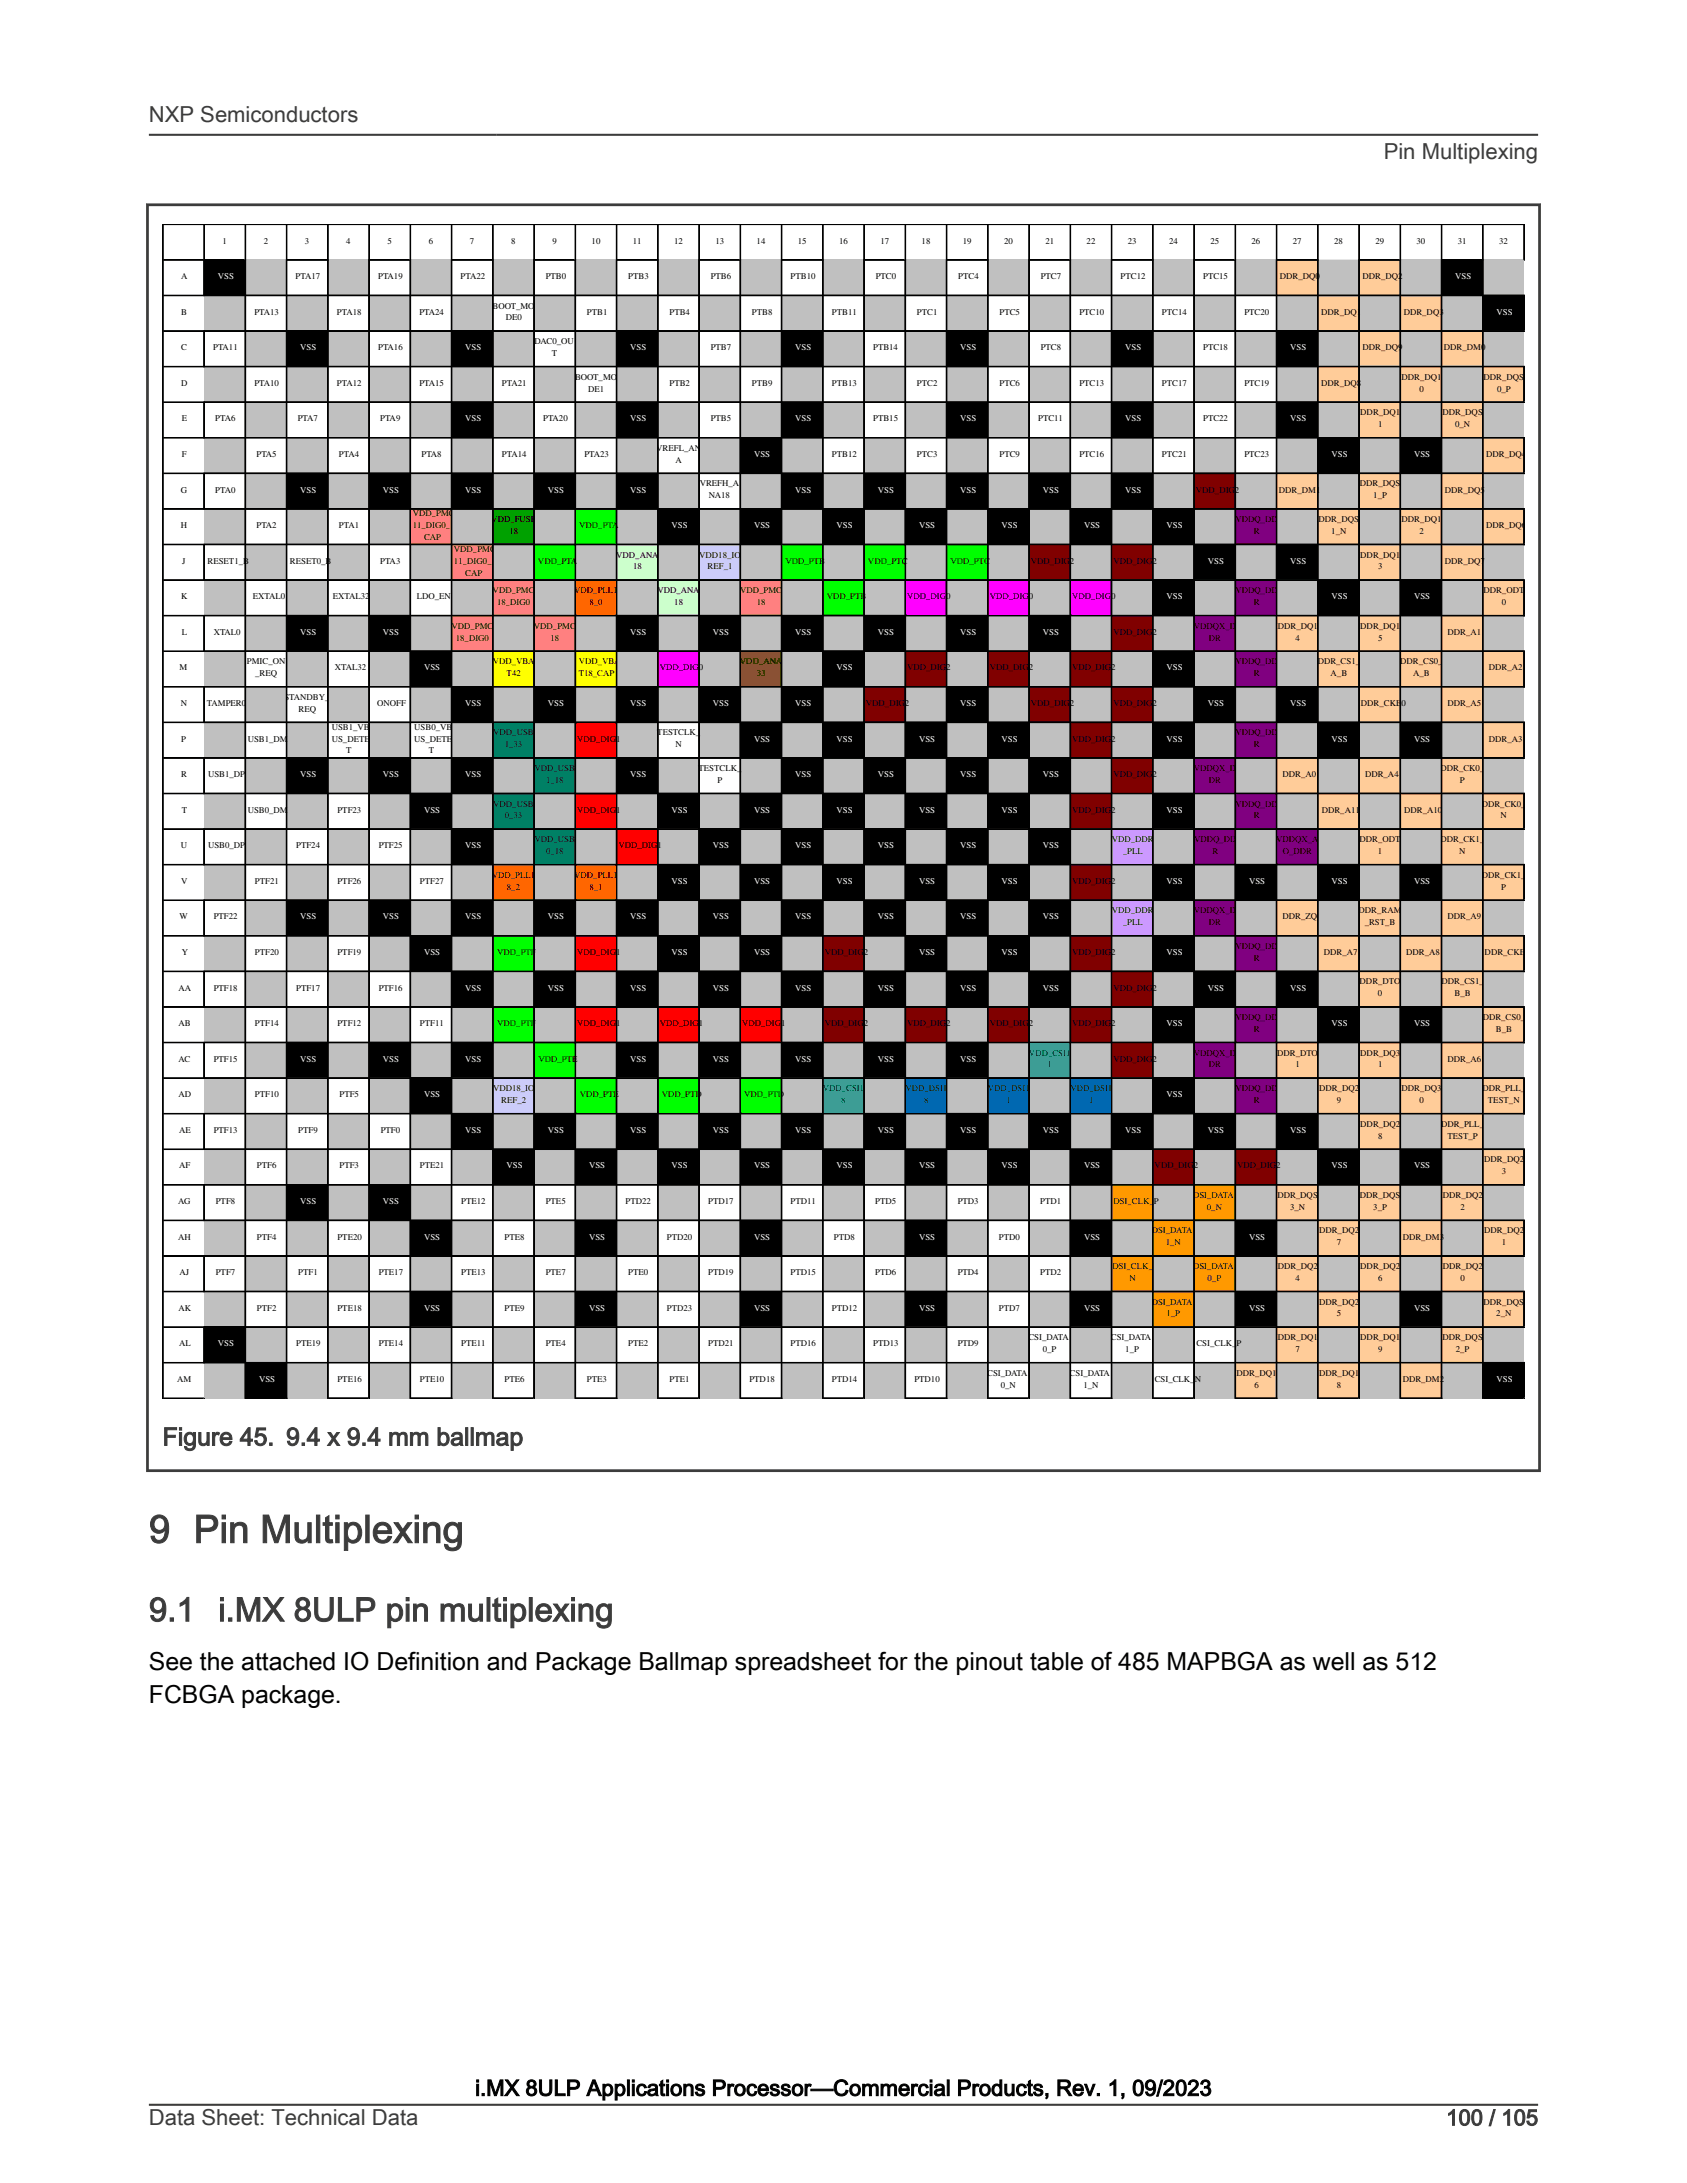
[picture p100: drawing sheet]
<svg xmlns="http://www.w3.org/2000/svg" width="216mm" height="279mm" viewBox="0 0 216 279" stroke-linecap="round" stroke-linejoin="round" font-family="sans-serif">
<defs><g id="words">
<text font-size="4.9" fill="#3c3c3c" x="19" y="197.4">9 Pin Multiplexing</text>
<g font-size="4.2" fill="#3c3c3c">
<text x="19.1" y="207.5">9.1</text>
<text x="27.9" y="207.5">i.MX 8ULP pin multiplexing</text>
</g>
<text font-size="3.2" fill="#3c3c3c" x="20.8" y="185">Figure 45. 9.4 x 9.4 mm ballmap</text>
<g font-size="3.2">
<text x="19" y="213.7">See the attached IO Definition and Package Ballmap spreadsheet for the pinout table of 485 MAPBGA as well as 512</text>
<text x="19" y="217.9">FCBGA package.</text>
</g>
<g font-size="2.8" fill="#3c3c3c">
<text x="19" y="15.6">NXP Semiconductors</text>
<text x="177.1" y="20.4">Pin Multiplexing</text>
<text x="19" y="272">Data Sheet: Technical Data</text>
<text x="185.1" y="272">100 / 105</text>
</g>
<text font-size="2.8" x="60.8" y="268.2">i.MX 8ULP Applications Processor—Commercial Products, Rev. 1, 09/2023</text>
<g font-size="1.1">
<text x="23.2" y="35.7">A</text>
<text x="28.5" y="31.2">1</text>
<text x="33.7" y="31.2">2</text>
<text x="37.8" y="35.7">PTA17</text>
<text x="39" y="31.2">3</text>
<text x="44.3" y="31.2">4</text>
<text x="48.4" y="35.7">PTA19</text>
<text x="49.6" y="31.2">5</text>
<text x="54.9" y="31.2">6</text>
<text x="59" y="35.7">PTA22</text>
<text x="60.1" y="31.2">7</text>
<text x="65.4" y="31.2">8</text>
<text x="69.8" y="35.7">PTB0</text>
<text x="70.7" y="31.2">9</text>
<text x="75.7" y="31.2">10</text>
<text x="80.4" y="35.7">PTB3</text>
<text x="81" y="31.2">11</text>
<text x="86.3" y="31.2">12</text>
<text x="91" y="35.7">PTB6</text>
<text x="91.6" y="31.2">13</text>
<text x="96.8" y="31.2">14</text>
<text x="101.2" y="35.7">PTB10</text>
<text x="102.1" y="31.2">15</text>
<text x="107.4" y="31.2">16</text>
<text x="112.1" y="35.7">PTC0</text>
<text x="112.7" y="31.2">17</text>
<text x="117.9" y="31.2">18</text>
<text x="122.6" y="35.7">PTC4</text>
<text x="123.2" y="31.2">19</text>
<text x="128.5" y="31.2">20</text>
<text x="133.2" y="35.7">PTC7</text>
<text x="133.8" y="31.2">21</text>
<text x="139.1" y="31.2">22</text>
<text x="143.4" y="35.7">PTC12</text>
<text x="144.3" y="31.2">23</text>
<text x="149.6" y="31.2">24</text>
<text x="154" y="35.7">PTC15</text>
<text x="154.9" y="31.2">25</text>
<text x="160.2" y="31.2">26</text>
<text x="163.8" y="35.7">DDR_DQ0</text>
<text x="165.5" y="31.2">27</text>
<text x="170.7" y="31.2">28</text>
<text x="174.4" y="35.7">DDR_DQ2</text>
<text x="176" y="31.2">29</text>
<text x="181.3" y="31.2">30</text>
<text x="186.6" y="31.2">31</text>
<text x="191.9" y="31.2">32</text>
<text x="23.2" y="40.3">B</text>
<text x="32.6" y="40.3">PTA13</text>
<text x="43.1" y="40.3">PTA18</text>
<text x="53.7" y="40.3">PTA24</text>
<text x="63" y="39.5">BOOT_MO</text>
<text x="64.7" y="41">DE0</text>
<text x="75.1" y="40.3">PTB1</text>
<text x="85.7" y="40.3">PTB4</text>
<text x="96.2" y="40.3">PTB8</text>
<text x="106.5" y="40.3">PTB11</text>
<text x="117.4" y="40.3">PTC1</text>
<text x="127.9" y="40.3">PTC5</text>
<text x="138.1" y="40.3">PTC10</text>
<text x="148.7" y="40.3">PTC14</text>
<text x="159.3" y="40.3">PTC20</text>
<text x="169.1" y="40.3">DDR_DQ1</text>
<text x="179.6" y="40.3">DDR_DQ3</text>
<text x="23.2" y="44.8">C</text>
<text x="27.3" y="44.8">PTA11</text>
<text x="48.4" y="44.8">PTA16</text>
<text x="68.4" y="44">DAC0_OU</text>
<text x="70.6" y="45.6">T</text>
<text x="91" y="44.8">PTB7</text>
<text x="111.7" y="44.8">PTB14</text>
<text x="133.2" y="44.8">PTC8</text>
<text x="154" y="44.8">PTC18</text>
<text x="174.4" y="44.8">DDR_DQ9</text>
<text x="184.8" y="44.8">DDR_DM0</text>
<text x="23.2" y="49.4">D</text>
<text x="23.3" y="53.9">E</text>
<text x="27.5" y="53.9">PTA6</text>
<text x="32.6" y="49.4">PTA10</text>
<text x="38.1" y="53.9">PTA7</text>
<text x="43.1" y="49.4">PTA12</text>
<text x="48.7" y="53.9">PTA9</text>
<text x="53.7" y="49.4">PTA15</text>
<text x="64.2" y="49.4">PTA21</text>
<text x="69.5" y="53.9">PTA20</text>
<text x="73.6" y="48.6">BOOT_MO</text>
<text x="75.3" y="50.1">DE1</text>
<text x="85.7" y="49.4">PTB2</text>
<text x="91" y="53.9">PTB5</text>
<text x="96.2" y="49.4">PTB9</text>
<text x="106.5" y="49.4">PTB13</text>
<text x="111.7" y="53.9">PTB15</text>
<text x="117.4" y="49.4">PTC2</text>
<text x="127.9" y="49.4">PTC6</text>
<text x="132.9" y="53.9">PTC11</text>
<text x="138.1" y="49.4">PTC13</text>
<text x="148.7" y="49.4">PTC17</text>
<text x="154" y="53.9">PTC22</text>
<text x="159.3" y="49.4">PTC19</text>
<text x="169.1" y="49.4">DDR_DQ8</text>
<text x="174.1" y="53.1">DDR_DQ1</text>
<text x="179.4" y="48.6">DDR_DQ1</text>
<text x="181.7" y="50.1">0</text>
<text x="184.6" y="53.1">DDR_DQS</text>
<text x="189.9" y="48.6">DDR_DQS</text>
<text x="191.6" y="50.1">0_P</text>
<text x="23.3" y="58.5">F</text>
<text x="32.8" y="58.5">PTA5</text>
<text x="43.4" y="58.5">PTA4</text>
<text x="53.9" y="58.5">PTA8</text>
<text x="64.2" y="58.5">PTA14</text>
<text x="74.8" y="58.5">PTA23</text>
<text x="84" y="57.7">VREFL_AN</text>
<text x="86.4" y="59.2">A</text>
<text x="106.5" y="58.5">PTB12</text>
<text x="117.4" y="58.5">PTC3</text>
<text x="127.9" y="58.5">PTC9</text>
<text x="138.1" y="58.5">PTC16</text>
<text x="148.7" y="58.5">PTC21</text>
<text x="159.3" y="58.5">PTC23</text>
<text x="176.4" y="54.7">1</text>
<text x="186.2" y="54.7">0_N</text>
<text x="190.2" y="58.5">DDR_DQ4</text>
<text x="23.1" y="63">G</text>
<text x="27.5" y="63">PTA0</text>
<text x="89.6" y="62.3">VREFH_A</text>
<text x="90.7" y="63.8">NA18</text>
<text x="153.1" y="63">VDD_DIG2</text>
<text x="163.7" y="63">DDR_DM1</text>
<text x="174" y="62.3">DDR_DQS</text>
<text x="175.8" y="63.8">1_P</text>
<text x="184.9" y="63">DDR_DQ5</text>
<text x="23.1" y="67.6">H</text>
<text x="32.8" y="67.6">PTA2</text>
<text x="43.4" y="67.6">PTA1</text>
<text x="52.8" y="66.1">VDD_PMC</text>
<text x="52.8" y="67.6">11_DIG0_</text>
<text x="54.3" y="69.1">CAP</text>
<text x="58.1" y="70.6">VDD_PMC</text>
<text x="62.9" y="66.8">VDD_FUSE</text>
<text x="65.2" y="68.3">18</text>
<text x="74.1" y="67.6">VDD_PTA</text>
<text x="78.9" y="71.4">VDD_ANA</text>
<text x="89.5" y="71.4">VDD18_IO</text>
<text x="158.1" y="66.8">VDDQ_DD</text>
<text x="160.4" y="68.3">R</text>
<text x="168.8" y="66.8">DDR_DQS</text>
<text x="170.4" y="68.3">1_N</text>
<text x="174.1" y="71.4">DDR_DQ1</text>
<text x="179.4" y="66.8">DDR_DQ1</text>
<text x="181.7" y="68.3">2</text>
<text x="190.2" y="67.6">DDR_DQ6</text>
<text x="23.2" y="76.7">K</text>
<text x="23.3" y="72.2">J</text>
<text x="26.6" y="72.2">RESET1_B</text>
<text x="32.4" y="76.7">EXTAL0</text>
<text x="37.1" y="72.2">RESET0_B</text>
<text x="42.6" y="76.7">EXTAL32</text>
<text x="48.7" y="72.2">PTA3</text>
<text x="53.3" y="76.7">LDO_EN</text>
<text x="58.1" y="72.2">11_DIG0_</text>
<text x="59.5" y="73.7">CAP</text>
<text x="63.1" y="75.9">VDD_PMC</text>
<text x="63.6" y="77.4">18_DIG0</text>
<text x="68.9" y="72.2">VDD_PTA</text>
<text x="73.5" y="75.9">VDD_PLL1</text>
<text x="75.4" y="77.4">8_0</text>
<text x="81" y="72.9">18</text>
<text x="84.1" y="75.9">VDD_ANA</text>
<text x="86.3" y="77.4">18</text>
<text x="90.6" y="72.9">REF_1</text>
<text x="94.7" y="75.9">VDD_PMC</text>
<text x="96.8" y="77.4">18</text>
<text x="100.5" y="72.2">VDD_PTB</text>
<text x="105.8" y="76.7">VDD_PTB</text>
<text x="111.1" y="72.2">VDD_PTC</text>
<text x="116.1" y="76.7">VDD_DIG0</text>
<text x="121.6" y="72.2">VDD_PTC</text>
<text x="126.7" y="76.7">VDD_DIG0</text>
<text x="131.9" y="72.2">VDD_DIG2</text>
<text x="137.2" y="76.7">VDD_DIG0</text>
<text x="142.5" y="72.2">VDD_DIG2</text>
<text x="158.1" y="75.9">VDDQ_DD</text>
<text x="160.4" y="77.4">R</text>
<text x="176.4" y="72.9">3</text>
<text x="184.9" y="72.2">DDR_DQ7</text>
<text x="189.8" y="75.9">DDR_ODT</text>
<text x="192.2" y="77.4">0</text>
<text x="23.3" y="81.3">L</text>
<text x="27.3" y="81.3">XTAL0</text>
<text x="57.8" y="80.5">VDD_PMC</text>
<text x="58.3" y="82">18_DIG0</text>
<text x="68.3" y="80.5">VDD_PMC</text>
<text x="70.5" y="82">18</text>
<text x="142.5" y="81.3">VDD_DIG2</text>
<text x="152.8" y="80.5">VDDQX_D</text>
<text x="154.7" y="82">DR</text>
<text x="163.5" y="80.5">DDR_DQ1</text>
<text x="165.8" y="82">4</text>
<text x="174.1" y="80.5">DDR_DQ1</text>
<text x="176.4" y="82">5</text>
<text x="185.3" y="81.3">DDR_A1</text>
<text x="23" y="85.8">M</text>
<text x="31.6" y="85">PMIC_ON</text>
<text x="32.7" y="86.5">_REQ</text>
<text x="36.4" y="89.6">STANDBY_</text>
<text x="42.9" y="85.8">XTAL32</text>
<text x="63.1" y="85">VDD_VBA</text>
<text x="64.8" y="86.5">T42</text>
<text x="74.1" y="85">VDD_VBA</text>
<text x="74.1" y="86.5">T18_CAP</text>
<text x="84.4" y="85.8">VDD_DIG0</text>
<text x="94.7" y="85">VDD_ANA</text>
<text x="96.9" y="86.5">33</text>
<text x="116.1" y="85.8">VDD_DIG2</text>
<text x="126.7" y="85.8">VDD_DIG2</text>
<text x="137.2" y="85.8">VDD_DIG2</text>
<text x="158.1" y="85">VDDQ_DD</text>
<text x="160.4" y="86.5">R</text>
<text x="168.6" y="85">DDR_CS1_</text>
<text x="170.3" y="86.5">A_B</text>
<text x="179.2" y="85">DDR_CS0_</text>
<text x="180.9" y="86.5">A_B</text>
<text x="190.5" y="85.8">DDR_A2</text>
<text x="23.1" y="90.4">N</text>
<text x="23.2" y="94.9">P</text>
<text x="26.5" y="90.4">TAMPER0</text>
<text x="31.7" y="94.9">USB1_DM</text>
<text x="38.2" y="91.1">REQ</text>
<text x="42.5" y="93.4">USB1_VB</text>
<text x="42.5" y="94.9">US_DETEC</text>
<text x="48.3" y="90.4">ONOFF</text>
<text x="53" y="93.4">USB0_VB</text>
<text x="53" y="94.9">US_DETEC</text>
<text x="63.1" y="94.1">VDD_USB</text>
<text x="64.6" y="95.6">1_33</text>
<text x="73.9" y="94.9">VDD_DIG1</text>
<text x="84.1" y="94.1">TESTCLK_</text>
<text x="86.5" y="95.6">N</text>
<text x="110.8" y="90.4">VDD_DIG2</text>
<text x="131.9" y="90.4">VDD_DIG2</text>
<text x="137.2" y="94.9">VDD_DIG2</text>
<text x="142.5" y="90.4">VDD_DIG2</text>
<text x="158.1" y="94.1">VDDQ_DD</text>
<text x="160.4" y="95.6">R</text>
<text x="174.2" y="90.4">DDR_CKE0</text>
<text x="185.3" y="90.4">DDR_A5</text>
<text x="190.5" y="94.9">DDR_A3</text>
<text x="23.2" y="99.5">R</text>
<text x="26.6" y="99.5">USB1_DP</text>
<text x="44.3" y="96.4">T</text>
<text x="54.9" y="96.4">T</text>
<text x="68.4" y="98.7">VDD_USB</text>
<text x="69.9" y="100.2">1_18</text>
<text x="89.4" y="98.7">TESTCLK_</text>
<text x="91.8" y="100.2">P</text>
<text x="142.5" y="99.5">VDD_DIG2</text>
<text x="152.8" y="98.7">VDDQX_D</text>
<text x="154.7" y="100.2">DR</text>
<text x="164.1" y="99.5">DDR_A0</text>
<text x="174.7" y="99.5">DDR_A4</text>
<text x="184.3" y="98.7">DDR_CK0_</text>
<text x="186.8" y="100.2">P</text>
<text x="23.3" y="104">T</text>
<text x="31.7" y="104">USB0_DM</text>
<text x="43.2" y="104">PTF23</text>
<text x="63.1" y="103.2">VDD_USB</text>
<text x="64.6" y="104.7">0_33</text>
<text x="68.4" y="107.8">VDD_USB</text>
<text x="73.9" y="104">VDD_DIG1</text>
<text x="137.2" y="104">VDD_DIG2</text>
<text x="142.3" y="107.8">VDD_DDR</text>
<text x="152.8" y="107.8">VDDQ_DD</text>
<text x="158.1" y="103.2">VDDQ_DD</text>
<text x="160.4" y="104.7">R</text>
<text x="163.3" y="107.8">VDDQX_A</text>
<text x="169.2" y="104">DDR_A11</text>
<text x="174" y="107.8">DDR_ODT</text>
<text x="179.7" y="104">DDR_A10</text>
<text x="184.3" y="107.8">DDR_CK1_</text>
<text x="189.6" y="103.2">DDR_CK0_</text>
<text x="192" y="104.7">N</text>
<text x="23.1" y="108.6">U</text>
<text x="23.2" y="113.1">V</text>
<text x="26.6" y="108.6">USB0_DP</text>
<text x="32.6" y="113.1">PTF21</text>
<text x="37.9" y="108.6">PTF24</text>
<text x="43.2" y="113.1">PTF26</text>
<text x="48.5" y="108.6">PTF25</text>
<text x="53.7" y="113.1">PTF27</text>
<text x="62.9" y="112.3">VDD_PLL1</text>
<text x="64.9" y="113.9">8_2</text>
<text x="69.9" y="109.3">0_18</text>
<text x="73.5" y="112.3">VDD_PLL1</text>
<text x="75.4" y="113.9">8_1</text>
<text x="79.1" y="108.6">VDD_DIG1</text>
<text x="137.2" y="113.1">VDD_DIG2</text>
<text x="143.7" y="109.3">_PLL</text>
<text x="155.2" y="109.3">R</text>
<text x="164.2" y="109.3">O_DDR</text>
<text x="176.3" y="109.3">1</text>
<text x="186.8" y="109.3">N</text>
<text x="189.6" y="112.3">DDR_CK1_</text>
<text x="192.1" y="113.9">P</text>
<text x="23" y="117.7">W</text>
<text x="27.3" y="117.7">PTF22</text>
<text x="142.3" y="116.9">VDD_DDR</text>
<text x="143.7" y="118.4">_PLL</text>
<text x="152.8" y="116.9">VDDQX_D</text>
<text x="154.7" y="118.4">DR</text>
<text x="164.1" y="117.7">DDR_ZQ</text>
<text x="173.9" y="116.9">DDR_RAM</text>
<text x="174.7" y="118.4">_RST_B</text>
<text x="185.3" y="117.7">DDR_A9</text>
<text x="23.3" y="122.2">Y</text>
<text x="32.6" y="122.2">PTF20</text>
<text x="43.2" y="122.2">PTF19</text>
<text x="63.6" y="122.2">VDD_PTF</text>
<text x="73.9" y="122.2">VDD_DIG1</text>
<text x="105.5" y="122.2">VDD_DIG2</text>
<text x="137.2" y="122.2">VDD_DIG2</text>
<text x="158.1" y="121.4">VDDQ_DD</text>
<text x="160.4" y="123">R</text>
<text x="169.4" y="122.2">DDR_A7</text>
<text x="174" y="126">DDR_DTO</text>
<text x="180" y="122.2">DDR_A8</text>
<text x="184.5" y="126">DDR_CS1_</text>
<text x="190" y="122.2">DDR_CKE1</text>
<text x="22.9" y="126.8">AA</text>
<text x="22.9" y="131.3">AB</text>
<text x="27.3" y="126.8">PTF18</text>
<text x="32.6" y="131.3">PTF14</text>
<text x="37.9" y="126.8">PTF17</text>
<text x="43.2" y="131.3">PTF12</text>
<text x="48.5" y="126.8">PTF16</text>
<text x="53.7" y="131.3">PTF11</text>
<text x="63.6" y="131.3">VDD_PTF</text>
<text x="73.9" y="131.3">VDD_DIG1</text>
<text x="84.4" y="131.3">VDD_DIG1</text>
<text x="95" y="131.3">VDD_DIG1</text>
<text x="105.5" y="131.3">VDD_DIG2</text>
<text x="116.1" y="131.3">VDD_DIG2</text>
<text x="126.7" y="131.3">VDD_DIG2</text>
<text x="137.2" y="131.3">VDD_DIG2</text>
<text x="142.5" y="126.8">VDD_DIG2</text>
<text x="158.1" y="130.6">VDDQ_DD</text>
<text x="176.3" y="127.5">0</text>
<text x="186.2" y="127.5">B_B</text>
<text x="189.8" y="130.6">DDR_CS0_</text>
<text x="22.9" y="135.9">AC</text>
<text x="27.3" y="135.9">PTF15</text>
<text x="68.9" y="135.9">VDD_PTE</text>
<text x="131.7" y="135.1">VDD_CSI1</text>
<text x="134.1" y="136.6">1</text>
<text x="142.5" y="135.9">VDD_DIG2</text>
<text x="152.8" y="135.1">VDDQX_D</text>
<text x="154.7" y="136.6">DR</text>
<text x="160.4" y="132.1">R</text>
<text x="163.4" y="135.1">DDR_DTO</text>
<text x="165.8" y="136.6">1</text>
<text x="174.1" y="135.1">DDR_DQ3</text>
<text x="176.4" y="136.6">1</text>
<text x="185.3" y="135.9">DDR_A6</text>
<text x="191.4" y="132.1">B_B</text>
<text x="22.9" y="140.4">AD</text>
<text x="32.6" y="140.4">PTF10</text>
<text x="43.4" y="140.4">PTF5</text>
<text x="63.1" y="139.7">VDD18_IO</text>
<text x="64.2" y="141.2">REF_2</text>
<text x="74.2" y="140.4">VDD_PTE</text>
<text x="84.7" y="140.4">VDD_PTD</text>
<text x="95.2" y="140.4">VDD_PTD</text>
<text x="105.3" y="139.7">VDD_CSI1</text>
<text x="107.7" y="141.2">8</text>
<text x="115.9" y="139.7">VDD_DSI1</text>
<text x="118.3" y="141.2">8</text>
<text x="126.4" y="139.7">VDD_DSI1</text>
<text x="128.8" y="141.2">1</text>
<text x="137" y="139.7">VDD_DSI1</text>
<text x="139.4" y="141.2">1</text>
<text x="158.1" y="139.7">VDDQ_DD</text>
<text x="160.4" y="141.2">R</text>
<text x="168.8" y="139.7">DDR_DQ2</text>
<text x="171.1" y="141.2">9</text>
<text x="179.4" y="139.7">DDR_DQ3</text>
<text x="181.7" y="141.2">0</text>
<text x="189.7" y="139.7">DDR_PLL_</text>
<text x="190.4" y="141.2">TEST_N</text>
<text x="22.9" y="145">AE</text>
<text x="22.9" y="149.6">AF</text>
<text x="27.3" y="145">PTF13</text>
<text x="32.9" y="149.6">PTF6</text>
<text x="38.2" y="145">PTF9</text>
<text x="43.4" y="149.6">PTF3</text>
<text x="48.7" y="145">PTF0</text>
<text x="53.7" y="149.6">PTE21</text>
<text x="147.8" y="149.6">VDD_DIG2</text>
<text x="158.3" y="149.6">VDD_DIG2</text>
<text x="174.1" y="144.2">DDR_DQ2</text>
<text x="176.4" y="145.7">8</text>
<text x="184.4" y="144.2">DDR_PLL_</text>
<text x="185.2" y="145.7">TEST_P</text>
<text x="189.9" y="148.8">DDR_DQ2</text>
<text x="22.8" y="154.1">AG</text>
<text x="27.6" y="154.1">PTF8</text>
<text x="59" y="154.1">PTE12</text>
<text x="69.8" y="154.1">PTE5</text>
<text x="80.1" y="154.1">PTD22</text>
<text x="90.6" y="154.1">PTD17</text>
<text x="101.2" y="154.1">PTD11</text>
<text x="112" y="154.1">PTD5</text>
<text x="122.6" y="154.1">PTD3</text>
<text x="133.1" y="154.1">PTD1</text>
<text x="142.5" y="154.1">DSI_CLK_P</text>
<text x="152.7" y="153.3">DSI_DATA</text>
<text x="154.5" y="154.8">0_N</text>
<text x="163.5" y="153.3">DDR_DQS</text>
<text x="165.1" y="154.8">3_N</text>
<text x="174" y="153.3">DDR_DQS</text>
<text x="175.8" y="154.8">3_P</text>
<text x="184.6" y="153.3">DDR_DQ2</text>
<text x="186.9" y="154.8">2</text>
<text x="192.2" y="150.3">3</text>
<text x="22.8" y="158.7">AH</text>
<text x="32.9" y="158.7">PTF4</text>
<text x="43.2" y="158.7">PTE20</text>
<text x="64.6" y="158.7">PTE8</text>
<text x="85.3" y="158.7">PTD20</text>
<text x="106.7" y="158.7">PTD8</text>
<text x="127.8" y="158.7">PTD0</text>
<text x="147.4" y="157.9">DSI_DATA</text>
<text x="149.2" y="159.4">1_N</text>
<text x="168.8" y="157.9">DDR_DQ2</text>
<text x="171.1" y="159.4">7</text>
<text x="179.5" y="158.7">DDR_DM3</text>
<text x="189.9" y="157.9">DDR_DQ2</text>
<text x="192.2" y="159.4">1</text>
<text x="22.9" y="167.8">AK</text>
<text x="23" y="163.2">AJ</text>
<text x="27.6" y="163.2">PTF7</text>
<text x="32.9" y="167.8">PTF2</text>
<text x="38.2" y="163.2">PTF1</text>
<text x="43.2" y="167.8">PTE18</text>
<text x="48.5" y="163.2">PTE17</text>
<text x="59" y="163.2">PTE13</text>
<text x="64.6" y="167.8">PTE9</text>
<text x="69.8" y="163.2">PTE7</text>
<text x="80.4" y="163.2">PTE0</text>
<text x="85.3" y="167.8">PTD23</text>
<text x="90.6" y="163.2">PTD19</text>
<text x="101.2" y="163.2">PTD15</text>
<text x="106.5" y="167.8">PTD12</text>
<text x="112" y="163.2">PTD6</text>
<text x="122.6" y="163.2">PTD4</text>
<text x="127.8" y="167.8">PTD7</text>
<text x="133.1" y="163.2">PTD2</text>
<text x="142.4" y="162.4">DSI_CLK_</text>
<text x="144.6" y="163.9">N</text>
<text x="147.4" y="167">DSI_DATA</text>
<text x="152.7" y="162.4">DSI_DATA</text>
<text x="154.6" y="163.9">0_P</text>
<text x="163.5" y="162.4">DDR_DQ2</text>
<text x="165.8" y="163.9">4</text>
<text x="168.8" y="167">DDR_DQ2</text>
<text x="174.1" y="162.4">DDR_DQ2</text>
<text x="176.4" y="163.9">6</text>
<text x="184.6" y="162.4">DDR_DQ2</text>
<text x="186.9" y="163.9">0</text>
<text x="189.9" y="167">DDR_DQS</text>
<text x="22.9" y="172.3">AL</text>
<text x="37.9" y="172.3">PTE19</text>
<text x="48.5" y="172.3">PTE14</text>
<text x="59" y="172.3">PTE11</text>
<text x="69.8" y="172.3">PTE4</text>
<text x="80.4" y="172.3">PTE2</text>
<text x="90.6" y="172.3">PTD21</text>
<text x="101.2" y="172.3">PTD16</text>
<text x="111.7" y="172.3">PTD13</text>
<text x="122.6" y="172.3">PTD9</text>
<text x="131.6" y="171.5">CSI_DATA</text>
<text x="133.5" y="173">0_P</text>
<text x="142.2" y="171.5">CSI_DATA</text>
<text x="144" y="173">1_P</text>
<text x="149.3" y="168.5">1_P</text>
<text x="153.1" y="172.3">CSI_CLK_P</text>
<text x="163.5" y="171.5">DDR_DQ1</text>
<text x="165.8" y="173">7</text>
<text x="171.1" y="168.5">5</text>
<text x="174.1" y="171.5">DDR_DQ1</text>
<text x="176.4" y="173">9</text>
<text x="184.6" y="171.5">DDR_DQS</text>
<text x="186.3" y="173">2_P</text>
<text x="191.5" y="168.5">2_N</text>
<text x="22.7" y="176.9">AM</text>
<text x="43.2" y="176.9">PTE16</text>
<text x="53.7" y="176.9">PTE10</text>
<text x="64.6" y="176.9">PTE6</text>
<text x="75.1" y="176.9">PTE3</text>
<text x="85.7" y="176.9">PTE1</text>
<text x="95.9" y="176.9">PTD18</text>
<text x="106.5" y="176.9">PTD14</text>
<text x="117" y="176.9">PTD10</text>
<text x="126.3" y="176.1">CSI_DATA</text>
<text x="128.1" y="177.6">0_N</text>
<text x="136.9" y="176.1">CSI_DATA</text>
<text x="138.6" y="177.6">1_N</text>
<text x="147.8" y="176.9">CSI_CLK_N</text>
<text x="158.3" y="176.1">DDR_DQ1</text>
<text x="160.5" y="177.6">6</text>
<text x="168.8" y="176.1">DDR_DQ1</text>
<text x="171.1" y="177.6">8</text>
<text x="179.5" y="176.9">DDR_DM2</text>
</g>
<g font-size="1.1" fill="#fff">
<text x="27.9" y="35.7">VSS</text>
<text x="186.2" y="35.7">VSS</text>
<text x="191.5" y="40.3">VSS</text>
<text x="38.4" y="44.8">VSS</text>
<text x="59.5" y="44.8">VSS</text>
<text x="80.7" y="44.8">VSS</text>
<text x="101.8" y="44.8">VSS</text>
<text x="122.9" y="44.8">VSS</text>
<text x="144" y="44.8">VSS</text>
<text x="165.1" y="44.8">VSS</text>
<text x="59.5" y="53.9">VSS</text>
<text x="80.7" y="53.9">VSS</text>
<text x="101.8" y="53.9">VSS</text>
<text x="122.9" y="53.9">VSS</text>
<text x="144" y="53.9">VSS</text>
<text x="165.1" y="53.9">VSS</text>
<text x="96.5" y="58.5">VSS</text>
<text x="170.4" y="58.5">VSS</text>
<text x="181" y="58.5">VSS</text>
<text x="38.4" y="63">VSS</text>
<text x="49" y="63">VSS</text>
<text x="59.5" y="63">VSS</text>
<text x="70.1" y="63">VSS</text>
<text x="80.7" y="63">VSS</text>
<text x="101.8" y="63">VSS</text>
<text x="112.3" y="63">VSS</text>
<text x="122.9" y="63">VSS</text>
<text x="133.5" y="63">VSS</text>
<text x="144" y="63">VSS</text>
<text x="85.9" y="67.6">VSS</text>
<text x="96.5" y="67.6">VSS</text>
<text x="107.1" y="67.6">VSS</text>
<text x="117.6" y="67.6">VSS</text>
<text x="128.2" y="67.6">VSS</text>
<text x="138.7" y="67.6">VSS</text>
<text x="149.3" y="67.6">VSS</text>
<text x="149.3" y="76.7">VSS</text>
<text x="154.6" y="72.2">VSS</text>
<text x="165.1" y="72.2">VSS</text>
<text x="170.4" y="76.7">VSS</text>
<text x="181" y="76.7">VSS</text>
<text x="38.4" y="81.3">VSS</text>
<text x="49" y="81.3">VSS</text>
<text x="80.7" y="81.3">VSS</text>
<text x="91.2" y="81.3">VSS</text>
<text x="101.8" y="81.3">VSS</text>
<text x="112.3" y="81.3">VSS</text>
<text x="122.9" y="81.3">VSS</text>
<text x="133.5" y="81.3">VSS</text>
<text x="54.3" y="85.8">VSS</text>
<text x="107.1" y="85.8">VSS</text>
<text x="149.3" y="85.8">VSS</text>
<text x="59.5" y="90.4">VSS</text>
<text x="70.1" y="90.4">VSS</text>
<text x="80.7" y="90.4">VSS</text>
<text x="91.2" y="90.4">VSS</text>
<text x="96.5" y="94.9">VSS</text>
<text x="101.8" y="90.4">VSS</text>
<text x="107.1" y="94.9">VSS</text>
<text x="117.6" y="94.9">VSS</text>
<text x="122.9" y="90.4">VSS</text>
<text x="128.2" y="94.9">VSS</text>
<text x="149.3" y="94.9">VSS</text>
<text x="154.6" y="90.4">VSS</text>
<text x="165.1" y="90.4">VSS</text>
<text x="170.4" y="94.9">VSS</text>
<text x="181" y="94.9">VSS</text>
<text x="38.4" y="99.5">VSS</text>
<text x="49" y="99.5">VSS</text>
<text x="59.5" y="99.5">VSS</text>
<text x="80.7" y="99.5">VSS</text>
<text x="101.8" y="99.5">VSS</text>
<text x="112.3" y="99.5">VSS</text>
<text x="122.9" y="99.5">VSS</text>
<text x="133.5" y="99.5">VSS</text>
<text x="54.3" y="104">VSS</text>
<text x="85.9" y="104">VSS</text>
<text x="96.5" y="104">VSS</text>
<text x="107.1" y="104">VSS</text>
<text x="117.6" y="104">VSS</text>
<text x="128.2" y="104">VSS</text>
<text x="149.3" y="104">VSS</text>
<text x="59.5" y="108.6">VSS</text>
<text x="85.9" y="113.1">VSS</text>
<text x="91.2" y="108.6">VSS</text>
<text x="96.5" y="113.1">VSS</text>
<text x="101.8" y="108.6">VSS</text>
<text x="107.1" y="113.1">VSS</text>
<text x="112.3" y="108.6">VSS</text>
<text x="117.6" y="113.1">VSS</text>
<text x="122.9" y="108.6">VSS</text>
<text x="128.2" y="113.1">VSS</text>
<text x="133.5" y="108.6">VSS</text>
<text x="149.3" y="113.1">VSS</text>
<text x="159.8" y="113.1">VSS</text>
<text x="170.4" y="113.1">VSS</text>
<text x="181" y="113.1">VSS</text>
<text x="38.4" y="117.7">VSS</text>
<text x="49" y="117.7">VSS</text>
<text x="59.5" y="117.7">VSS</text>
<text x="70.1" y="117.7">VSS</text>
<text x="80.7" y="117.7">VSS</text>
<text x="91.2" y="117.7">VSS</text>
<text x="101.8" y="117.7">VSS</text>
<text x="112.3" y="117.7">VSS</text>
<text x="122.9" y="117.7">VSS</text>
<text x="133.5" y="117.7">VSS</text>
<text x="54.3" y="122.2">VSS</text>
<text x="85.9" y="122.2">VSS</text>
<text x="96.5" y="122.2">VSS</text>
<text x="117.6" y="122.2">VSS</text>
<text x="128.2" y="122.2">VSS</text>
<text x="149.3" y="122.2">VSS</text>
<text x="59.5" y="126.8">VSS</text>
<text x="70.1" y="126.8">VSS</text>
<text x="80.7" y="126.8">VSS</text>
<text x="91.2" y="126.8">VSS</text>
<text x="101.8" y="126.8">VSS</text>
<text x="112.3" y="126.8">VSS</text>
<text x="122.9" y="126.8">VSS</text>
<text x="133.5" y="126.8">VSS</text>
<text x="149.3" y="131.3">VSS</text>
<text x="154.6" y="126.8">VSS</text>
<text x="165.1" y="126.8">VSS</text>
<text x="170.4" y="131.3">VSS</text>
<text x="181" y="131.3">VSS</text>
<text x="38.4" y="135.9">VSS</text>
<text x="49" y="135.9">VSS</text>
<text x="59.5" y="135.9">VSS</text>
<text x="80.7" y="135.9">VSS</text>
<text x="91.2" y="135.9">VSS</text>
<text x="101.8" y="135.9">VSS</text>
<text x="112.3" y="135.9">VSS</text>
<text x="122.9" y="135.9">VSS</text>
<text x="54.3" y="140.4">VSS</text>
<text x="149.3" y="140.4">VSS</text>
<text x="59.5" y="145">VSS</text>
<text x="64.8" y="149.6">VSS</text>
<text x="70.1" y="145">VSS</text>
<text x="75.4" y="149.6">VSS</text>
<text x="80.7" y="145">VSS</text>
<text x="85.9" y="149.6">VSS</text>
<text x="91.2" y="145">VSS</text>
<text x="96.5" y="149.6">VSS</text>
<text x="101.8" y="145">VSS</text>
<text x="107.1" y="149.6">VSS</text>
<text x="112.3" y="145">VSS</text>
<text x="117.6" y="149.6">VSS</text>
<text x="122.9" y="145">VSS</text>
<text x="128.2" y="149.6">VSS</text>
<text x="133.5" y="145">VSS</text>
<text x="138.7" y="149.6">VSS</text>
<text x="144" y="145">VSS</text>
<text x="154.6" y="145">VSS</text>
<text x="165.1" y="145">VSS</text>
<text x="170.4" y="149.6">VSS</text>
<text x="181" y="149.6">VSS</text>
<text x="38.4" y="154.1">VSS</text>
<text x="49" y="154.1">VSS</text>
<text x="54.3" y="158.7">VSS</text>
<text x="75.4" y="158.7">VSS</text>
<text x="96.5" y="158.7">VSS</text>
<text x="117.6" y="158.7">VSS</text>
<text x="138.7" y="158.7">VSS</text>
<text x="159.8" y="158.7">VSS</text>
<text x="54.3" y="167.8">VSS</text>
<text x="75.4" y="167.8">VSS</text>
<text x="96.5" y="167.8">VSS</text>
<text x="117.6" y="167.8">VSS</text>
<text x="138.7" y="167.8">VSS</text>
<text x="159.8" y="167.8">VSS</text>
<text x="181" y="167.8">VSS</text>
<text x="27.9" y="172.3">VSS</text>
<text x="33.2" y="176.9">VSS</text>
<text x="191.5" y="176.9">VSS</text>
</g>
</g></defs>
<path d="M26.1 33.2h5.3v4.7h-5.3z" fill-rule="evenodd" fill="#000"/>
<path d="M31.4 33.2h5.3v4.7h-5.3z" fill-rule="evenodd" fill="#c0c0c0"/>
<path d="M36.7 33.2h5.3v4.7h-5.3z" fill-rule="evenodd" fill="#fff"/>
<path d="M41.9 33.2h5.4v4.7h-5.4z" fill-rule="evenodd" fill="#c0c0c0"/>
<path d="M47.2 33.2h5.4v4.7h-5.4z" fill-rule="evenodd" fill="#fff"/>
<path d="M52.5 33.2h5.3v4.7h-5.3z" fill-rule="evenodd" fill="#c0c0c0"/>
<path d="M57.8 33.2h5.3v4.7h-5.3z" fill-rule="evenodd" fill="#fff"/>
<path d="M63 33.2h5.4v4.7h-5.4z" fill-rule="evenodd" fill="#c0c0c0"/>
<path d="M68.3 33.2h5.4v4.7h-5.4z" fill-rule="evenodd" fill="#fff"/>
<path d="M73.6 33.2h5.3v4.7h-5.3z" fill-rule="evenodd" fill="#c0c0c0"/>
<path d="M78.9 33.2h5.3v4.7h-5.3z" fill-rule="evenodd" fill="#fff"/>
<path d="M84.2 33.2h5.3v4.7h-5.3z" fill-rule="evenodd" fill="#c0c0c0"/>
<path d="M89.4 33.2h5.4v4.7h-5.4z" fill-rule="evenodd" fill="#fff"/>
<path d="M94.7 33.2h5.4v4.7h-5.4z" fill-rule="evenodd" fill="#c0c0c0"/>
<path d="M100 33.2h5.3v4.7h-5.3z" fill-rule="evenodd" fill="#fff"/>
<path d="M105.3 33.2h5.3v4.7h-5.3z" fill-rule="evenodd" fill="#c0c0c0"/>
<path d="M110.6 33.2h5.3v4.7h-5.3z" fill-rule="evenodd" fill="#fff"/>
<path d="M115.8 33.2h5.4v4.7h-5.4z" fill-rule="evenodd" fill="#c0c0c0"/>
<path d="M121.1 33.2h5.4v4.7h-5.4z" fill-rule="evenodd" fill="#fff"/>
<path d="M126.4 33.2h5.3v4.7h-5.3z" fill-rule="evenodd" fill="#c0c0c0"/>
<path d="M131.7 33.2h5.3v4.7h-5.3z" fill-rule="evenodd" fill="#fff"/>
<path d="M137 33.2h5.3v4.7h-5.3z" fill-rule="evenodd" fill="#c0c0c0"/>
<path d="M142.2 33.2h5.4v4.7h-5.4z" fill-rule="evenodd" fill="#fff"/>
<path d="M147.5 33.2h5.4v4.7h-5.4z" fill-rule="evenodd" fill="#c0c0c0"/>
<path d="M152.8 33.2h5.3v4.7h-5.3z" fill-rule="evenodd" fill="#fff"/>
<path d="M158.1 33.2h5.3v4.7h-5.3z" fill-rule="evenodd" fill="#c0c0c0"/>
<path d="M163.3 33.2h5.4v4.7h-5.4z" fill-rule="evenodd" fill="#fc9"/>
<path d="M168.6 33.2h5.4v4.7h-5.4z" fill-rule="evenodd" fill="#c0c0c0"/>
<path d="M173.9 33.2h5.3v4.7h-5.3z" fill-rule="evenodd" fill="#fc9"/>
<path d="M179.2 33.2h5.3v4.7h-5.3z" fill-rule="evenodd" fill="#c0c0c0"/>
<path d="M184.5 33.2h5.3v4.7h-5.3z" fill-rule="evenodd" fill="#000"/>
<g fill="#c0c0c0">
<path d="M189.7 33.2h5.4v4.7h-5.4z" fill-rule="evenodd"/>
<path d="M26.1 37.8h5.3v4.6h-5.3z" fill-rule="evenodd"/>
</g>
<path d="M31.4 37.8h5.3v4.6h-5.3z" fill-rule="evenodd" fill="#fff"/>
<path d="M36.7 37.8h5.3v4.6h-5.3z" fill-rule="evenodd" fill="#c0c0c0"/>
<path d="M41.9 37.8h5.4v4.6h-5.4z" fill-rule="evenodd" fill="#fff"/>
<path d="M47.2 37.8h5.4v4.6h-5.4z" fill-rule="evenodd" fill="#c0c0c0"/>
<path d="M52.5 37.8h5.3v4.6h-5.3z" fill-rule="evenodd" fill="#fff"/>
<path d="M57.8 37.8h5.3v4.6h-5.3z" fill-rule="evenodd" fill="#c0c0c0"/>
<path d="M63 37.8h5.4v4.6h-5.4z" fill-rule="evenodd" fill="#fff"/>
<path d="M68.3 37.8h5.4v4.6h-5.4z" fill-rule="evenodd" fill="#c0c0c0"/>
<path d="M73.6 37.8h5.3v4.6h-5.3z" fill-rule="evenodd" fill="#fff"/>
<path d="M78.9 37.8h5.3v4.6h-5.3z" fill-rule="evenodd" fill="#c0c0c0"/>
<path d="M84.2 37.8h5.3v4.6h-5.3z" fill-rule="evenodd" fill="#fff"/>
<path d="M89.4 37.8h5.4v4.6h-5.4z" fill-rule="evenodd" fill="#c0c0c0"/>
<path d="M94.7 37.8h5.4v4.6h-5.4z" fill-rule="evenodd" fill="#fff"/>
<path d="M100 37.8h5.3v4.6h-5.3z" fill-rule="evenodd" fill="#c0c0c0"/>
<path d="M105.3 37.8h5.3v4.6h-5.3z" fill-rule="evenodd" fill="#fff"/>
<path d="M110.6 37.8h5.3v4.6h-5.3z" fill-rule="evenodd" fill="#c0c0c0"/>
<path d="M115.8 37.8h5.4v4.6h-5.4z" fill-rule="evenodd" fill="#fff"/>
<path d="M121.1 37.8h5.4v4.6h-5.4z" fill-rule="evenodd" fill="#c0c0c0"/>
<path d="M126.4 37.8h5.3v4.6h-5.3z" fill-rule="evenodd" fill="#fff"/>
<path d="M131.7 37.8h5.3v4.6h-5.3z" fill-rule="evenodd" fill="#c0c0c0"/>
<path d="M137 37.8h5.3v4.6h-5.3z" fill-rule="evenodd" fill="#fff"/>
<path d="M142.2 37.8h5.4v4.6h-5.4z" fill-rule="evenodd" fill="#c0c0c0"/>
<path d="M147.5 37.8h5.4v4.6h-5.4z" fill-rule="evenodd" fill="#fff"/>
<path d="M152.8 37.8h5.3v4.6h-5.3z" fill-rule="evenodd" fill="#c0c0c0"/>
<path d="M158.1 37.8h5.3v4.6h-5.3z" fill-rule="evenodd" fill="#fff"/>
<path d="M163.3 37.8h5.4v4.6h-5.4z" fill-rule="evenodd" fill="#c0c0c0"/>
<path d="M168.6 37.8h5.4v4.6h-5.4z" fill-rule="evenodd" fill="#fc9"/>
<path d="M173.9 37.8h5.3v4.6h-5.3z" fill-rule="evenodd" fill="#c0c0c0"/>
<path d="M179.2 37.8h5.3v4.6h-5.3z" fill-rule="evenodd" fill="#fc9"/>
<path d="M184.5 37.8h5.3v4.6h-5.3z" fill-rule="evenodd" fill="#c0c0c0"/>
<path d="M189.7 37.8h5.4v4.6h-5.4z" fill-rule="evenodd" fill="#000"/>
<path d="M26.1 42.3h5.3v4.7h-5.3z" fill-rule="evenodd" fill="#fff"/>
<path d="M31.4 42.3h5.3v4.7h-5.3z" fill-rule="evenodd" fill="#c0c0c0"/>
<path d="M36.7 42.3h5.3v4.7h-5.3z" fill-rule="evenodd" fill="#000"/>
<path d="M41.9 42.3h5.4v4.7h-5.4z" fill-rule="evenodd" fill="#c0c0c0"/>
<path d="M47.2 42.3h5.4v4.7h-5.4z" fill-rule="evenodd" fill="#fff"/>
<path d="M52.5 42.3h5.3v4.7h-5.3z" fill-rule="evenodd" fill="#c0c0c0"/>
<path d="M57.8 42.3h5.3v4.7h-5.3z" fill-rule="evenodd" fill="#000"/>
<path d="M63 42.3h5.4v4.7h-5.4z" fill-rule="evenodd" fill="#c0c0c0"/>
<path d="M68.3 42.3h5.4v4.7h-5.4z" fill-rule="evenodd" fill="#fff"/>
<path d="M73.6 42.3h5.3v4.7h-5.3z" fill-rule="evenodd" fill="#c0c0c0"/>
<path d="M78.9 42.3h5.3v4.7h-5.3z" fill-rule="evenodd" fill="#000"/>
<path d="M84.2 42.3h5.3v4.7h-5.3z" fill-rule="evenodd" fill="#c0c0c0"/>
<path d="M89.4 42.3h5.4v4.7h-5.4z" fill-rule="evenodd" fill="#fff"/>
<path d="M94.7 42.3h5.4v4.7h-5.4z" fill-rule="evenodd" fill="#c0c0c0"/>
<path d="M100 42.3h5.3v4.7h-5.3z" fill-rule="evenodd" fill="#000"/>
<path d="M105.3 42.3h5.3v4.7h-5.3z" fill-rule="evenodd" fill="#c0c0c0"/>
<path d="M110.6 42.3h5.3v4.7h-5.3z" fill-rule="evenodd" fill="#fff"/>
<path d="M115.8 42.3h5.4v4.7h-5.4z" fill-rule="evenodd" fill="#c0c0c0"/>
<path d="M121.1 42.3h5.4v4.7h-5.4z" fill-rule="evenodd" fill="#000"/>
<path d="M126.4 42.3h5.3v4.7h-5.3z" fill-rule="evenodd" fill="#c0c0c0"/>
<path d="M131.7 42.3h5.3v4.7h-5.3z" fill-rule="evenodd" fill="#fff"/>
<path d="M137 42.3h5.3v4.7h-5.3z" fill-rule="evenodd" fill="#c0c0c0"/>
<path d="M142.2 42.3h5.4v4.7h-5.4z" fill-rule="evenodd" fill="#000"/>
<path d="M147.5 42.3h5.4v4.7h-5.4z" fill-rule="evenodd" fill="#c0c0c0"/>
<path d="M152.8 42.3h5.3v4.7h-5.3z" fill-rule="evenodd" fill="#fff"/>
<path d="M158.1 42.3h5.3v4.7h-5.3z" fill-rule="evenodd" fill="#c0c0c0"/>
<path d="M163.3 42.3h5.4v4.7h-5.4z" fill-rule="evenodd" fill="#000"/>
<path d="M168.6 42.3h5.4v4.7h-5.4z" fill-rule="evenodd" fill="#c0c0c0"/>
<path d="M173.9 42.3h5.3v4.7h-5.3z" fill-rule="evenodd" fill="#fc9"/>
<path d="M179.2 42.3h5.3v4.7h-5.3z" fill-rule="evenodd" fill="#c0c0c0"/>
<path d="M184.5 42.3h5.3v4.7h-5.3z" fill-rule="evenodd" fill="#fc9"/>
<g fill="#c0c0c0">
<path d="M189.7 42.3h5.4v4.7h-5.4z" fill-rule="evenodd"/>
<path d="M26.1 46.9h5.3v4.6h-5.3z" fill-rule="evenodd"/>
</g>
<path d="M31.4 46.9h5.3v4.6h-5.3z" fill-rule="evenodd" fill="#fff"/>
<path d="M36.7 46.9h5.3v4.6h-5.3z" fill-rule="evenodd" fill="#c0c0c0"/>
<path d="M41.9 46.9h5.4v4.6h-5.4z" fill-rule="evenodd" fill="#fff"/>
<path d="M47.2 46.9h5.4v4.6h-5.4z" fill-rule="evenodd" fill="#c0c0c0"/>
<path d="M52.5 46.9h5.3v4.6h-5.3z" fill-rule="evenodd" fill="#fff"/>
<path d="M57.8 46.9h5.3v4.6h-5.3z" fill-rule="evenodd" fill="#c0c0c0"/>
<path d="M63 46.9h5.4v4.6h-5.4z" fill-rule="evenodd" fill="#fff"/>
<path d="M68.3 46.9h5.4v4.6h-5.4z" fill-rule="evenodd" fill="#c0c0c0"/>
<path d="M73.6 46.9h5.3v4.6h-5.3z" fill-rule="evenodd" fill="#fff"/>
<path d="M78.9 46.9h5.3v4.6h-5.3z" fill-rule="evenodd" fill="#c0c0c0"/>
<path d="M84.2 46.9h5.3v4.6h-5.3z" fill-rule="evenodd" fill="#fff"/>
<path d="M89.4 46.9h5.4v4.6h-5.4z" fill-rule="evenodd" fill="#c0c0c0"/>
<path d="M94.7 46.9h5.4v4.6h-5.4z" fill-rule="evenodd" fill="#fff"/>
<path d="M100 46.9h5.3v4.6h-5.3z" fill-rule="evenodd" fill="#c0c0c0"/>
<path d="M105.3 46.9h5.3v4.6h-5.3z" fill-rule="evenodd" fill="#fff"/>
<path d="M110.6 46.9h5.3v4.6h-5.3z" fill-rule="evenodd" fill="#c0c0c0"/>
<path d="M115.8 46.9h5.4v4.6h-5.4z" fill-rule="evenodd" fill="#fff"/>
<path d="M121.1 46.9h5.4v4.6h-5.4z" fill-rule="evenodd" fill="#c0c0c0"/>
<path d="M126.4 46.9h5.3v4.6h-5.3z" fill-rule="evenodd" fill="#fff"/>
<path d="M131.7 46.9h5.3v4.6h-5.3z" fill-rule="evenodd" fill="#c0c0c0"/>
<path d="M137 46.9h5.3v4.6h-5.3z" fill-rule="evenodd" fill="#fff"/>
<path d="M142.2 46.9h5.4v4.6h-5.4z" fill-rule="evenodd" fill="#c0c0c0"/>
<path d="M147.5 46.9h5.4v4.6h-5.4z" fill-rule="evenodd" fill="#fff"/>
<path d="M152.8 46.9h5.3v4.6h-5.3z" fill-rule="evenodd" fill="#c0c0c0"/>
<path d="M158.1 46.9h5.3v4.6h-5.3z" fill-rule="evenodd" fill="#fff"/>
<path d="M163.3 46.9h5.4v4.6h-5.4z" fill-rule="evenodd" fill="#c0c0c0"/>
<path d="M168.6 46.9h5.4v4.6h-5.4z" fill-rule="evenodd" fill="#fc9"/>
<path d="M173.9 46.9h5.3v4.6h-5.3z" fill-rule="evenodd" fill="#c0c0c0"/>
<path d="M179.2 46.9h5.3v4.6h-5.3z" fill-rule="evenodd" fill="#fc9"/>
<path d="M184.5 46.9h5.3v4.6h-5.3z" fill-rule="evenodd" fill="#c0c0c0"/>
<path d="M189.7 46.9h5.4v4.6h-5.4z" fill-rule="evenodd" fill="#fc9"/>
<path d="M26.1 51.4h5.3v4.7h-5.3z" fill-rule="evenodd" fill="#fff"/>
<path d="M31.4 51.4h5.3v4.7h-5.3z" fill-rule="evenodd" fill="#c0c0c0"/>
<path d="M36.7 51.4h5.3v4.7h-5.3z" fill-rule="evenodd" fill="#fff"/>
<path d="M41.9 51.4h5.4v4.7h-5.4z" fill-rule="evenodd" fill="#c0c0c0"/>
<path d="M47.2 51.4h5.4v4.7h-5.4z" fill-rule="evenodd" fill="#fff"/>
<path d="M52.5 51.4h5.3v4.7h-5.3z" fill-rule="evenodd" fill="#c0c0c0"/>
<path d="M57.8 51.4h5.3v4.7h-5.3z" fill-rule="evenodd" fill="#000"/>
<path d="M63 51.4h5.4v4.7h-5.4z" fill-rule="evenodd" fill="#c0c0c0"/>
<path d="M68.3 51.4h5.4v4.7h-5.4z" fill-rule="evenodd" fill="#fff"/>
<path d="M73.6 51.4h5.3v4.7h-5.3z" fill-rule="evenodd" fill="#c0c0c0"/>
<path d="M78.9 51.4h5.3v4.7h-5.3z" fill-rule="evenodd" fill="#000"/>
<path d="M84.2 51.4h5.3v4.7h-5.3z" fill-rule="evenodd" fill="#c0c0c0"/>
<path d="M89.4 51.4h5.4v4.7h-5.4z" fill-rule="evenodd" fill="#fff"/>
<path d="M94.7 51.4h5.4v4.7h-5.4z" fill-rule="evenodd" fill="#c0c0c0"/>
<path d="M100 51.4h5.3v4.7h-5.3z" fill-rule="evenodd" fill="#000"/>
<path d="M105.3 51.4h5.3v4.7h-5.3z" fill-rule="evenodd" fill="#c0c0c0"/>
<path d="M110.6 51.4h5.3v4.7h-5.3z" fill-rule="evenodd" fill="#fff"/>
<path d="M115.8 51.4h5.4v4.7h-5.4z" fill-rule="evenodd" fill="#c0c0c0"/>
<path d="M121.1 51.4h5.4v4.7h-5.4z" fill-rule="evenodd" fill="#000"/>
<path d="M126.4 51.4h5.3v4.7h-5.3z" fill-rule="evenodd" fill="#c0c0c0"/>
<path d="M131.7 51.4h5.3v4.7h-5.3z" fill-rule="evenodd" fill="#fff"/>
<path d="M137 51.4h5.3v4.7h-5.3z" fill-rule="evenodd" fill="#c0c0c0"/>
<path d="M142.2 51.4h5.4v4.7h-5.4z" fill-rule="evenodd" fill="#000"/>
<path d="M147.5 51.4h5.4v4.7h-5.4z" fill-rule="evenodd" fill="#c0c0c0"/>
<path d="M152.8 51.4h5.3v4.7h-5.3z" fill-rule="evenodd" fill="#fff"/>
<path d="M158.1 51.4h5.3v4.7h-5.3z" fill-rule="evenodd" fill="#c0c0c0"/>
<path d="M163.3 51.4h5.4v4.7h-5.4z" fill-rule="evenodd" fill="#000"/>
<path d="M168.6 51.4h5.4v4.7h-5.4z" fill-rule="evenodd" fill="#c0c0c0"/>
<path d="M173.9 51.4h5.3v4.7h-5.3z" fill-rule="evenodd" fill="#fc9"/>
<path d="M179.2 51.4h5.3v4.7h-5.3z" fill-rule="evenodd" fill="#c0c0c0"/>
<path d="M184.5 51.4h5.3v4.7h-5.3z" fill-rule="evenodd" fill="#fc9"/>
<g fill="#c0c0c0">
<path d="M189.7 51.4h5.4v4.7h-5.4z" fill-rule="evenodd"/>
<path d="M26.1 56h5.3v4.6h-5.3z" fill-rule="evenodd"/>
</g>
<path d="M31.4 56h5.3v4.6h-5.3z" fill-rule="evenodd" fill="#fff"/>
<path d="M36.7 56h5.3v4.6h-5.3z" fill-rule="evenodd" fill="#c0c0c0"/>
<path d="M41.9 56h5.4v4.6h-5.4z" fill-rule="evenodd" fill="#fff"/>
<path d="M47.2 56h5.4v4.6h-5.4z" fill-rule="evenodd" fill="#c0c0c0"/>
<path d="M52.5 56h5.3v4.6h-5.3z" fill-rule="evenodd" fill="#fff"/>
<path d="M57.8 56h5.3v4.6h-5.3z" fill-rule="evenodd" fill="#c0c0c0"/>
<path d="M63 56h5.4v4.6h-5.4z" fill-rule="evenodd" fill="#fff"/>
<path d="M68.3 56h5.4v4.6h-5.4z" fill-rule="evenodd" fill="#c0c0c0"/>
<path d="M73.6 56h5.3v4.6h-5.3z" fill-rule="evenodd" fill="#fff"/>
<path d="M78.9 56h5.3v4.6h-5.3z" fill-rule="evenodd" fill="#c0c0c0"/>
<path d="M84.2 56h5.3v4.6h-5.3z" fill-rule="evenodd" fill="#fff"/>
<path d="M89.4 56h5.4v4.6h-5.4z" fill-rule="evenodd" fill="#c0c0c0"/>
<path d="M94.7 56h5.4v4.6h-5.4z" fill-rule="evenodd" fill="#000"/>
<path d="M100 56h5.3v4.6h-5.3z" fill-rule="evenodd" fill="#c0c0c0"/>
<path d="M105.3 56h5.3v4.6h-5.3z" fill-rule="evenodd" fill="#fff"/>
<path d="M110.6 56h5.3v4.6h-5.3z" fill-rule="evenodd" fill="#c0c0c0"/>
<path d="M115.8 56h5.4v4.6h-5.4z" fill-rule="evenodd" fill="#fff"/>
<path d="M121.1 56h5.4v4.6h-5.4z" fill-rule="evenodd" fill="#c0c0c0"/>
<path d="M126.4 56h5.3v4.6h-5.3z" fill-rule="evenodd" fill="#fff"/>
<path d="M131.7 56h5.3v4.6h-5.3z" fill-rule="evenodd" fill="#c0c0c0"/>
<path d="M137 56h5.3v4.6h-5.3z" fill-rule="evenodd" fill="#fff"/>
<path d="M142.2 56h5.4v4.6h-5.4z" fill-rule="evenodd" fill="#c0c0c0"/>
<path d="M147.5 56h5.4v4.6h-5.4z" fill-rule="evenodd" fill="#fff"/>
<path d="M152.8 56h5.3v4.6h-5.3z" fill-rule="evenodd" fill="#c0c0c0"/>
<path d="M158.1 56h5.3v4.6h-5.3z" fill-rule="evenodd" fill="#fff"/>
<path d="M163.3 56h5.4v4.6h-5.4z" fill-rule="evenodd" fill="#c0c0c0"/>
<path d="M168.6 56h5.4v4.6h-5.4z" fill-rule="evenodd" fill="#000"/>
<path d="M173.9 56h5.3v4.6h-5.3z" fill-rule="evenodd" fill="#c0c0c0"/>
<path d="M179.2 56h5.3v4.6h-5.3z" fill-rule="evenodd" fill="#000"/>
<path d="M184.5 56h5.3v4.6h-5.3z" fill-rule="evenodd" fill="#c0c0c0"/>
<path d="M189.7 56h5.4v4.6h-5.4z" fill-rule="evenodd" fill="#fc9"/>
<path d="M26.1 60.6h5.3v4.6h-5.3z" fill-rule="evenodd" fill="#fff"/>
<path d="M31.4 60.6h5.3v4.6h-5.3z" fill-rule="evenodd" fill="#c0c0c0"/>
<path d="M36.7 60.6h5.3v4.6h-5.3z" fill-rule="evenodd" fill="#000"/>
<path d="M41.9 60.6h5.4v4.6h-5.4z" fill-rule="evenodd" fill="#c0c0c0"/>
<path d="M47.2 60.6h5.4v4.6h-5.4z" fill-rule="evenodd" fill="#000"/>
<path d="M52.5 60.6h5.3v4.6h-5.3z" fill-rule="evenodd" fill="#c0c0c0"/>
<path d="M57.8 60.6h5.3v4.6h-5.3z" fill-rule="evenodd" fill="#000"/>
<path d="M63 60.6h5.4v4.6h-5.4z" fill-rule="evenodd" fill="#c0c0c0"/>
<path d="M68.3 60.6h5.4v4.6h-5.4z" fill-rule="evenodd" fill="#000"/>
<path d="M73.6 60.6h5.3v4.6h-5.3z" fill-rule="evenodd" fill="#c0c0c0"/>
<path d="M78.9 60.6h5.3v4.6h-5.3z" fill-rule="evenodd" fill="#000"/>
<path d="M84.2 60.6h5.3v4.6h-5.3z" fill-rule="evenodd" fill="#c0c0c0"/>
<path d="M89.4 60.6h5.4v4.6h-5.4z" fill-rule="evenodd" fill="#fff"/>
<path d="M94.7 60.6h5.4v4.6h-5.4z" fill-rule="evenodd" fill="#c0c0c0"/>
<path d="M100 60.6h5.3v4.6h-5.3z" fill-rule="evenodd" fill="#000"/>
<path d="M105.3 60.6h5.3v4.6h-5.3z" fill-rule="evenodd" fill="#c0c0c0"/>
<path d="M110.6 60.6h5.3v4.6h-5.3z" fill-rule="evenodd" fill="#000"/>
<path d="M115.8 60.6h5.4v4.6h-5.4z" fill-rule="evenodd" fill="#c0c0c0"/>
<path d="M121.1 60.6h5.4v4.6h-5.4z" fill-rule="evenodd" fill="#000"/>
<path d="M126.4 60.6h5.3v4.6h-5.3z" fill-rule="evenodd" fill="#c0c0c0"/>
<path d="M131.7 60.6h5.3v4.6h-5.3z" fill-rule="evenodd" fill="#000"/>
<path d="M137 60.6h5.3v4.6h-5.3z" fill-rule="evenodd" fill="#c0c0c0"/>
<path d="M142.2 60.6h5.4v4.6h-5.4z" fill-rule="evenodd" fill="#000"/>
<path d="M147.5 60.6h5.4v4.6h-5.4z" fill-rule="evenodd" fill="#c0c0c0"/>
<path d="M152.8 60.6h5.3v4.6h-5.3z" fill-rule="evenodd" fill="#800000"/>
<path d="M158.1 60.6h5.3v4.6h-5.3z" fill-rule="evenodd" fill="#c0c0c0"/>
<path d="M163.3 60.6h5.4v4.6h-5.4z" fill-rule="evenodd" fill="#fc9"/>
<path d="M168.6 60.6h5.4v4.6h-5.4z" fill-rule="evenodd" fill="#c0c0c0"/>
<path d="M173.9 60.6h5.3v4.6h-5.3z" fill-rule="evenodd" fill="#fc9"/>
<path d="M179.2 60.6h5.3v4.6h-5.3z" fill-rule="evenodd" fill="#c0c0c0"/>
<path d="M184.5 60.6h5.3v4.6h-5.3z" fill-rule="evenodd" fill="#fc9"/>
<g fill="#c0c0c0">
<path d="M189.7 60.6h5.4v4.6h-5.4z" fill-rule="evenodd"/>
<path d="M26.1 65.1h5.3v4.6h-5.3z" fill-rule="evenodd"/>
</g>
<path d="M31.4 65.1h5.3v4.6h-5.3z" fill-rule="evenodd" fill="#fff"/>
<path d="M36.7 65.1h5.3v4.6h-5.3z" fill-rule="evenodd" fill="#c0c0c0"/>
<path d="M41.9 65.1h5.4v4.6h-5.4z" fill-rule="evenodd" fill="#fff"/>
<path d="M47.2 65.1h5.4v4.6h-5.4z" fill-rule="evenodd" fill="#c0c0c0"/>
<path d="M52.5 65.1h5.3v4.6h-5.3z" fill-rule="evenodd" fill="#ff8080"/>
<path d="M57.8 65.1h5.3v4.6h-5.3z" fill-rule="evenodd" fill="#c0c0c0"/>
<path d="M63 65.1h5.4v4.6h-5.4z" fill-rule="evenodd" fill="#008000"/>
<path d="M68.3 65.1h5.4v4.6h-5.4z" fill-rule="evenodd" fill="#c0c0c0"/>
<path d="M73.6 65.1h5.3v4.6h-5.3z" fill-rule="evenodd" fill="#0f0"/>
<path d="M78.9 65.1h5.3v4.6h-5.3z" fill-rule="evenodd" fill="#c0c0c0"/>
<path d="M84.2 65.1h5.3v4.6h-5.3z" fill-rule="evenodd" fill="#000"/>
<path d="M89.4 65.1h5.4v4.6h-5.4z" fill-rule="evenodd" fill="#c0c0c0"/>
<path d="M94.7 65.1h5.4v4.6h-5.4z" fill-rule="evenodd" fill="#000"/>
<path d="M100 65.1h5.3v4.6h-5.3z" fill-rule="evenodd" fill="#c0c0c0"/>
<path d="M105.3 65.1h5.3v4.6h-5.3z" fill-rule="evenodd" fill="#000"/>
<path d="M110.6 65.1h5.3v4.6h-5.3z" fill-rule="evenodd" fill="#c0c0c0"/>
<path d="M115.8 65.1h5.4v4.6h-5.4z" fill-rule="evenodd" fill="#000"/>
<path d="M121.1 65.1h5.4v4.6h-5.4z" fill-rule="evenodd" fill="#c0c0c0"/>
<path d="M126.4 65.1h5.3v4.6h-5.3z" fill-rule="evenodd" fill="#000"/>
<path d="M131.7 65.1h5.3v4.6h-5.3z" fill-rule="evenodd" fill="#c0c0c0"/>
<path d="M137 65.1h5.3v4.6h-5.3z" fill-rule="evenodd" fill="#000"/>
<path d="M142.2 65.1h5.4v4.6h-5.4z" fill-rule="evenodd" fill="#c0c0c0"/>
<path d="M147.5 65.1h5.4v4.6h-5.4z" fill-rule="evenodd" fill="#000"/>
<path d="M152.8 65.1h5.3v4.6h-5.3z" fill-rule="evenodd" fill="#c0c0c0"/>
<path d="M158.1 65.1h5.3v4.6h-5.3z" fill-rule="evenodd" fill="#800080"/>
<path d="M163.3 65.1h5.4v4.6h-5.4z" fill-rule="evenodd" fill="#c0c0c0"/>
<path d="M168.6 65.1h5.4v4.6h-5.4z" fill-rule="evenodd" fill="#fc9"/>
<path d="M173.9 65.1h5.3v4.6h-5.3z" fill-rule="evenodd" fill="#c0c0c0"/>
<path d="M179.2 65.1h5.3v4.6h-5.3z" fill-rule="evenodd" fill="#fc9"/>
<path d="M184.5 65.1h5.3v4.6h-5.3z" fill-rule="evenodd" fill="#c0c0c0"/>
<path d="M189.7 65.1h5.4v4.6h-5.4z" fill-rule="evenodd" fill="#fc9"/>
<path d="M26.1 69.7h5.3v4.6h-5.3z" fill-rule="evenodd" fill="#fff"/>
<path d="M31.4 69.7h5.3v4.6h-5.3z" fill-rule="evenodd" fill="#c0c0c0"/>
<path d="M36.7 69.7h5.3v4.6h-5.3z" fill-rule="evenodd" fill="#fff"/>
<path d="M41.9 69.7h5.4v4.6h-5.4z" fill-rule="evenodd" fill="#c0c0c0"/>
<path d="M47.2 69.7h5.4v4.6h-5.4z" fill-rule="evenodd" fill="#fff"/>
<path d="M52.5 69.7h5.3v4.6h-5.3z" fill-rule="evenodd" fill="#c0c0c0"/>
<path d="M57.8 69.7h5.3v4.6h-5.3z" fill-rule="evenodd" fill="#ff8080"/>
<path d="M63 69.7h5.4v4.6h-5.4z" fill-rule="evenodd" fill="#c0c0c0"/>
<path d="M68.3 69.7h5.4v4.6h-5.4z" fill-rule="evenodd" fill="#0f0"/>
<path d="M73.6 69.7h5.3v4.6h-5.3z" fill-rule="evenodd" fill="#c0c0c0"/>
<path d="M78.9 69.7h5.3v4.6h-5.3z" fill-rule="evenodd" fill="#cfc"/>
<path d="M84.2 69.7h5.3v4.6h-5.3z" fill-rule="evenodd" fill="#c0c0c0"/>
<path d="M89.4 69.7h5.4v4.6h-5.4z" fill-rule="evenodd" fill="#ccf"/>
<path d="M94.7 69.7h5.4v4.6h-5.4z" fill-rule="evenodd" fill="#c0c0c0"/>
<path d="M100 69.7h5.3v4.6h-5.3z" fill-rule="evenodd" fill="#0f0"/>
<path d="M105.3 69.7h5.3v4.6h-5.3z" fill-rule="evenodd" fill="#c0c0c0"/>
<path d="M110.6 69.7h5.3v4.6h-5.3z" fill-rule="evenodd" fill="#0f0"/>
<path d="M115.8 69.7h5.4v4.6h-5.4z" fill-rule="evenodd" fill="#c0c0c0"/>
<path d="M121.1 69.7h5.4v4.6h-5.4z" fill-rule="evenodd" fill="#0f0"/>
<path d="M126.4 69.7h5.3v4.6h-5.3z" fill-rule="evenodd" fill="#c0c0c0"/>
<path d="M131.7 69.7h5.3v4.6h-5.3z" fill-rule="evenodd" fill="#800000"/>
<path d="M137 69.7h5.3v4.6h-5.3z" fill-rule="evenodd" fill="#c0c0c0"/>
<path d="M142.2 69.7h5.4v4.6h-5.4z" fill-rule="evenodd" fill="#800000"/>
<path d="M147.5 69.7h5.4v4.6h-5.4z" fill-rule="evenodd" fill="#c0c0c0"/>
<path d="M152.8 69.7h5.3v4.6h-5.3z" fill-rule="evenodd" fill="#000"/>
<path d="M158.1 69.7h5.3v4.6h-5.3z" fill-rule="evenodd" fill="#c0c0c0"/>
<path d="M163.3 69.7h5.4v4.6h-5.4z" fill-rule="evenodd" fill="#000"/>
<path d="M168.6 69.7h5.4v4.6h-5.4z" fill-rule="evenodd" fill="#c0c0c0"/>
<path d="M173.9 69.7h5.3v4.6h-5.3z" fill-rule="evenodd" fill="#fc9"/>
<path d="M179.2 69.7h5.3v4.6h-5.3z" fill-rule="evenodd" fill="#c0c0c0"/>
<path d="M184.5 69.7h5.3v4.6h-5.3z" fill-rule="evenodd" fill="#fc9"/>
<g fill="#c0c0c0">
<path d="M189.7 69.7h5.4v4.6h-5.4z" fill-rule="evenodd"/>
<path d="M26.1 74.2h5.3v4.6h-5.3z" fill-rule="evenodd"/>
</g>
<path d="M31.4 74.2h5.3v4.6h-5.3z" fill-rule="evenodd" fill="#fff"/>
<path d="M36.7 74.2h5.3v4.6h-5.3z" fill-rule="evenodd" fill="#c0c0c0"/>
<path d="M41.9 74.2h5.4v4.6h-5.4z" fill-rule="evenodd" fill="#fff"/>
<path d="M47.2 74.2h5.4v4.6h-5.4z" fill-rule="evenodd" fill="#c0c0c0"/>
<path d="M52.5 74.2h5.3v4.6h-5.3z" fill-rule="evenodd" fill="#fff"/>
<path d="M57.8 74.2h5.3v4.6h-5.3z" fill-rule="evenodd" fill="#c0c0c0"/>
<path d="M63 74.2h5.4v4.6h-5.4z" fill-rule="evenodd" fill="#ff8080"/>
<path d="M68.3 74.2h5.4v4.6h-5.4z" fill-rule="evenodd" fill="#c0c0c0"/>
<path d="M73.6 74.2h5.3v4.6h-5.3z" fill-rule="evenodd" fill="#f60"/>
<path d="M78.9 74.2h5.3v4.6h-5.3z" fill-rule="evenodd" fill="#c0c0c0"/>
<path d="M84.2 74.2h5.3v4.6h-5.3z" fill-rule="evenodd" fill="#cfc"/>
<path d="M89.4 74.2h5.4v4.6h-5.4z" fill-rule="evenodd" fill="#c0c0c0"/>
<path d="M94.7 74.2h5.4v4.6h-5.4z" fill-rule="evenodd" fill="#ff8080"/>
<path d="M100 74.2h5.3v4.6h-5.3z" fill-rule="evenodd" fill="#c0c0c0"/>
<path d="M105.3 74.2h5.3v4.6h-5.3z" fill-rule="evenodd" fill="#0f0"/>
<path d="M110.6 74.2h5.3v4.6h-5.3z" fill-rule="evenodd" fill="#c0c0c0"/>
<path d="M115.8 74.2h5.4v4.6h-5.4z" fill-rule="evenodd" fill="#f0f"/>
<path d="M121.1 74.2h5.4v4.6h-5.4z" fill-rule="evenodd" fill="#c0c0c0"/>
<path d="M126.4 74.2h5.3v4.6h-5.3z" fill-rule="evenodd" fill="#f0f"/>
<path d="M131.7 74.2h5.3v4.6h-5.3z" fill-rule="evenodd" fill="#c0c0c0"/>
<path d="M137 74.2h5.3v4.6h-5.3z" fill-rule="evenodd" fill="#f0f"/>
<path d="M142.2 74.2h5.4v4.6h-5.4z" fill-rule="evenodd" fill="#c0c0c0"/>
<path d="M147.5 74.2h5.4v4.6h-5.4z" fill-rule="evenodd" fill="#000"/>
<path d="M152.8 74.2h5.3v4.6h-5.3z" fill-rule="evenodd" fill="#c0c0c0"/>
<path d="M158.1 74.2h5.3v4.6h-5.3z" fill-rule="evenodd" fill="#800080"/>
<path d="M163.3 74.2h5.4v4.6h-5.4z" fill-rule="evenodd" fill="#c0c0c0"/>
<path d="M168.6 74.2h5.4v4.6h-5.4z" fill-rule="evenodd" fill="#000"/>
<path d="M173.9 74.2h5.3v4.6h-5.3z" fill-rule="evenodd" fill="#c0c0c0"/>
<path d="M179.2 74.2h5.3v4.6h-5.3z" fill-rule="evenodd" fill="#000"/>
<path d="M184.5 74.2h5.3v4.6h-5.3z" fill-rule="evenodd" fill="#c0c0c0"/>
<path d="M189.7 74.2h5.4v4.6h-5.4z" fill-rule="evenodd" fill="#fc9"/>
<path d="M26.1 78.8h5.3v4.6h-5.3z" fill-rule="evenodd" fill="#fff"/>
<path d="M31.4 78.8h5.3v4.6h-5.3z" fill-rule="evenodd" fill="#c0c0c0"/>
<path d="M36.7 78.8h5.3v4.6h-5.3z" fill-rule="evenodd" fill="#000"/>
<path d="M41.9 78.8h5.4v4.6h-5.4z" fill-rule="evenodd" fill="#c0c0c0"/>
<path d="M47.2 78.8h5.4v4.6h-5.4z" fill-rule="evenodd" fill="#000"/>
<path d="M52.5 78.8h5.3v4.6h-5.3z" fill-rule="evenodd" fill="#c0c0c0"/>
<path d="M57.8 78.8h5.3v4.6h-5.3z" fill-rule="evenodd" fill="#ff8080"/>
<path d="M63 78.8h5.4v4.6h-5.4z" fill-rule="evenodd" fill="#c0c0c0"/>
<path d="M68.3 78.8h5.4v4.6h-5.4z" fill-rule="evenodd" fill="#ff8080"/>
<path d="M73.6 78.8h5.3v4.6h-5.3z" fill-rule="evenodd" fill="#c0c0c0"/>
<path d="M78.9 78.8h5.3v4.6h-5.3z" fill-rule="evenodd" fill="#000"/>
<path d="M84.2 78.8h5.3v4.6h-5.3z" fill-rule="evenodd" fill="#c0c0c0"/>
<path d="M89.4 78.8h5.4v4.6h-5.4z" fill-rule="evenodd" fill="#000"/>
<path d="M94.7 78.8h5.4v4.6h-5.4z" fill-rule="evenodd" fill="#c0c0c0"/>
<path d="M100 78.8h5.3v4.6h-5.3z" fill-rule="evenodd" fill="#000"/>
<path d="M105.3 78.8h5.3v4.6h-5.3z" fill-rule="evenodd" fill="#c0c0c0"/>
<path d="M110.6 78.8h5.3v4.6h-5.3z" fill-rule="evenodd" fill="#000"/>
<path d="M115.8 78.8h5.4v4.6h-5.4z" fill-rule="evenodd" fill="#c0c0c0"/>
<path d="M121.1 78.8h5.4v4.6h-5.4z" fill-rule="evenodd" fill="#000"/>
<path d="M126.4 78.8h5.3v4.6h-5.3z" fill-rule="evenodd" fill="#c0c0c0"/>
<path d="M131.7 78.8h5.3v4.6h-5.3z" fill-rule="evenodd" fill="#000"/>
<path d="M137 78.8h5.3v4.6h-5.3z" fill-rule="evenodd" fill="#c0c0c0"/>
<path d="M142.2 78.8h5.4v4.6h-5.4z" fill-rule="evenodd" fill="#800000"/>
<path d="M147.5 78.8h5.4v4.6h-5.4z" fill-rule="evenodd" fill="#c0c0c0"/>
<path d="M152.8 78.8h5.3v4.6h-5.3z" fill-rule="evenodd" fill="#800080"/>
<path d="M158.1 78.8h5.3v4.6h-5.3z" fill-rule="evenodd" fill="#c0c0c0"/>
<path d="M163.3 78.8h5.4v4.6h-5.4z" fill-rule="evenodd" fill="#fc9"/>
<path d="M168.6 78.8h5.4v4.6h-5.4z" fill-rule="evenodd" fill="#c0c0c0"/>
<path d="M173.9 78.8h5.3v4.6h-5.3z" fill-rule="evenodd" fill="#fc9"/>
<path d="M179.2 78.8h5.3v4.6h-5.3z" fill-rule="evenodd" fill="#c0c0c0"/>
<path d="M184.5 78.8h5.3v4.6h-5.3z" fill-rule="evenodd" fill="#fc9"/>
<g fill="#c0c0c0">
<path d="M189.7 78.8h5.4v4.6h-5.4z" fill-rule="evenodd"/>
<path d="M26.1 83.3h5.3v4.6h-5.3z" fill-rule="evenodd"/>
</g>
<path d="M31.4 83.3h5.3v4.6h-5.3z" fill-rule="evenodd" fill="#fff"/>
<path d="M36.7 83.3h5.3v4.6h-5.3z" fill-rule="evenodd" fill="#c0c0c0"/>
<path d="M41.9 83.3h5.4v4.6h-5.4z" fill-rule="evenodd" fill="#fff"/>
<path d="M47.2 83.3h5.4v4.6h-5.4z" fill-rule="evenodd" fill="#c0c0c0"/>
<path d="M52.5 83.3h5.3v4.6h-5.3z" fill-rule="evenodd" fill="#000"/>
<path d="M57.8 83.3h5.3v4.6h-5.3z" fill-rule="evenodd" fill="#c0c0c0"/>
<path d="M63 83.3h5.4v4.6h-5.4z" fill-rule="evenodd" fill="#ff0"/>
<path d="M68.3 83.3h5.4v4.6h-5.4z" fill-rule="evenodd" fill="#c0c0c0"/>
<path d="M73.6 83.3h5.3v4.6h-5.3z" fill-rule="evenodd" fill="#ff0"/>
<path d="M78.9 83.3h5.3v4.6h-5.3z" fill-rule="evenodd" fill="#c0c0c0"/>
<path d="M84.2 83.3h5.3v4.6h-5.3z" fill-rule="evenodd" fill="#f0f"/>
<path d="M89.4 83.3h5.4v4.6h-5.4z" fill-rule="evenodd" fill="#c0c0c0"/>
<path d="M94.7 83.3h5.4v4.6h-5.4z" fill-rule="evenodd" fill="#808000"/>
<path d="M100 83.3h5.3v4.6h-5.3z" fill-rule="evenodd" fill="#c0c0c0"/>
<path d="M105.3 83.3h5.3v4.6h-5.3z" fill-rule="evenodd" fill="#000"/>
<path d="M110.6 83.3h5.3v4.6h-5.3z" fill-rule="evenodd" fill="#c0c0c0"/>
<path d="M115.8 83.3h5.4v4.6h-5.4z" fill-rule="evenodd" fill="#800000"/>
<path d="M121.1 83.3h5.4v4.6h-5.4z" fill-rule="evenodd" fill="#c0c0c0"/>
<path d="M126.4 83.3h5.3v4.6h-5.3z" fill-rule="evenodd" fill="#800000"/>
<path d="M131.7 83.3h5.3v4.6h-5.3z" fill-rule="evenodd" fill="#c0c0c0"/>
<path d="M137 83.3h5.3v4.6h-5.3z" fill-rule="evenodd" fill="#800000"/>
<path d="M142.2 83.3h5.4v4.6h-5.4z" fill-rule="evenodd" fill="#c0c0c0"/>
<path d="M147.5 83.3h5.4v4.6h-5.4z" fill-rule="evenodd" fill="#000"/>
<path d="M152.8 83.3h5.3v4.6h-5.3z" fill-rule="evenodd" fill="#c0c0c0"/>
<path d="M158.1 83.3h5.3v4.6h-5.3z" fill-rule="evenodd" fill="#800080"/>
<path d="M163.3 83.3h5.4v4.6h-5.4z" fill-rule="evenodd" fill="#c0c0c0"/>
<path d="M168.6 83.3h5.4v4.6h-5.4z" fill-rule="evenodd" fill="#fc9"/>
<path d="M173.9 83.3h5.3v4.6h-5.3z" fill-rule="evenodd" fill="#c0c0c0"/>
<path d="M179.2 83.3h5.3v4.6h-5.3z" fill-rule="evenodd" fill="#fc9"/>
<path d="M184.5 83.3h5.3v4.6h-5.3z" fill-rule="evenodd" fill="#c0c0c0"/>
<path d="M189.7 83.3h5.4v4.6h-5.4z" fill-rule="evenodd" fill="#fc9"/>
<path d="M26.1 87.9h5.3v4.6h-5.3z" fill-rule="evenodd" fill="#fff"/>
<path d="M31.4 87.9h5.3v4.6h-5.3z" fill-rule="evenodd" fill="#c0c0c0"/>
<path d="M36.7 87.9h5.3v4.6h-5.3z" fill-rule="evenodd" fill="#fff"/>
<path d="M41.9 87.9h5.4v4.6h-5.4z" fill-rule="evenodd" fill="#c0c0c0"/>
<path d="M47.2 87.9h5.4v4.6h-5.4z" fill-rule="evenodd" fill="#fff"/>
<path d="M52.5 87.9h5.3v4.6h-5.3z" fill-rule="evenodd" fill="#c0c0c0"/>
<path d="M57.8 87.9h5.3v4.6h-5.3z" fill-rule="evenodd" fill="#000"/>
<path d="M63 87.9h5.4v4.6h-5.4z" fill-rule="evenodd" fill="#c0c0c0"/>
<path d="M68.3 87.9h5.4v4.6h-5.4z" fill-rule="evenodd" fill="#000"/>
<path d="M73.6 87.9h5.3v4.6h-5.3z" fill-rule="evenodd" fill="#c0c0c0"/>
<path d="M78.9 87.9h5.3v4.6h-5.3z" fill-rule="evenodd" fill="#000"/>
<path d="M84.2 87.9h5.3v4.6h-5.3z" fill-rule="evenodd" fill="#c0c0c0"/>
<path d="M89.4 87.9h5.4v4.6h-5.4z" fill-rule="evenodd" fill="#000"/>
<path d="M94.7 87.9h5.4v4.6h-5.4z" fill-rule="evenodd" fill="#c0c0c0"/>
<path d="M100 87.9h5.3v4.6h-5.3z" fill-rule="evenodd" fill="#000"/>
<path d="M105.3 87.9h5.3v4.6h-5.3z" fill-rule="evenodd" fill="#c0c0c0"/>
<path d="M110.6 87.9h5.3v4.6h-5.3z" fill-rule="evenodd" fill="#800000"/>
<path d="M115.8 87.9h5.4v4.6h-5.4z" fill-rule="evenodd" fill="#c0c0c0"/>
<path d="M121.1 87.9h5.4v4.6h-5.4z" fill-rule="evenodd" fill="#000"/>
<path d="M126.4 87.9h5.3v4.6h-5.3z" fill-rule="evenodd" fill="#c0c0c0"/>
<path d="M131.7 87.9h5.3v4.6h-5.3z" fill-rule="evenodd" fill="#800000"/>
<path d="M137 87.9h5.3v4.6h-5.3z" fill-rule="evenodd" fill="#c0c0c0"/>
<path d="M142.2 87.9h5.4v4.6h-5.4z" fill-rule="evenodd" fill="#800000"/>
<path d="M147.5 87.9h5.4v4.6h-5.4z" fill-rule="evenodd" fill="#c0c0c0"/>
<path d="M152.8 87.9h5.3v4.6h-5.3z" fill-rule="evenodd" fill="#000"/>
<path d="M158.1 87.9h5.3v4.6h-5.3z" fill-rule="evenodd" fill="#c0c0c0"/>
<path d="M163.3 87.9h5.4v4.6h-5.4z" fill-rule="evenodd" fill="#000"/>
<path d="M168.6 87.9h5.4v4.6h-5.4z" fill-rule="evenodd" fill="#c0c0c0"/>
<path d="M173.9 87.9h5.3v4.6h-5.3z" fill-rule="evenodd" fill="#fc9"/>
<path d="M179.2 87.9h5.3v4.6h-5.3z" fill-rule="evenodd" fill="#c0c0c0"/>
<path d="M184.5 87.9h5.3v4.6h-5.3z" fill-rule="evenodd" fill="#fc9"/>
<g fill="#c0c0c0">
<path d="M189.7 87.9h5.4v4.6h-5.4z" fill-rule="evenodd"/>
<path d="M26.1 92.4h5.3v4.6h-5.3z" fill-rule="evenodd"/>
</g>
<path d="M31.4 92.4h5.3v4.6h-5.3z" fill-rule="evenodd" fill="#fff"/>
<path d="M36.7 92.4h5.3v4.6h-5.3z" fill-rule="evenodd" fill="#c0c0c0"/>
<path d="M41.9 92.4h5.4v4.6h-5.4z" fill-rule="evenodd" fill="#fff"/>
<path d="M47.2 92.4h5.4v4.6h-5.4z" fill-rule="evenodd" fill="#c0c0c0"/>
<path d="M52.5 92.4h5.3v4.6h-5.3z" fill-rule="evenodd" fill="#fff"/>
<path d="M57.8 92.4h5.3v4.6h-5.3z" fill-rule="evenodd" fill="#c0c0c0"/>
<path d="M63 92.4h5.4v4.6h-5.4z" fill-rule="evenodd" fill="#008080"/>
<path d="M68.3 92.4h5.4v4.6h-5.4z" fill-rule="evenodd" fill="#c0c0c0"/>
<path d="M73.6 92.4h5.3v4.6h-5.3z" fill-rule="evenodd" fill="#f00"/>
<path d="M78.9 92.4h5.3v4.6h-5.3z" fill-rule="evenodd" fill="#c0c0c0"/>
<path d="M84.2 92.4h5.3v4.6h-5.3z" fill-rule="evenodd" fill="#fff"/>
<path d="M89.4 92.4h5.4v4.6h-5.4z" fill-rule="evenodd" fill="#c0c0c0"/>
<path d="M94.7 92.4h5.4v4.6h-5.4z" fill-rule="evenodd" fill="#000"/>
<path d="M100 92.4h5.3v4.6h-5.3z" fill-rule="evenodd" fill="#c0c0c0"/>
<path d="M105.3 92.4h5.3v4.6h-5.3z" fill-rule="evenodd" fill="#000"/>
<path d="M110.6 92.4h5.3v4.6h-5.3z" fill-rule="evenodd" fill="#c0c0c0"/>
<path d="M115.8 92.4h5.4v4.6h-5.4z" fill-rule="evenodd" fill="#000"/>
<path d="M121.1 92.4h5.4v4.6h-5.4z" fill-rule="evenodd" fill="#c0c0c0"/>
<path d="M126.4 92.4h5.3v4.6h-5.3z" fill-rule="evenodd" fill="#000"/>
<path d="M131.7 92.4h5.3v4.6h-5.3z" fill-rule="evenodd" fill="#c0c0c0"/>
<path d="M137 92.4h5.3v4.6h-5.3z" fill-rule="evenodd" fill="#800000"/>
<path d="M142.2 92.4h5.4v4.6h-5.4z" fill-rule="evenodd" fill="#c0c0c0"/>
<path d="M147.5 92.4h5.4v4.6h-5.4z" fill-rule="evenodd" fill="#000"/>
<path d="M152.8 92.4h5.3v4.6h-5.3z" fill-rule="evenodd" fill="#c0c0c0"/>
<path d="M158.1 92.4h5.3v4.6h-5.3z" fill-rule="evenodd" fill="#800080"/>
<path d="M163.3 92.4h5.4v4.6h-5.4z" fill-rule="evenodd" fill="#c0c0c0"/>
<path d="M168.6 92.4h5.4v4.6h-5.4z" fill-rule="evenodd" fill="#000"/>
<path d="M173.9 92.4h5.3v4.6h-5.3z" fill-rule="evenodd" fill="#c0c0c0"/>
<path d="M179.2 92.4h5.3v4.6h-5.3z" fill-rule="evenodd" fill="#000"/>
<path d="M184.5 92.4h5.3v4.6h-5.3z" fill-rule="evenodd" fill="#c0c0c0"/>
<path d="M189.7 92.4h5.4v4.6h-5.4z" fill-rule="evenodd" fill="#fc9"/>
<path d="M26.1 97h5.3v4.6h-5.3z" fill-rule="evenodd" fill="#fff"/>
<path d="M31.4 97h5.3v4.6h-5.3z" fill-rule="evenodd" fill="#c0c0c0"/>
<path d="M36.7 97h5.3v4.6h-5.3z" fill-rule="evenodd" fill="#000"/>
<path d="M41.9 97h5.4v4.6h-5.4z" fill-rule="evenodd" fill="#c0c0c0"/>
<path d="M47.2 97h5.4v4.6h-5.4z" fill-rule="evenodd" fill="#000"/>
<path d="M52.5 97h5.3v4.6h-5.3z" fill-rule="evenodd" fill="#c0c0c0"/>
<path d="M57.8 97h5.3v4.6h-5.3z" fill-rule="evenodd" fill="#000"/>
<path d="M63 97h5.4v4.6h-5.4z" fill-rule="evenodd" fill="#c0c0c0"/>
<path d="M68.3 97h5.4v4.6h-5.4z" fill-rule="evenodd" fill="#008080"/>
<path d="M73.6 97h5.3v4.6h-5.3z" fill-rule="evenodd" fill="#c0c0c0"/>
<path d="M78.9 97h5.3v4.6h-5.3z" fill-rule="evenodd" fill="#000"/>
<path d="M84.2 97h5.3v4.6h-5.3z" fill-rule="evenodd" fill="#c0c0c0"/>
<path d="M89.4 97h5.4v4.6h-5.4z" fill-rule="evenodd" fill="#fff"/>
<path d="M94.7 97h5.4v4.6h-5.4z" fill-rule="evenodd" fill="#c0c0c0"/>
<path d="M100 97h5.3v4.6h-5.3z" fill-rule="evenodd" fill="#000"/>
<path d="M105.3 97h5.3v4.6h-5.3z" fill-rule="evenodd" fill="#c0c0c0"/>
<path d="M110.6 97h5.3v4.6h-5.3z" fill-rule="evenodd" fill="#000"/>
<path d="M115.8 97h5.4v4.6h-5.4z" fill-rule="evenodd" fill="#c0c0c0"/>
<path d="M121.1 97h5.4v4.6h-5.4z" fill-rule="evenodd" fill="#000"/>
<path d="M126.4 97h5.3v4.6h-5.3z" fill-rule="evenodd" fill="#c0c0c0"/>
<path d="M131.7 97h5.3v4.6h-5.3z" fill-rule="evenodd" fill="#000"/>
<path d="M137 97h5.3v4.6h-5.3z" fill-rule="evenodd" fill="#c0c0c0"/>
<path d="M142.2 97h5.4v4.6h-5.4z" fill-rule="evenodd" fill="#800000"/>
<path d="M147.5 97h5.4v4.6h-5.4z" fill-rule="evenodd" fill="#c0c0c0"/>
<path d="M152.8 97h5.3v4.6h-5.3z" fill-rule="evenodd" fill="#800080"/>
<path d="M158.1 97h5.3v4.6h-5.3z" fill-rule="evenodd" fill="#c0c0c0"/>
<path d="M163.3 97h5.4v4.6h-5.4z" fill-rule="evenodd" fill="#fc9"/>
<path d="M168.6 97h5.4v4.6h-5.4z" fill-rule="evenodd" fill="#c0c0c0"/>
<path d="M173.9 97h5.3v4.6h-5.3z" fill-rule="evenodd" fill="#fc9"/>
<path d="M179.2 97h5.3v4.6h-5.3z" fill-rule="evenodd" fill="#c0c0c0"/>
<path d="M184.5 97h5.3v4.6h-5.3z" fill-rule="evenodd" fill="#fc9"/>
<g fill="#c0c0c0">
<path d="M189.7 97h5.4v4.6h-5.4z" fill-rule="evenodd"/>
<path d="M26.1 101.5h5.3v4.6h-5.3z" fill-rule="evenodd"/>
</g>
<path d="M31.4 101.5h5.3v4.6h-5.3z" fill-rule="evenodd" fill="#fff"/>
<path d="M36.7 101.5h5.3v4.6h-5.3z" fill-rule="evenodd" fill="#c0c0c0"/>
<path d="M41.9 101.5h5.4v4.6h-5.4z" fill-rule="evenodd" fill="#fff"/>
<path d="M47.2 101.5h5.4v4.6h-5.4z" fill-rule="evenodd" fill="#c0c0c0"/>
<path d="M52.5 101.5h5.3v4.6h-5.3z" fill-rule="evenodd" fill="#000"/>
<path d="M57.8 101.5h5.3v4.6h-5.3z" fill-rule="evenodd" fill="#c0c0c0"/>
<path d="M63 101.5h5.4v4.6h-5.4z" fill-rule="evenodd" fill="#008080"/>
<path d="M68.3 101.5h5.4v4.6h-5.4z" fill-rule="evenodd" fill="#c0c0c0"/>
<path d="M73.6 101.5h5.3v4.6h-5.3z" fill-rule="evenodd" fill="#f00"/>
<path d="M78.9 101.5h5.3v4.6h-5.3z" fill-rule="evenodd" fill="#c0c0c0"/>
<path d="M84.2 101.5h5.3v4.6h-5.3z" fill-rule="evenodd" fill="#000"/>
<path d="M89.4 101.5h5.4v4.6h-5.4z" fill-rule="evenodd" fill="#c0c0c0"/>
<path d="M94.7 101.5h5.4v4.6h-5.4z" fill-rule="evenodd" fill="#000"/>
<path d="M100 101.5h5.3v4.6h-5.3z" fill-rule="evenodd" fill="#c0c0c0"/>
<path d="M105.3 101.5h5.3v4.6h-5.3z" fill-rule="evenodd" fill="#000"/>
<path d="M110.6 101.5h5.3v4.6h-5.3z" fill-rule="evenodd" fill="#c0c0c0"/>
<path d="M115.8 101.5h5.4v4.6h-5.4z" fill-rule="evenodd" fill="#000"/>
<path d="M121.1 101.5h5.4v4.6h-5.4z" fill-rule="evenodd" fill="#c0c0c0"/>
<path d="M126.4 101.5h5.3v4.6h-5.3z" fill-rule="evenodd" fill="#000"/>
<path d="M131.7 101.5h5.3v4.6h-5.3z" fill-rule="evenodd" fill="#c0c0c0"/>
<path d="M137 101.5h5.3v4.6h-5.3z" fill-rule="evenodd" fill="#800000"/>
<path d="M142.2 101.5h5.4v4.6h-5.4z" fill-rule="evenodd" fill="#c0c0c0"/>
<path d="M147.5 101.5h5.4v4.6h-5.4z" fill-rule="evenodd" fill="#000"/>
<path d="M152.8 101.5h5.3v4.6h-5.3z" fill-rule="evenodd" fill="#c0c0c0"/>
<path d="M158.1 101.5h5.3v4.6h-5.3z" fill-rule="evenodd" fill="#800080"/>
<path d="M163.3 101.5h5.4v4.6h-5.4z" fill-rule="evenodd" fill="#c0c0c0"/>
<path d="M168.6 101.5h5.4v4.6h-5.4z" fill-rule="evenodd" fill="#fc9"/>
<path d="M173.9 101.5h5.3v4.6h-5.3z" fill-rule="evenodd" fill="#c0c0c0"/>
<path d="M179.2 101.5h5.3v4.6h-5.3z" fill-rule="evenodd" fill="#fc9"/>
<path d="M184.5 101.5h5.3v4.6h-5.3z" fill-rule="evenodd" fill="#c0c0c0"/>
<path d="M189.7 101.5h5.4v4.6h-5.4z" fill-rule="evenodd" fill="#fc9"/>
<path d="M26.1 106.1h5.3v4.6h-5.3z" fill-rule="evenodd" fill="#fff"/>
<path d="M31.4 106.1h5.3v4.6h-5.3z" fill-rule="evenodd" fill="#c0c0c0"/>
<path d="M36.7 106.1h5.3v4.6h-5.3z" fill-rule="evenodd" fill="#fff"/>
<path d="M41.9 106.1h5.4v4.6h-5.4z" fill-rule="evenodd" fill="#c0c0c0"/>
<path d="M47.2 106.1h5.4v4.6h-5.4z" fill-rule="evenodd" fill="#fff"/>
<path d="M52.5 106.1h5.3v4.6h-5.3z" fill-rule="evenodd" fill="#c0c0c0"/>
<path d="M57.8 106.1h5.3v4.6h-5.3z" fill-rule="evenodd" fill="#000"/>
<path d="M63 106.1h5.4v4.6h-5.4z" fill-rule="evenodd" fill="#c0c0c0"/>
<path d="M68.3 106.1h5.4v4.6h-5.4z" fill-rule="evenodd" fill="#008080"/>
<path d="M73.6 106.1h5.3v4.6h-5.3z" fill-rule="evenodd" fill="#c0c0c0"/>
<path d="M78.9 106.1h5.3v4.6h-5.3z" fill-rule="evenodd" fill="#f00"/>
<path d="M84.2 106.1h5.3v4.6h-5.3z" fill-rule="evenodd" fill="#c0c0c0"/>
<path d="M89.4 106.1h5.4v4.6h-5.4z" fill-rule="evenodd" fill="#000"/>
<path d="M94.7 106.1h5.4v4.6h-5.4z" fill-rule="evenodd" fill="#c0c0c0"/>
<path d="M100 106.1h5.3v4.6h-5.3z" fill-rule="evenodd" fill="#000"/>
<path d="M105.3 106.1h5.3v4.6h-5.3z" fill-rule="evenodd" fill="#c0c0c0"/>
<path d="M110.6 106.1h5.3v4.6h-5.3z" fill-rule="evenodd" fill="#000"/>
<path d="M115.8 106.1h5.4v4.6h-5.4z" fill-rule="evenodd" fill="#c0c0c0"/>
<path d="M121.1 106.1h5.4v4.6h-5.4z" fill-rule="evenodd" fill="#000"/>
<path d="M126.4 106.1h5.3v4.6h-5.3z" fill-rule="evenodd" fill="#c0c0c0"/>
<path d="M131.7 106.1h5.3v4.6h-5.3z" fill-rule="evenodd" fill="#000"/>
<path d="M137 106.1h5.3v4.6h-5.3z" fill-rule="evenodd" fill="#c0c0c0"/>
<path d="M142.2 106.1h5.4v4.6h-5.4z" fill-rule="evenodd" fill="#c9f"/>
<path d="M147.5 106.1h5.4v4.6h-5.4z" fill-rule="evenodd" fill="#c0c0c0"/>
<path d="M152.8 106.1h5.3v4.6h-5.3z" fill-rule="evenodd" fill="#800080"/>
<path d="M158.1 106.1h5.3v4.6h-5.3z" fill-rule="evenodd" fill="#c0c0c0"/>
<path d="M163.3 106.1h5.4v4.6h-5.4z" fill-rule="evenodd" fill="#800080"/>
<path d="M168.6 106.1h5.4v4.6h-5.4z" fill-rule="evenodd" fill="#c0c0c0"/>
<path d="M173.9 106.1h5.3v4.6h-5.3z" fill-rule="evenodd" fill="#fc9"/>
<path d="M179.2 106.1h5.3v4.6h-5.3z" fill-rule="evenodd" fill="#c0c0c0"/>
<path d="M184.5 106.1h5.3v4.6h-5.3z" fill-rule="evenodd" fill="#fc9"/>
<g fill="#c0c0c0">
<path d="M189.7 106.1h5.4v4.6h-5.4z" fill-rule="evenodd"/>
<path d="M26.1 110.6h5.3v4.7h-5.3z" fill-rule="evenodd"/>
</g>
<path d="M31.4 110.6h5.3v4.7h-5.3z" fill-rule="evenodd" fill="#fff"/>
<path d="M36.7 110.6h5.3v4.7h-5.3z" fill-rule="evenodd" fill="#c0c0c0"/>
<path d="M41.9 110.6h5.4v4.7h-5.4z" fill-rule="evenodd" fill="#fff"/>
<path d="M47.2 110.6h5.4v4.7h-5.4z" fill-rule="evenodd" fill="#c0c0c0"/>
<path d="M52.5 110.6h5.3v4.7h-5.3z" fill-rule="evenodd" fill="#fff"/>
<path d="M57.8 110.6h5.3v4.7h-5.3z" fill-rule="evenodd" fill="#c0c0c0"/>
<path d="M63 110.6h5.4v4.7h-5.4z" fill-rule="evenodd" fill="#f60"/>
<path d="M68.3 110.6h5.4v4.7h-5.4z" fill-rule="evenodd" fill="#c0c0c0"/>
<path d="M73.6 110.6h5.3v4.7h-5.3z" fill-rule="evenodd" fill="#f60"/>
<path d="M78.9 110.6h5.3v4.7h-5.3z" fill-rule="evenodd" fill="#c0c0c0"/>
<path d="M84.2 110.6h5.3v4.7h-5.3z" fill-rule="evenodd" fill="#000"/>
<path d="M89.4 110.6h5.4v4.7h-5.4z" fill-rule="evenodd" fill="#c0c0c0"/>
<path d="M94.7 110.6h5.4v4.7h-5.4z" fill-rule="evenodd" fill="#000"/>
<path d="M100 110.6h5.3v4.7h-5.3z" fill-rule="evenodd" fill="#c0c0c0"/>
<path d="M105.3 110.6h5.3v4.7h-5.3z" fill-rule="evenodd" fill="#000"/>
<path d="M110.6 110.6h5.3v4.7h-5.3z" fill-rule="evenodd" fill="#c0c0c0"/>
<path d="M115.8 110.6h5.4v4.7h-5.4z" fill-rule="evenodd" fill="#000"/>
<path d="M121.1 110.6h5.4v4.7h-5.4z" fill-rule="evenodd" fill="#c0c0c0"/>
<path d="M126.4 110.6h5.3v4.7h-5.3z" fill-rule="evenodd" fill="#000"/>
<path d="M131.7 110.6h5.3v4.7h-5.3z" fill-rule="evenodd" fill="#c0c0c0"/>
<path d="M137 110.6h5.3v4.7h-5.3z" fill-rule="evenodd" fill="#800000"/>
<path d="M142.2 110.6h5.4v4.7h-5.4z" fill-rule="evenodd" fill="#c0c0c0"/>
<path d="M147.5 110.6h5.4v4.7h-5.4z" fill-rule="evenodd" fill="#000"/>
<path d="M152.8 110.6h5.3v4.7h-5.3z" fill-rule="evenodd" fill="#c0c0c0"/>
<path d="M158.1 110.6h5.3v4.7h-5.3z" fill-rule="evenodd" fill="#000"/>
<path d="M163.3 110.6h5.4v4.7h-5.4z" fill-rule="evenodd" fill="#c0c0c0"/>
<path d="M168.6 110.6h5.4v4.7h-5.4z" fill-rule="evenodd" fill="#000"/>
<path d="M173.9 110.6h5.3v4.7h-5.3z" fill-rule="evenodd" fill="#c0c0c0"/>
<path d="M179.2 110.6h5.3v4.7h-5.3z" fill-rule="evenodd" fill="#000"/>
<path d="M184.5 110.6h5.3v4.7h-5.3z" fill-rule="evenodd" fill="#c0c0c0"/>
<path d="M189.7 110.6h5.4v4.7h-5.4z" fill-rule="evenodd" fill="#fc9"/>
<path d="M26.1 115.2h5.3v4.6h-5.3z" fill-rule="evenodd" fill="#fff"/>
<path d="M31.4 115.2h5.3v4.6h-5.3z" fill-rule="evenodd" fill="#c0c0c0"/>
<path d="M36.7 115.2h5.3v4.6h-5.3z" fill-rule="evenodd" fill="#000"/>
<path d="M41.9 115.2h5.4v4.6h-5.4z" fill-rule="evenodd" fill="#c0c0c0"/>
<path d="M47.2 115.2h5.4v4.6h-5.4z" fill-rule="evenodd" fill="#000"/>
<path d="M52.5 115.2h5.3v4.6h-5.3z" fill-rule="evenodd" fill="#c0c0c0"/>
<path d="M57.8 115.2h5.3v4.6h-5.3z" fill-rule="evenodd" fill="#000"/>
<path d="M63 115.2h5.4v4.6h-5.4z" fill-rule="evenodd" fill="#c0c0c0"/>
<path d="M68.3 115.2h5.4v4.6h-5.4z" fill-rule="evenodd" fill="#000"/>
<path d="M73.6 115.2h5.3v4.6h-5.3z" fill-rule="evenodd" fill="#c0c0c0"/>
<path d="M78.9 115.2h5.3v4.6h-5.3z" fill-rule="evenodd" fill="#000"/>
<path d="M84.2 115.2h5.3v4.6h-5.3z" fill-rule="evenodd" fill="#c0c0c0"/>
<path d="M89.4 115.2h5.4v4.6h-5.4z" fill-rule="evenodd" fill="#000"/>
<path d="M94.7 115.2h5.4v4.6h-5.4z" fill-rule="evenodd" fill="#c0c0c0"/>
<path d="M100 115.2h5.3v4.6h-5.3z" fill-rule="evenodd" fill="#000"/>
<path d="M105.3 115.2h5.3v4.6h-5.3z" fill-rule="evenodd" fill="#c0c0c0"/>
<path d="M110.6 115.2h5.3v4.6h-5.3z" fill-rule="evenodd" fill="#000"/>
<path d="M115.8 115.2h5.4v4.6h-5.4z" fill-rule="evenodd" fill="#c0c0c0"/>
<path d="M121.1 115.2h5.4v4.6h-5.4z" fill-rule="evenodd" fill="#000"/>
<path d="M126.4 115.2h5.3v4.6h-5.3z" fill-rule="evenodd" fill="#c0c0c0"/>
<path d="M131.7 115.2h5.3v4.6h-5.3z" fill-rule="evenodd" fill="#000"/>
<path d="M137 115.2h5.3v4.6h-5.3z" fill-rule="evenodd" fill="#c0c0c0"/>
<path d="M142.2 115.2h5.4v4.6h-5.4z" fill-rule="evenodd" fill="#c9f"/>
<path d="M147.5 115.2h5.4v4.6h-5.4z" fill-rule="evenodd" fill="#c0c0c0"/>
<path d="M152.8 115.2h5.3v4.6h-5.3z" fill-rule="evenodd" fill="#800080"/>
<path d="M158.1 115.2h5.3v4.6h-5.3z" fill-rule="evenodd" fill="#c0c0c0"/>
<path d="M163.3 115.2h5.4v4.6h-5.4z" fill-rule="evenodd" fill="#fc9"/>
<path d="M168.6 115.2h5.4v4.6h-5.4z" fill-rule="evenodd" fill="#c0c0c0"/>
<path d="M173.9 115.2h5.3v4.6h-5.3z" fill-rule="evenodd" fill="#fc9"/>
<path d="M179.2 115.2h5.3v4.6h-5.3z" fill-rule="evenodd" fill="#c0c0c0"/>
<path d="M184.5 115.2h5.3v4.6h-5.3z" fill-rule="evenodd" fill="#fc9"/>
<g fill="#c0c0c0">
<path d="M189.7 115.2h5.4v4.6h-5.4z" fill-rule="evenodd"/>
<path d="M26.1 119.7h5.3v4.7h-5.3z" fill-rule="evenodd"/>
</g>
<path d="M31.4 119.7h5.3v4.7h-5.3z" fill-rule="evenodd" fill="#fff"/>
<path d="M36.7 119.7h5.3v4.7h-5.3z" fill-rule="evenodd" fill="#c0c0c0"/>
<path d="M41.9 119.7h5.4v4.7h-5.4z" fill-rule="evenodd" fill="#fff"/>
<path d="M47.2 119.7h5.4v4.7h-5.4z" fill-rule="evenodd" fill="#c0c0c0"/>
<path d="M52.5 119.7h5.3v4.7h-5.3z" fill-rule="evenodd" fill="#000"/>
<path d="M57.8 119.7h5.3v4.7h-5.3z" fill-rule="evenodd" fill="#c0c0c0"/>
<path d="M63 119.7h5.4v4.7h-5.4z" fill-rule="evenodd" fill="#0f0"/>
<path d="M68.3 119.7h5.4v4.7h-5.4z" fill-rule="evenodd" fill="#c0c0c0"/>
<path d="M73.6 119.7h5.3v4.7h-5.3z" fill-rule="evenodd" fill="#f00"/>
<path d="M78.9 119.7h5.3v4.7h-5.3z" fill-rule="evenodd" fill="#c0c0c0"/>
<path d="M84.2 119.7h5.3v4.7h-5.3z" fill-rule="evenodd" fill="#000"/>
<path d="M89.4 119.7h5.4v4.7h-5.4z" fill-rule="evenodd" fill="#c0c0c0"/>
<path d="M94.7 119.7h5.4v4.7h-5.4z" fill-rule="evenodd" fill="#000"/>
<path d="M100 119.7h5.3v4.7h-5.3z" fill-rule="evenodd" fill="#c0c0c0"/>
<path d="M105.3 119.7h5.3v4.7h-5.3z" fill-rule="evenodd" fill="#800000"/>
<path d="M110.6 119.7h5.3v4.7h-5.3z" fill-rule="evenodd" fill="#c0c0c0"/>
<path d="M115.8 119.7h5.4v4.7h-5.4z" fill-rule="evenodd" fill="#000"/>
<path d="M121.1 119.7h5.4v4.7h-5.4z" fill-rule="evenodd" fill="#c0c0c0"/>
<path d="M126.4 119.7h5.3v4.7h-5.3z" fill-rule="evenodd" fill="#000"/>
<path d="M131.7 119.7h5.3v4.7h-5.3z" fill-rule="evenodd" fill="#c0c0c0"/>
<path d="M137 119.7h5.3v4.7h-5.3z" fill-rule="evenodd" fill="#800000"/>
<path d="M142.2 119.7h5.4v4.7h-5.4z" fill-rule="evenodd" fill="#c0c0c0"/>
<path d="M147.5 119.7h5.4v4.7h-5.4z" fill-rule="evenodd" fill="#000"/>
<path d="M152.8 119.7h5.3v4.7h-5.3z" fill-rule="evenodd" fill="#c0c0c0"/>
<path d="M158.1 119.7h5.3v4.7h-5.3z" fill-rule="evenodd" fill="#800080"/>
<path d="M163.3 119.7h5.4v4.7h-5.4z" fill-rule="evenodd" fill="#c0c0c0"/>
<path d="M168.6 119.7h5.4v4.7h-5.4z" fill-rule="evenodd" fill="#fc9"/>
<path d="M173.9 119.7h5.3v4.7h-5.3z" fill-rule="evenodd" fill="#c0c0c0"/>
<path d="M179.2 119.7h5.3v4.7h-5.3z" fill-rule="evenodd" fill="#fc9"/>
<path d="M184.5 119.7h5.3v4.7h-5.3z" fill-rule="evenodd" fill="#c0c0c0"/>
<path d="M189.7 119.7h5.4v4.7h-5.4z" fill-rule="evenodd" fill="#fc9"/>
<path d="M26.1 124.3h5.3v4.6h-5.3z" fill-rule="evenodd" fill="#fff"/>
<path d="M31.4 124.3h5.3v4.6h-5.3z" fill-rule="evenodd" fill="#c0c0c0"/>
<path d="M36.7 124.3h5.3v4.6h-5.3z" fill-rule="evenodd" fill="#fff"/>
<path d="M41.9 124.3h5.4v4.6h-5.4z" fill-rule="evenodd" fill="#c0c0c0"/>
<path d="M47.2 124.3h5.4v4.6h-5.4z" fill-rule="evenodd" fill="#fff"/>
<path d="M52.5 124.3h5.3v4.6h-5.3z" fill-rule="evenodd" fill="#c0c0c0"/>
<path d="M57.8 124.3h5.3v4.6h-5.3z" fill-rule="evenodd" fill="#000"/>
<path d="M63 124.3h5.4v4.6h-5.4z" fill-rule="evenodd" fill="#c0c0c0"/>
<path d="M68.3 124.3h5.4v4.6h-5.4z" fill-rule="evenodd" fill="#000"/>
<path d="M73.6 124.3h5.3v4.6h-5.3z" fill-rule="evenodd" fill="#c0c0c0"/>
<path d="M78.9 124.3h5.3v4.6h-5.3z" fill-rule="evenodd" fill="#000"/>
<path d="M84.2 124.3h5.3v4.6h-5.3z" fill-rule="evenodd" fill="#c0c0c0"/>
<path d="M89.4 124.3h5.4v4.6h-5.4z" fill-rule="evenodd" fill="#000"/>
<path d="M94.7 124.3h5.4v4.6h-5.4z" fill-rule="evenodd" fill="#c0c0c0"/>
<path d="M100 124.3h5.3v4.6h-5.3z" fill-rule="evenodd" fill="#000"/>
<path d="M105.3 124.3h5.3v4.6h-5.3z" fill-rule="evenodd" fill="#c0c0c0"/>
<path d="M110.6 124.3h5.3v4.6h-5.3z" fill-rule="evenodd" fill="#000"/>
<path d="M115.8 124.3h5.4v4.6h-5.4z" fill-rule="evenodd" fill="#c0c0c0"/>
<path d="M121.1 124.3h5.4v4.6h-5.4z" fill-rule="evenodd" fill="#000"/>
<path d="M126.4 124.3h5.3v4.6h-5.3z" fill-rule="evenodd" fill="#c0c0c0"/>
<path d="M131.7 124.3h5.3v4.6h-5.3z" fill-rule="evenodd" fill="#000"/>
<path d="M137 124.3h5.3v4.6h-5.3z" fill-rule="evenodd" fill="#c0c0c0"/>
<path d="M142.2 124.3h5.4v4.6h-5.4z" fill-rule="evenodd" fill="#800000"/>
<path d="M147.5 124.3h5.4v4.6h-5.4z" fill-rule="evenodd" fill="#c0c0c0"/>
<path d="M152.8 124.3h5.3v4.6h-5.3z" fill-rule="evenodd" fill="#000"/>
<path d="M158.1 124.3h5.3v4.6h-5.3z" fill-rule="evenodd" fill="#c0c0c0"/>
<path d="M163.3 124.3h5.4v4.6h-5.4z" fill-rule="evenodd" fill="#000"/>
<path d="M168.6 124.3h5.4v4.6h-5.4z" fill-rule="evenodd" fill="#c0c0c0"/>
<path d="M173.9 124.3h5.3v4.6h-5.3z" fill-rule="evenodd" fill="#fc9"/>
<path d="M179.2 124.3h5.3v4.6h-5.3z" fill-rule="evenodd" fill="#c0c0c0"/>
<path d="M184.5 124.3h5.3v4.6h-5.3z" fill-rule="evenodd" fill="#fc9"/>
<g fill="#c0c0c0">
<path d="M189.7 124.3h5.4v4.6h-5.4z" fill-rule="evenodd"/>
<path d="M26.1 128.8h5.3v4.7h-5.3z" fill-rule="evenodd"/>
</g>
<path d="M31.4 128.8h5.3v4.7h-5.3z" fill-rule="evenodd" fill="#fff"/>
<path d="M36.7 128.8h5.3v4.7h-5.3z" fill-rule="evenodd" fill="#c0c0c0"/>
<path d="M41.9 128.8h5.4v4.7h-5.4z" fill-rule="evenodd" fill="#fff"/>
<path d="M47.2 128.8h5.4v4.7h-5.4z" fill-rule="evenodd" fill="#c0c0c0"/>
<path d="M52.5 128.8h5.3v4.7h-5.3z" fill-rule="evenodd" fill="#fff"/>
<path d="M57.8 128.8h5.3v4.7h-5.3z" fill-rule="evenodd" fill="#c0c0c0"/>
<path d="M63 128.8h5.4v4.7h-5.4z" fill-rule="evenodd" fill="#0f0"/>
<path d="M68.3 128.8h5.4v4.7h-5.4z" fill-rule="evenodd" fill="#c0c0c0"/>
<path d="M73.6 128.8h5.3v4.7h-5.3z" fill-rule="evenodd" fill="#f00"/>
<path d="M78.9 128.8h5.3v4.7h-5.3z" fill-rule="evenodd" fill="#c0c0c0"/>
<path d="M84.2 128.8h5.3v4.7h-5.3z" fill-rule="evenodd" fill="#f00"/>
<path d="M89.4 128.8h5.4v4.7h-5.4z" fill-rule="evenodd" fill="#c0c0c0"/>
<path d="M94.7 128.8h5.4v4.7h-5.4z" fill-rule="evenodd" fill="#f00"/>
<path d="M100 128.8h5.3v4.7h-5.3z" fill-rule="evenodd" fill="#c0c0c0"/>
<path d="M105.3 128.8h5.3v4.7h-5.3z" fill-rule="evenodd" fill="#800000"/>
<path d="M110.6 128.8h5.3v4.7h-5.3z" fill-rule="evenodd" fill="#c0c0c0"/>
<path d="M115.8 128.8h5.4v4.7h-5.4z" fill-rule="evenodd" fill="#800000"/>
<path d="M121.1 128.8h5.4v4.7h-5.4z" fill-rule="evenodd" fill="#c0c0c0"/>
<path d="M126.4 128.8h5.3v4.7h-5.3z" fill-rule="evenodd" fill="#800000"/>
<path d="M131.7 128.8h5.3v4.7h-5.3z" fill-rule="evenodd" fill="#c0c0c0"/>
<path d="M137 128.8h5.3v4.7h-5.3z" fill-rule="evenodd" fill="#800000"/>
<path d="M142.2 128.8h5.4v4.7h-5.4z" fill-rule="evenodd" fill="#c0c0c0"/>
<path d="M147.5 128.8h5.4v4.7h-5.4z" fill-rule="evenodd" fill="#000"/>
<path d="M152.8 128.8h5.3v4.7h-5.3z" fill-rule="evenodd" fill="#c0c0c0"/>
<path d="M158.1 128.8h5.3v4.7h-5.3z" fill-rule="evenodd" fill="#800080"/>
<path d="M163.3 128.8h5.4v4.7h-5.4z" fill-rule="evenodd" fill="#c0c0c0"/>
<path d="M168.6 128.8h5.4v4.7h-5.4z" fill-rule="evenodd" fill="#000"/>
<path d="M173.9 128.8h5.3v4.7h-5.3z" fill-rule="evenodd" fill="#c0c0c0"/>
<path d="M179.2 128.8h5.3v4.7h-5.3z" fill-rule="evenodd" fill="#000"/>
<path d="M184.5 128.8h5.3v4.7h-5.3z" fill-rule="evenodd" fill="#c0c0c0"/>
<path d="M189.7 128.8h5.4v4.7h-5.4z" fill-rule="evenodd" fill="#fc9"/>
<path d="M26.1 133.4h5.3v4.6h-5.3z" fill-rule="evenodd" fill="#fff"/>
<path d="M31.4 133.4h5.3v4.6h-5.3z" fill-rule="evenodd" fill="#c0c0c0"/>
<path d="M36.7 133.4h5.3v4.6h-5.3z" fill-rule="evenodd" fill="#000"/>
<path d="M41.9 133.4h5.4v4.6h-5.4z" fill-rule="evenodd" fill="#c0c0c0"/>
<path d="M47.2 133.4h5.4v4.6h-5.4z" fill-rule="evenodd" fill="#000"/>
<path d="M52.5 133.4h5.3v4.6h-5.3z" fill-rule="evenodd" fill="#c0c0c0"/>
<path d="M57.8 133.4h5.3v4.6h-5.3z" fill-rule="evenodd" fill="#000"/>
<path d="M63 133.4h5.4v4.6h-5.4z" fill-rule="evenodd" fill="#c0c0c0"/>
<path d="M68.3 133.4h5.4v4.6h-5.4z" fill-rule="evenodd" fill="#0f0"/>
<path d="M73.6 133.4h5.3v4.6h-5.3z" fill-rule="evenodd" fill="#c0c0c0"/>
<path d="M78.9 133.4h5.3v4.6h-5.3z" fill-rule="evenodd" fill="#000"/>
<path d="M84.2 133.4h5.3v4.6h-5.3z" fill-rule="evenodd" fill="#c0c0c0"/>
<path d="M89.4 133.4h5.4v4.6h-5.4z" fill-rule="evenodd" fill="#000"/>
<path d="M94.7 133.4h5.4v4.6h-5.4z" fill-rule="evenodd" fill="#c0c0c0"/>
<path d="M100 133.4h5.3v4.6h-5.3z" fill-rule="evenodd" fill="#000"/>
<path d="M105.3 133.4h5.3v4.6h-5.3z" fill-rule="evenodd" fill="#c0c0c0"/>
<path d="M110.6 133.4h5.3v4.6h-5.3z" fill-rule="evenodd" fill="#000"/>
<path d="M115.8 133.4h5.4v4.6h-5.4z" fill-rule="evenodd" fill="#c0c0c0"/>
<path d="M121.1 133.4h5.4v4.6h-5.4z" fill-rule="evenodd" fill="#000"/>
<path d="M126.4 133.4h5.3v4.6h-5.3z" fill-rule="evenodd" fill="#c0c0c0"/>
<path d="M131.7 133.4h5.3v4.6h-5.3z" fill-rule="evenodd" fill="#3cc"/>
<path d="M137 133.4h5.3v4.6h-5.3z" fill-rule="evenodd" fill="#c0c0c0"/>
<path d="M142.2 133.4h5.4v4.6h-5.4z" fill-rule="evenodd" fill="#800000"/>
<path d="M147.5 133.4h5.4v4.6h-5.4z" fill-rule="evenodd" fill="#c0c0c0"/>
<path d="M152.8 133.4h5.3v4.6h-5.3z" fill-rule="evenodd" fill="#800080"/>
<path d="M158.1 133.4h5.3v4.6h-5.3z" fill-rule="evenodd" fill="#c0c0c0"/>
<path d="M163.3 133.4h5.4v4.6h-5.4z" fill-rule="evenodd" fill="#fc9"/>
<path d="M168.6 133.4h5.4v4.6h-5.4z" fill-rule="evenodd" fill="#c0c0c0"/>
<path d="M173.9 133.4h5.3v4.6h-5.3z" fill-rule="evenodd" fill="#fc9"/>
<path d="M179.2 133.4h5.3v4.6h-5.3z" fill-rule="evenodd" fill="#c0c0c0"/>
<path d="M184.5 133.4h5.3v4.6h-5.3z" fill-rule="evenodd" fill="#fc9"/>
<g fill="#c0c0c0">
<path d="M189.7 133.4h5.4v4.6h-5.4z" fill-rule="evenodd"/>
<path d="M26.1 138h5.3v4.6h-5.3z" fill-rule="evenodd"/>
</g>
<path d="M31.4 138h5.3v4.6h-5.3z" fill-rule="evenodd" fill="#fff"/>
<path d="M36.7 138h5.3v4.6h-5.3z" fill-rule="evenodd" fill="#c0c0c0"/>
<path d="M41.9 138h5.4v4.6h-5.4z" fill-rule="evenodd" fill="#fff"/>
<path d="M47.2 138h5.4v4.6h-5.4z" fill-rule="evenodd" fill="#c0c0c0"/>
<path d="M52.5 138h5.3v4.6h-5.3z" fill-rule="evenodd" fill="#000"/>
<path d="M57.8 138h5.3v4.6h-5.3z" fill-rule="evenodd" fill="#c0c0c0"/>
<path d="M63 138h5.4v4.6h-5.4z" fill-rule="evenodd" fill="#ccf"/>
<path d="M68.3 138h5.4v4.6h-5.4z" fill-rule="evenodd" fill="#c0c0c0"/>
<path d="M73.6 138h5.3v4.6h-5.3z" fill-rule="evenodd" fill="#0f0"/>
<path d="M78.9 138h5.3v4.6h-5.3z" fill-rule="evenodd" fill="#c0c0c0"/>
<path d="M84.2 138h5.3v4.6h-5.3z" fill-rule="evenodd" fill="#0f0"/>
<path d="M89.4 138h5.4v4.6h-5.4z" fill-rule="evenodd" fill="#c0c0c0"/>
<path d="M94.7 138h5.4v4.6h-5.4z" fill-rule="evenodd" fill="#0f0"/>
<path d="M100 138h5.3v4.6h-5.3z" fill-rule="evenodd" fill="#c0c0c0"/>
<path d="M105.3 138h5.3v4.6h-5.3z" fill-rule="evenodd" fill="#3cc"/>
<path d="M110.6 138h5.3v4.6h-5.3z" fill-rule="evenodd" fill="#c0c0c0"/>
<path d="M115.8 138h5.4v4.6h-5.4z" fill-rule="evenodd" fill="#06c"/>
<path d="M121.1 138h5.4v4.6h-5.4z" fill-rule="evenodd" fill="#c0c0c0"/>
<path d="M126.4 138h5.3v4.6h-5.3z" fill-rule="evenodd" fill="#06c"/>
<path d="M131.7 138h5.3v4.6h-5.3z" fill-rule="evenodd" fill="#c0c0c0"/>
<path d="M137 138h5.3v4.6h-5.3z" fill-rule="evenodd" fill="#06c"/>
<path d="M142.2 138h5.4v4.6h-5.4z" fill-rule="evenodd" fill="#c0c0c0"/>
<path d="M147.5 138h5.4v4.6h-5.4z" fill-rule="evenodd" fill="#000"/>
<path d="M152.8 138h5.3v4.6h-5.3z" fill-rule="evenodd" fill="#c0c0c0"/>
<path d="M158.1 138h5.3v4.6h-5.3z" fill-rule="evenodd" fill="#800080"/>
<path d="M163.3 138h5.4v4.6h-5.4z" fill-rule="evenodd" fill="#c0c0c0"/>
<path d="M168.6 138h5.4v4.6h-5.4z" fill-rule="evenodd" fill="#fc9"/>
<path d="M173.9 138h5.3v4.6h-5.3z" fill-rule="evenodd" fill="#c0c0c0"/>
<path d="M179.2 138h5.3v4.6h-5.3z" fill-rule="evenodd" fill="#fc9"/>
<path d="M184.5 138h5.3v4.6h-5.3z" fill-rule="evenodd" fill="#c0c0c0"/>
<path d="M189.7 138h5.4v4.6h-5.4z" fill-rule="evenodd" fill="#fc9"/>
<path d="M26.1 142.5h5.3v4.6h-5.3z" fill-rule="evenodd" fill="#fff"/>
<path d="M31.4 142.5h5.3v4.6h-5.3z" fill-rule="evenodd" fill="#c0c0c0"/>
<path d="M36.7 142.5h5.3v4.6h-5.3z" fill-rule="evenodd" fill="#fff"/>
<path d="M41.9 142.5h5.4v4.6h-5.4z" fill-rule="evenodd" fill="#c0c0c0"/>
<path d="M47.2 142.5h5.4v4.6h-5.4z" fill-rule="evenodd" fill="#fff"/>
<path d="M52.5 142.5h5.3v4.6h-5.3z" fill-rule="evenodd" fill="#c0c0c0"/>
<path d="M57.8 142.5h5.3v4.6h-5.3z" fill-rule="evenodd" fill="#000"/>
<path d="M63 142.5h5.4v4.6h-5.4z" fill-rule="evenodd" fill="#c0c0c0"/>
<path d="M68.3 142.5h5.4v4.6h-5.4z" fill-rule="evenodd" fill="#000"/>
<path d="M73.6 142.5h5.3v4.6h-5.3z" fill-rule="evenodd" fill="#c0c0c0"/>
<path d="M78.9 142.5h5.3v4.6h-5.3z" fill-rule="evenodd" fill="#000"/>
<path d="M84.2 142.5h5.3v4.6h-5.3z" fill-rule="evenodd" fill="#c0c0c0"/>
<path d="M89.4 142.5h5.4v4.6h-5.4z" fill-rule="evenodd" fill="#000"/>
<path d="M94.7 142.5h5.4v4.6h-5.4z" fill-rule="evenodd" fill="#c0c0c0"/>
<path d="M100 142.5h5.3v4.6h-5.3z" fill-rule="evenodd" fill="#000"/>
<path d="M105.3 142.5h5.3v4.6h-5.3z" fill-rule="evenodd" fill="#c0c0c0"/>
<path d="M110.6 142.5h5.3v4.6h-5.3z" fill-rule="evenodd" fill="#000"/>
<path d="M115.8 142.5h5.4v4.6h-5.4z" fill-rule="evenodd" fill="#c0c0c0"/>
<path d="M121.1 142.5h5.4v4.6h-5.4z" fill-rule="evenodd" fill="#000"/>
<path d="M126.4 142.5h5.3v4.6h-5.3z" fill-rule="evenodd" fill="#c0c0c0"/>
<path d="M131.7 142.5h5.3v4.6h-5.3z" fill-rule="evenodd" fill="#000"/>
<path d="M137 142.5h5.3v4.6h-5.3z" fill-rule="evenodd" fill="#c0c0c0"/>
<path d="M142.2 142.5h5.4v4.6h-5.4z" fill-rule="evenodd" fill="#000"/>
<path d="M147.5 142.5h5.4v4.6h-5.4z" fill-rule="evenodd" fill="#c0c0c0"/>
<path d="M152.8 142.5h5.3v4.6h-5.3z" fill-rule="evenodd" fill="#000"/>
<path d="M158.1 142.5h5.3v4.6h-5.3z" fill-rule="evenodd" fill="#c0c0c0"/>
<path d="M163.3 142.5h5.4v4.6h-5.4z" fill-rule="evenodd" fill="#000"/>
<path d="M168.6 142.5h5.4v4.6h-5.4z" fill-rule="evenodd" fill="#c0c0c0"/>
<path d="M173.9 142.5h5.3v4.6h-5.3z" fill-rule="evenodd" fill="#fc9"/>
<path d="M179.2 142.5h5.3v4.6h-5.3z" fill-rule="evenodd" fill="#c0c0c0"/>
<path d="M184.5 142.5h5.3v4.6h-5.3z" fill-rule="evenodd" fill="#fc9"/>
<g fill="#c0c0c0">
<path d="M189.7 142.5h5.4v4.6h-5.4z" fill-rule="evenodd"/>
<path d="M26.1 147.1h5.3v4.6h-5.3z" fill-rule="evenodd"/>
</g>
<path d="M31.4 147.1h5.3v4.6h-5.3z" fill-rule="evenodd" fill="#fff"/>
<path d="M36.7 147.1h5.3v4.6h-5.3z" fill-rule="evenodd" fill="#c0c0c0"/>
<path d="M41.9 147.1h5.4v4.6h-5.4z" fill-rule="evenodd" fill="#fff"/>
<path d="M47.2 147.1h5.4v4.6h-5.4z" fill-rule="evenodd" fill="#c0c0c0"/>
<path d="M52.5 147.1h5.3v4.6h-5.3z" fill-rule="evenodd" fill="#fff"/>
<path d="M57.8 147.1h5.3v4.6h-5.3z" fill-rule="evenodd" fill="#c0c0c0"/>
<path d="M63 147.1h5.4v4.6h-5.4z" fill-rule="evenodd" fill="#000"/>
<path d="M68.3 147.1h5.4v4.6h-5.4z" fill-rule="evenodd" fill="#c0c0c0"/>
<path d="M73.6 147.1h5.3v4.6h-5.3z" fill-rule="evenodd" fill="#000"/>
<path d="M78.9 147.1h5.3v4.6h-5.3z" fill-rule="evenodd" fill="#c0c0c0"/>
<path d="M84.2 147.1h5.3v4.6h-5.3z" fill-rule="evenodd" fill="#000"/>
<path d="M89.4 147.1h5.4v4.6h-5.4z" fill-rule="evenodd" fill="#c0c0c0"/>
<path d="M94.7 147.1h5.4v4.6h-5.4z" fill-rule="evenodd" fill="#000"/>
<path d="M100 147.1h5.3v4.6h-5.3z" fill-rule="evenodd" fill="#c0c0c0"/>
<path d="M105.3 147.1h5.3v4.6h-5.3z" fill-rule="evenodd" fill="#000"/>
<path d="M110.6 147.1h5.3v4.6h-5.3z" fill-rule="evenodd" fill="#c0c0c0"/>
<path d="M115.8 147.1h5.4v4.6h-5.4z" fill-rule="evenodd" fill="#000"/>
<path d="M121.1 147.1h5.4v4.6h-5.4z" fill-rule="evenodd" fill="#c0c0c0"/>
<path d="M126.4 147.1h5.3v4.6h-5.3z" fill-rule="evenodd" fill="#000"/>
<path d="M131.7 147.1h5.3v4.6h-5.3z" fill-rule="evenodd" fill="#c0c0c0"/>
<path d="M137 147.1h5.3v4.6h-5.3z" fill-rule="evenodd" fill="#000"/>
<path d="M142.2 147.1h5.4v4.6h-5.4z" fill-rule="evenodd" fill="#c0c0c0"/>
<path d="M147.5 147.1h5.4v4.6h-5.4z" fill-rule="evenodd" fill="#800000"/>
<path d="M152.8 147.1h5.3v4.6h-5.3z" fill-rule="evenodd" fill="#c0c0c0"/>
<path d="M158.1 147.1h5.3v4.6h-5.3z" fill-rule="evenodd" fill="#800000"/>
<path d="M163.3 147.1h5.4v4.6h-5.4z" fill-rule="evenodd" fill="#c0c0c0"/>
<path d="M168.6 147.1h5.4v4.6h-5.4z" fill-rule="evenodd" fill="#000"/>
<path d="M173.9 147.1h5.3v4.6h-5.3z" fill-rule="evenodd" fill="#c0c0c0"/>
<path d="M179.2 147.1h5.3v4.6h-5.3z" fill-rule="evenodd" fill="#000"/>
<path d="M184.5 147.1h5.3v4.6h-5.3z" fill-rule="evenodd" fill="#c0c0c0"/>
<path d="M189.7 147.1h5.4v4.6h-5.4z" fill-rule="evenodd" fill="#fc9"/>
<path d="M26.1 151.6h5.3v4.6h-5.3z" fill-rule="evenodd" fill="#fff"/>
<path d="M31.4 151.6h5.3v4.6h-5.3z" fill-rule="evenodd" fill="#c0c0c0"/>
<path d="M36.7 151.6h5.3v4.6h-5.3z" fill-rule="evenodd" fill="#000"/>
<path d="M41.9 151.6h5.4v4.6h-5.4z" fill-rule="evenodd" fill="#c0c0c0"/>
<path d="M47.2 151.6h5.4v4.6h-5.4z" fill-rule="evenodd" fill="#000"/>
<path d="M52.5 151.6h5.3v4.6h-5.3z" fill-rule="evenodd" fill="#c0c0c0"/>
<path d="M57.8 151.6h5.3v4.6h-5.3z" fill-rule="evenodd" fill="#fff"/>
<path d="M63 151.6h5.4v4.6h-5.4z" fill-rule="evenodd" fill="#c0c0c0"/>
<path d="M68.3 151.6h5.4v4.6h-5.4z" fill-rule="evenodd" fill="#fff"/>
<path d="M73.6 151.6h5.3v4.6h-5.3z" fill-rule="evenodd" fill="#c0c0c0"/>
<path d="M78.9 151.6h5.3v4.6h-5.3z" fill-rule="evenodd" fill="#fff"/>
<path d="M84.2 151.6h5.3v4.6h-5.3z" fill-rule="evenodd" fill="#c0c0c0"/>
<path d="M89.4 151.6h5.4v4.6h-5.4z" fill-rule="evenodd" fill="#fff"/>
<path d="M94.7 151.6h5.4v4.6h-5.4z" fill-rule="evenodd" fill="#c0c0c0"/>
<path d="M100 151.6h5.3v4.6h-5.3z" fill-rule="evenodd" fill="#fff"/>
<path d="M105.3 151.6h5.3v4.6h-5.3z" fill-rule="evenodd" fill="#c0c0c0"/>
<path d="M110.6 151.6h5.3v4.6h-5.3z" fill-rule="evenodd" fill="#fff"/>
<path d="M115.8 151.6h5.4v4.6h-5.4z" fill-rule="evenodd" fill="#c0c0c0"/>
<path d="M121.1 151.6h5.4v4.6h-5.4z" fill-rule="evenodd" fill="#fff"/>
<path d="M126.4 151.6h5.3v4.6h-5.3z" fill-rule="evenodd" fill="#c0c0c0"/>
<path d="M131.7 151.6h5.3v4.6h-5.3z" fill-rule="evenodd" fill="#fff"/>
<path d="M137 151.6h5.3v4.6h-5.3z" fill-rule="evenodd" fill="#c0c0c0"/>
<path d="M142.2 151.6h5.4v4.6h-5.4z" fill-rule="evenodd" fill="#f90"/>
<path d="M147.5 151.6h5.4v4.6h-5.4z" fill-rule="evenodd" fill="#c0c0c0"/>
<path d="M152.8 151.6h5.3v4.6h-5.3z" fill-rule="evenodd" fill="#f90"/>
<path d="M158.1 151.6h5.3v4.6h-5.3z" fill-rule="evenodd" fill="#c0c0c0"/>
<path d="M163.3 151.6h5.4v4.6h-5.4z" fill-rule="evenodd" fill="#fc9"/>
<path d="M168.6 151.6h5.4v4.6h-5.4z" fill-rule="evenodd" fill="#c0c0c0"/>
<path d="M173.9 151.6h5.3v4.6h-5.3z" fill-rule="evenodd" fill="#fc9"/>
<path d="M179.2 151.6h5.3v4.6h-5.3z" fill-rule="evenodd" fill="#c0c0c0"/>
<path d="M184.5 151.6h5.3v4.6h-5.3z" fill-rule="evenodd" fill="#fc9"/>
<g fill="#c0c0c0">
<path d="M189.7 151.6h5.4v4.6h-5.4z" fill-rule="evenodd"/>
<path d="M26.1 156.2h5.3v4.6h-5.3z" fill-rule="evenodd"/>
</g>
<path d="M31.4 156.2h5.3v4.6h-5.3z" fill-rule="evenodd" fill="#fff"/>
<path d="M36.7 156.2h5.3v4.6h-5.3z" fill-rule="evenodd" fill="#c0c0c0"/>
<path d="M41.9 156.2h5.4v4.6h-5.4z" fill-rule="evenodd" fill="#fff"/>
<path d="M47.2 156.2h5.4v4.6h-5.4z" fill-rule="evenodd" fill="#c0c0c0"/>
<path d="M52.5 156.2h5.3v4.6h-5.3z" fill-rule="evenodd" fill="#000"/>
<path d="M57.8 156.2h5.3v4.6h-5.3z" fill-rule="evenodd" fill="#c0c0c0"/>
<path d="M63 156.2h5.4v4.6h-5.4z" fill-rule="evenodd" fill="#fff"/>
<path d="M68.3 156.2h5.4v4.6h-5.4z" fill-rule="evenodd" fill="#c0c0c0"/>
<path d="M73.6 156.2h5.3v4.6h-5.3z" fill-rule="evenodd" fill="#000"/>
<path d="M78.9 156.2h5.3v4.6h-5.3z" fill-rule="evenodd" fill="#c0c0c0"/>
<path d="M84.2 156.2h5.3v4.6h-5.3z" fill-rule="evenodd" fill="#fff"/>
<path d="M89.4 156.2h5.4v4.6h-5.4z" fill-rule="evenodd" fill="#c0c0c0"/>
<path d="M94.7 156.2h5.4v4.6h-5.4z" fill-rule="evenodd" fill="#000"/>
<path d="M100 156.2h5.3v4.6h-5.3z" fill-rule="evenodd" fill="#c0c0c0"/>
<path d="M105.3 156.2h5.3v4.6h-5.3z" fill-rule="evenodd" fill="#fff"/>
<path d="M110.6 156.2h5.3v4.6h-5.3z" fill-rule="evenodd" fill="#c0c0c0"/>
<path d="M115.8 156.2h5.4v4.6h-5.4z" fill-rule="evenodd" fill="#000"/>
<path d="M121.1 156.2h5.4v4.6h-5.4z" fill-rule="evenodd" fill="#c0c0c0"/>
<path d="M126.4 156.2h5.3v4.6h-5.3z" fill-rule="evenodd" fill="#fff"/>
<path d="M131.7 156.2h5.3v4.6h-5.3z" fill-rule="evenodd" fill="#c0c0c0"/>
<path d="M137 156.2h5.3v4.6h-5.3z" fill-rule="evenodd" fill="#000"/>
<path d="M142.2 156.2h5.4v4.6h-5.4z" fill-rule="evenodd" fill="#c0c0c0"/>
<path d="M147.5 156.2h5.4v4.6h-5.4z" fill-rule="evenodd" fill="#f90"/>
<path d="M152.8 156.2h5.3v4.6h-5.3z" fill-rule="evenodd" fill="#c0c0c0"/>
<path d="M158.1 156.2h5.3v4.6h-5.3z" fill-rule="evenodd" fill="#000"/>
<path d="M163.3 156.2h5.4v4.6h-5.4z" fill-rule="evenodd" fill="#c0c0c0"/>
<path d="M168.6 156.2h5.4v4.6h-5.4z" fill-rule="evenodd" fill="#fc9"/>
<path d="M173.9 156.2h5.3v4.6h-5.3z" fill-rule="evenodd" fill="#c0c0c0"/>
<path d="M179.2 156.2h5.3v4.6h-5.3z" fill-rule="evenodd" fill="#fc9"/>
<path d="M184.5 156.2h5.3v4.6h-5.3z" fill-rule="evenodd" fill="#c0c0c0"/>
<path d="M189.7 156.2h5.4v4.6h-5.4z" fill-rule="evenodd" fill="#fc9"/>
<path d="M26.1 160.7h5.3v4.6h-5.3z" fill-rule="evenodd" fill="#fff"/>
<path d="M31.4 160.7h5.3v4.6h-5.3z" fill-rule="evenodd" fill="#c0c0c0"/>
<path d="M36.7 160.7h5.3v4.6h-5.3z" fill-rule="evenodd" fill="#fff"/>
<path d="M41.9 160.7h5.4v4.6h-5.4z" fill-rule="evenodd" fill="#c0c0c0"/>
<path d="M47.2 160.7h5.4v4.6h-5.4z" fill-rule="evenodd" fill="#fff"/>
<path d="M52.5 160.7h5.3v4.6h-5.3z" fill-rule="evenodd" fill="#c0c0c0"/>
<path d="M57.8 160.7h5.3v4.6h-5.3z" fill-rule="evenodd" fill="#fff"/>
<path d="M63 160.7h5.4v4.6h-5.4z" fill-rule="evenodd" fill="#c0c0c0"/>
<path d="M68.3 160.7h5.4v4.6h-5.4z" fill-rule="evenodd" fill="#fff"/>
<path d="M73.6 160.7h5.3v4.6h-5.3z" fill-rule="evenodd" fill="#c0c0c0"/>
<path d="M78.9 160.7h5.3v4.6h-5.3z" fill-rule="evenodd" fill="#fff"/>
<path d="M84.2 160.7h5.3v4.6h-5.3z" fill-rule="evenodd" fill="#c0c0c0"/>
<path d="M89.4 160.7h5.4v4.6h-5.4z" fill-rule="evenodd" fill="#fff"/>
<path d="M94.7 160.7h5.4v4.6h-5.4z" fill-rule="evenodd" fill="#c0c0c0"/>
<path d="M100 160.7h5.3v4.6h-5.3z" fill-rule="evenodd" fill="#fff"/>
<path d="M105.3 160.7h5.3v4.6h-5.3z" fill-rule="evenodd" fill="#c0c0c0"/>
<path d="M110.6 160.7h5.3v4.6h-5.3z" fill-rule="evenodd" fill="#fff"/>
<path d="M115.8 160.7h5.4v4.6h-5.4z" fill-rule="evenodd" fill="#c0c0c0"/>
<path d="M121.1 160.7h5.4v4.6h-5.4z" fill-rule="evenodd" fill="#fff"/>
<path d="M126.4 160.7h5.3v4.6h-5.3z" fill-rule="evenodd" fill="#c0c0c0"/>
<path d="M131.7 160.7h5.3v4.6h-5.3z" fill-rule="evenodd" fill="#fff"/>
<path d="M137 160.7h5.3v4.6h-5.3z" fill-rule="evenodd" fill="#c0c0c0"/>
<path d="M142.2 160.7h5.4v4.6h-5.4z" fill-rule="evenodd" fill="#f90"/>
<path d="M147.5 160.7h5.4v4.6h-5.4z" fill-rule="evenodd" fill="#c0c0c0"/>
<path d="M152.8 160.7h5.3v4.6h-5.3z" fill-rule="evenodd" fill="#f90"/>
<path d="M158.1 160.7h5.3v4.6h-5.3z" fill-rule="evenodd" fill="#c0c0c0"/>
<path d="M163.3 160.7h5.4v4.6h-5.4z" fill-rule="evenodd" fill="#fc9"/>
<path d="M168.6 160.7h5.4v4.6h-5.4z" fill-rule="evenodd" fill="#c0c0c0"/>
<path d="M173.9 160.7h5.3v4.6h-5.3z" fill-rule="evenodd" fill="#fc9"/>
<path d="M179.2 160.7h5.3v4.6h-5.3z" fill-rule="evenodd" fill="#c0c0c0"/>
<path d="M184.5 160.7h5.3v4.6h-5.3z" fill-rule="evenodd" fill="#fc9"/>
<g fill="#c0c0c0">
<path d="M189.7 160.7h5.4v4.6h-5.4z" fill-rule="evenodd"/>
<path d="M26.1 165.3h5.3v4.6h-5.3z" fill-rule="evenodd"/>
</g>
<path d="M31.4 165.3h5.3v4.6h-5.3z" fill-rule="evenodd" fill="#fff"/>
<path d="M36.7 165.3h5.3v4.6h-5.3z" fill-rule="evenodd" fill="#c0c0c0"/>
<path d="M41.9 165.3h5.4v4.6h-5.4z" fill-rule="evenodd" fill="#fff"/>
<path d="M47.2 165.3h5.4v4.6h-5.4z" fill-rule="evenodd" fill="#c0c0c0"/>
<path d="M52.5 165.3h5.3v4.6h-5.3z" fill-rule="evenodd" fill="#000"/>
<path d="M57.8 165.3h5.3v4.6h-5.3z" fill-rule="evenodd" fill="#c0c0c0"/>
<path d="M63 165.3h5.4v4.6h-5.4z" fill-rule="evenodd" fill="#fff"/>
<path d="M68.3 165.3h5.4v4.6h-5.4z" fill-rule="evenodd" fill="#c0c0c0"/>
<path d="M73.6 165.3h5.3v4.6h-5.3z" fill-rule="evenodd" fill="#000"/>
<path d="M78.9 165.3h5.3v4.6h-5.3z" fill-rule="evenodd" fill="#c0c0c0"/>
<path d="M84.2 165.3h5.3v4.6h-5.3z" fill-rule="evenodd" fill="#fff"/>
<path d="M89.4 165.3h5.4v4.6h-5.4z" fill-rule="evenodd" fill="#c0c0c0"/>
<path d="M94.7 165.3h5.4v4.6h-5.4z" fill-rule="evenodd" fill="#000"/>
<path d="M100 165.3h5.3v4.6h-5.3z" fill-rule="evenodd" fill="#c0c0c0"/>
<path d="M105.3 165.3h5.3v4.6h-5.3z" fill-rule="evenodd" fill="#fff"/>
<path d="M110.6 165.3h5.3v4.6h-5.3z" fill-rule="evenodd" fill="#c0c0c0"/>
<path d="M115.8 165.3h5.4v4.6h-5.4z" fill-rule="evenodd" fill="#000"/>
<path d="M121.1 165.3h5.4v4.6h-5.4z" fill-rule="evenodd" fill="#c0c0c0"/>
<path d="M126.4 165.3h5.3v4.6h-5.3z" fill-rule="evenodd" fill="#fff"/>
<path d="M131.7 165.3h5.3v4.6h-5.3z" fill-rule="evenodd" fill="#c0c0c0"/>
<path d="M137 165.3h5.3v4.6h-5.3z" fill-rule="evenodd" fill="#000"/>
<path d="M142.2 165.3h5.4v4.6h-5.4z" fill-rule="evenodd" fill="#c0c0c0"/>
<path d="M147.5 165.3h5.4v4.6h-5.4z" fill-rule="evenodd" fill="#f90"/>
<path d="M152.8 165.3h5.3v4.6h-5.3z" fill-rule="evenodd" fill="#c0c0c0"/>
<path d="M158.1 165.3h5.3v4.6h-5.3z" fill-rule="evenodd" fill="#000"/>
<path d="M163.3 165.3h5.4v4.6h-5.4z" fill-rule="evenodd" fill="#c0c0c0"/>
<path d="M168.6 165.3h5.4v4.6h-5.4z" fill-rule="evenodd" fill="#fc9"/>
<path d="M173.9 165.3h5.3v4.6h-5.3z" fill-rule="evenodd" fill="#c0c0c0"/>
<path d="M179.2 165.3h5.3v4.6h-5.3z" fill-rule="evenodd" fill="#000"/>
<path d="M184.5 165.3h5.3v4.6h-5.3z" fill-rule="evenodd" fill="#c0c0c0"/>
<path d="M189.7 165.3h5.4v4.6h-5.4z" fill-rule="evenodd" fill="#fc9"/>
<path d="M26.1 169.8h5.3v4.6h-5.3z" fill-rule="evenodd" fill="#000"/>
<path d="M31.4 169.8h5.3v4.6h-5.3z" fill-rule="evenodd" fill="#c0c0c0"/>
<path d="M36.7 169.8h5.3v4.6h-5.3z" fill-rule="evenodd" fill="#fff"/>
<path d="M41.9 169.8h5.4v4.6h-5.4z" fill-rule="evenodd" fill="#c0c0c0"/>
<path d="M47.2 169.8h5.4v4.6h-5.4z" fill-rule="evenodd" fill="#fff"/>
<path d="M52.5 169.8h5.3v4.6h-5.3z" fill-rule="evenodd" fill="#c0c0c0"/>
<path d="M57.8 169.8h5.3v4.6h-5.3z" fill-rule="evenodd" fill="#fff"/>
<path d="M63 169.8h5.4v4.6h-5.4z" fill-rule="evenodd" fill="#c0c0c0"/>
<path d="M68.3 169.8h5.4v4.6h-5.4z" fill-rule="evenodd" fill="#fff"/>
<path d="M73.6 169.8h5.3v4.6h-5.3z" fill-rule="evenodd" fill="#c0c0c0"/>
<path d="M78.9 169.8h5.3v4.6h-5.3z" fill-rule="evenodd" fill="#fff"/>
<path d="M84.2 169.8h5.3v4.6h-5.3z" fill-rule="evenodd" fill="#c0c0c0"/>
<path d="M89.4 169.8h5.4v4.6h-5.4z" fill-rule="evenodd" fill="#fff"/>
<path d="M94.7 169.8h5.4v4.6h-5.4z" fill-rule="evenodd" fill="#c0c0c0"/>
<path d="M100 169.8h5.3v4.6h-5.3z" fill-rule="evenodd" fill="#fff"/>
<path d="M105.3 169.8h5.3v4.6h-5.3z" fill-rule="evenodd" fill="#c0c0c0"/>
<path d="M110.6 169.8h5.3v4.6h-5.3z" fill-rule="evenodd" fill="#fff"/>
<path d="M115.8 169.8h5.4v4.6h-5.4z" fill-rule="evenodd" fill="#c0c0c0"/>
<path d="M121.1 169.8h5.4v4.6h-5.4z" fill-rule="evenodd" fill="#fff"/>
<path d="M126.4 169.8h5.3v4.6h-5.3z" fill-rule="evenodd" fill="#c0c0c0"/>
<path d="M131.7 169.8h5.3v4.6h-5.3z" fill-rule="evenodd" fill="#fff"/>
<path d="M137 169.8h5.3v4.6h-5.3z" fill-rule="evenodd" fill="#c0c0c0"/>
<path d="M142.2 169.8h5.4v4.6h-5.4z" fill-rule="evenodd" fill="#fff"/>
<path d="M147.5 169.8h5.4v4.6h-5.4z" fill-rule="evenodd" fill="#c0c0c0"/>
<path d="M152.8 169.8h5.3v4.6h-5.3z" fill-rule="evenodd" fill="#fff"/>
<path d="M158.1 169.8h5.3v4.6h-5.3z" fill-rule="evenodd" fill="#c0c0c0"/>
<path d="M163.3 169.8h5.4v4.6h-5.4z" fill-rule="evenodd" fill="#fc9"/>
<path d="M168.6 169.8h5.4v4.6h-5.4z" fill-rule="evenodd" fill="#c0c0c0"/>
<path d="M173.9 169.8h5.3v4.6h-5.3z" fill-rule="evenodd" fill="#fc9"/>
<path d="M179.2 169.8h5.3v4.6h-5.3z" fill-rule="evenodd" fill="#c0c0c0"/>
<path d="M184.5 169.8h5.3v4.6h-5.3z" fill-rule="evenodd" fill="#fc9"/>
<g fill="#c0c0c0">
<path d="M189.7 169.8h5.4v4.6h-5.4z" fill-rule="evenodd"/>
<path d="M26.1 174.4h5.3v4.6h-5.3z" fill-rule="evenodd"/>
</g>
<path d="M31.4 174.4h5.3v4.6h-5.3z" fill-rule="evenodd" fill="#000"/>
<path d="M36.7 174.4h5.3v4.6h-5.3z" fill-rule="evenodd" fill="#c0c0c0"/>
<path d="M41.9 174.4h5.4v4.6h-5.4z" fill-rule="evenodd" fill="#fff"/>
<path d="M47.2 174.4h5.4v4.6h-5.4z" fill-rule="evenodd" fill="#c0c0c0"/>
<path d="M52.5 174.4h5.3v4.6h-5.3z" fill-rule="evenodd" fill="#fff"/>
<path d="M57.8 174.4h5.3v4.6h-5.3z" fill-rule="evenodd" fill="#c0c0c0"/>
<path d="M63 174.4h5.4v4.6h-5.4z" fill-rule="evenodd" fill="#fff"/>
<path d="M68.3 174.4h5.4v4.6h-5.4z" fill-rule="evenodd" fill="#c0c0c0"/>
<path d="M73.6 174.4h5.3v4.6h-5.3z" fill-rule="evenodd" fill="#fff"/>
<path d="M78.9 174.4h5.3v4.6h-5.3z" fill-rule="evenodd" fill="#c0c0c0"/>
<path d="M84.2 174.4h5.3v4.6h-5.3z" fill-rule="evenodd" fill="#fff"/>
<path d="M89.4 174.4h5.4v4.6h-5.4z" fill-rule="evenodd" fill="#c0c0c0"/>
<path d="M94.7 174.4h5.4v4.6h-5.4z" fill-rule="evenodd" fill="#fff"/>
<path d="M100 174.4h5.3v4.6h-5.3z" fill-rule="evenodd" fill="#c0c0c0"/>
<path d="M105.3 174.4h5.3v4.6h-5.3z" fill-rule="evenodd" fill="#fff"/>
<path d="M110.6 174.4h5.3v4.6h-5.3z" fill-rule="evenodd" fill="#c0c0c0"/>
<path d="M115.8 174.4h5.4v4.6h-5.4z" fill-rule="evenodd" fill="#fff"/>
<path d="M121.1 174.4h5.4v4.6h-5.4z" fill-rule="evenodd" fill="#c0c0c0"/>
<path d="M126.4 174.4h5.3v4.6h-5.3z" fill-rule="evenodd" fill="#fff"/>
<path d="M131.7 174.4h5.3v4.6h-5.3z" fill-rule="evenodd" fill="#c0c0c0"/>
<path d="M137 174.4h5.3v4.6h-5.3z" fill-rule="evenodd" fill="#fff"/>
<path d="M142.2 174.4h5.4v4.6h-5.4z" fill-rule="evenodd" fill="#c0c0c0"/>
<path d="M147.5 174.4h5.4v4.6h-5.4z" fill-rule="evenodd" fill="#fff"/>
<path d="M152.8 174.4h5.3v4.6h-5.3z" fill-rule="evenodd" fill="#c0c0c0"/>
<path d="M158.1 174.4h5.3v4.6h-5.3z" fill-rule="evenodd" fill="#fc9"/>
<path d="M163.3 174.4h5.4v4.6h-5.4z" fill-rule="evenodd" fill="#c0c0c0"/>
<path d="M168.6 174.4h5.4v4.6h-5.4z" fill-rule="evenodd" fill="#fc9"/>
<path d="M173.9 174.4h5.3v4.6h-5.3z" fill-rule="evenodd" fill="#c0c0c0"/>
<path d="M179.2 174.4h5.3v4.6h-5.3z" fill-rule="evenodd" fill="#fc9"/>
<path d="M184.5 174.4h5.3v4.6h-5.3z" fill-rule="evenodd" fill="#c0c0c0"/>
<path d="M189.7 174.4h5.4v4.6h-5.4z" fill-rule="evenodd" fill="#000"/>
<path d="M20.8 33.2h5.3" fill="none" stroke="#d4d4d4" stroke-width=".13"/>
<path d="M20.8 33.2h5.3v.1h-5.3z" fill-rule="evenodd" fill="#d4d4d4" stroke="#000" stroke-width=".13"/>
<path d="M26.1 28.7v4.5" fill="none" stroke="#d4d4d4" stroke-width=".13"/>
<path d="M26.1 28.7h.1v4.5h-.1z" fill-rule="evenodd" fill="#d4d4d4" stroke="#000" stroke-width=".13"/>
<path d="M26.2 33.2h5.2" fill="none" stroke="#000" stroke-width=".13"/>
<path d="M26.2 33.2h5.2v.1h-5.2z" fill-rule="evenodd" fill="#000" stroke="#000" stroke-width=".13"/>
<path d="M31.4 28.7v4.5" fill="none" stroke="#d4d4d4" stroke-width=".13"/>
<path d="M31.4 28.7v4.5z" fill-rule="evenodd" fill="#d4d4d4" stroke="#000" stroke-width=".13"/>
<path d="M36.7 28.7v4.5" fill="none" stroke="#d4d4d4" stroke-width=".13"/>
<path d="M36.7 28.7v4.5z" fill-rule="evenodd" fill="#d4d4d4" stroke="#000" stroke-width=".13"/>
<path d="M36.7 33.2h5.3" fill="none" stroke="#000" stroke-width=".13"/>
<path d="M36.7 33.2h5.3v.1h-5.3z" fill-rule="evenodd" fill="#000" stroke="#000" stroke-width=".13"/>
<path d="M41.9 28.7v4.5" fill="none" stroke="#d4d4d4" stroke-width=".13"/>
<path d="M41.9 28.7h.1v4.5h-.1z" fill-rule="evenodd" fill="#d4d4d4" stroke="#000" stroke-width=".13"/>
<path d="M47.2 28.7v4.5" fill="none" stroke="#d4d4d4" stroke-width=".13"/>
<path d="M47.2 28.7h.1v4.5h-.1z" fill-rule="evenodd" fill="#d4d4d4" stroke="#000" stroke-width=".13"/>
<path d="M47.3 33.2h5.3" fill="none" stroke="#000" stroke-width=".13"/>
<path d="M47.3 33.2h5.3v.1h-5.3z" fill-rule="evenodd" fill="#000" stroke="#000" stroke-width=".13"/>
<path d="M52.5 28.7v4.5" fill="none" stroke="#d4d4d4" stroke-width=".13"/>
<path d="M52.5 28.7h.1v4.5h-.1z" fill-rule="evenodd" fill="#d4d4d4" stroke="#000" stroke-width=".13"/>
<path d="M57.8 28.7v4.5" fill="none" stroke="#d4d4d4" stroke-width=".13"/>
<path d="M57.8 28.7v4.5z" fill-rule="evenodd" fill="#d4d4d4" stroke="#000" stroke-width=".13"/>
<path d="M57.8 33.2h5.3" fill="none" stroke="#000" stroke-width=".13"/>
<path d="M57.8 33.2h5.3v.1h-5.3z" fill-rule="evenodd" fill="#000" stroke="#000" stroke-width=".13"/>
<path d="M63 28.7v4.5" fill="none" stroke="#d4d4d4" stroke-width=".13"/>
<path d="M63 28.7h.1v4.5h-.1z" fill-rule="evenodd" fill="#d4d4d4" stroke="#000" stroke-width=".13"/>
<path d="M68.3 28.7v4.5" fill="none" stroke="#d4d4d4" stroke-width=".13"/>
<path d="M68.3 28.7h.1v4.5h-.1z" fill-rule="evenodd" fill="#d4d4d4" stroke="#000" stroke-width=".13"/>
<path d="M68.4 33.2h5.3" fill="none" stroke="#000" stroke-width=".13"/>
<path d="M68.4 33.2h5.3v.1h-5.3z" fill-rule="evenodd" fill="#000" stroke="#000" stroke-width=".13"/>
<path d="M73.6 28.7v4.5" fill="none" stroke="#d4d4d4" stroke-width=".13"/>
<path d="M73.6 28.7h.1v4.5h-.1z" fill-rule="evenodd" fill="#d4d4d4" stroke="#000" stroke-width=".13"/>
<path d="M78.9 28.7v4.5" fill="none" stroke="#d4d4d4" stroke-width=".13"/>
<path d="M78.9 28.7v4.5z" fill-rule="evenodd" fill="#d4d4d4" stroke="#000" stroke-width=".13"/>
<path d="M78.9 33.2h5.3" fill="none" stroke="#000" stroke-width=".13"/>
<path d="M78.9 33.2h5.3v.1h-5.3z" fill-rule="evenodd" fill="#000" stroke="#000" stroke-width=".13"/>
<path d="M84.2 28.7v4.5" fill="none" stroke="#d4d4d4" stroke-width=".13"/>
<path d="M84.2 28.7v4.5z" fill-rule="evenodd" fill="#d4d4d4" stroke="#000" stroke-width=".13"/>
<path d="M89.4 28.7v4.5" fill="none" stroke="#d4d4d4" stroke-width=".13"/>
<path d="M89.4 28.7h.1v4.5h-.1z" fill-rule="evenodd" fill="#d4d4d4" stroke="#000" stroke-width=".13"/>
<path d="M89.5 33.2h5.3" fill="none" stroke="#000" stroke-width=".13"/>
<path d="M89.5 33.2h5.3v.1h-5.3z" fill-rule="evenodd" fill="#000" stroke="#000" stroke-width=".13"/>
<path d="M94.7 28.7v4.5" fill="none" stroke="#d4d4d4" stroke-width=".13"/>
<path d="M94.7 28.7h.1v4.5h-.1z" fill-rule="evenodd" fill="#d4d4d4" stroke="#000" stroke-width=".13"/>
<path d="M100 28.7v4.5" fill="none" stroke="#d4d4d4" stroke-width=".13"/>
<path d="M100 28.7h.1v4.5h-.1z" fill-rule="evenodd" fill="#d4d4d4" stroke="#000" stroke-width=".13"/>
<path d="M100.1 33.2h5.2" fill="none" stroke="#000" stroke-width=".13"/>
<path d="M100.1 33.2h5.2v.1h-5.2z" fill-rule="evenodd" fill="#000" stroke="#000" stroke-width=".13"/>
<path d="M105.3 28.7v4.5" fill="none" stroke="#d4d4d4" stroke-width=".13"/>
<path d="M105.3 28.7v4.5z" fill-rule="evenodd" fill="#d4d4d4" stroke="#000" stroke-width=".13"/>
<path d="M110.6 28.7v4.5" fill="none" stroke="#d4d4d4" stroke-width=".13"/>
<path d="M110.6 28.7v4.5z" fill-rule="evenodd" fill="#d4d4d4" stroke="#000" stroke-width=".13"/>
<path d="M110.6 33.2h5.3" fill="none" stroke="#000" stroke-width=".13"/>
<path d="M110.6 33.2h5.3v.1h-5.3z" fill-rule="evenodd" fill="#000" stroke="#000" stroke-width=".13"/>
<path d="M115.8 28.7v4.5" fill="none" stroke="#d4d4d4" stroke-width=".13"/>
<path d="M115.8 28.7h.1v4.5h-.1z" fill-rule="evenodd" fill="#d4d4d4" stroke="#000" stroke-width=".13"/>
<path d="M121.1 28.7v4.5" fill="none" stroke="#d4d4d4" stroke-width=".13"/>
<path d="M121.1 28.7h.1v4.5h-.1z" fill-rule="evenodd" fill="#d4d4d4" stroke="#000" stroke-width=".13"/>
<path d="M121.2 33.2h5.3" fill="none" stroke="#000" stroke-width=".13"/>
<path d="M121.2 33.2h5.3v.1h-5.3z" fill-rule="evenodd" fill="#000" stroke="#000" stroke-width=".13"/>
<path d="M126.4 28.7v4.5" fill="none" stroke="#d4d4d4" stroke-width=".13"/>
<path d="M126.4 28.7h.1v4.5h-.1z" fill-rule="evenodd" fill="#d4d4d4" stroke="#000" stroke-width=".13"/>
<path d="M131.7 28.7v4.5" fill="none" stroke="#d4d4d4" stroke-width=".13"/>
<path d="M131.7 28.7v4.5z" fill-rule="evenodd" fill="#d4d4d4" stroke="#000" stroke-width=".13"/>
<path d="M131.7 33.2h5.3" fill="none" stroke="#000" stroke-width=".13"/>
<path d="M131.7 33.2h5.3v.1h-5.3z" fill-rule="evenodd" fill="#000" stroke="#000" stroke-width=".13"/>
<path d="M137 28.7v4.5" fill="none" stroke="#d4d4d4" stroke-width=".13"/>
<path d="M137 28.7v4.5z" fill-rule="evenodd" fill="#d4d4d4" stroke="#000" stroke-width=".13"/>
<path d="M142.2 28.7v4.5" fill="none" stroke="#d4d4d4" stroke-width=".13"/>
<path d="M142.2 28.7h.1v4.5h-.1z" fill-rule="evenodd" fill="#d4d4d4" stroke="#000" stroke-width=".13"/>
<path d="M142.3 33.2h5.3" fill="none" stroke="#000" stroke-width=".13"/>
<path d="M142.3 33.2h5.3v.1h-5.3z" fill-rule="evenodd" fill="#000" stroke="#000" stroke-width=".13"/>
<path d="M147.5 28.7v4.5" fill="none" stroke="#d4d4d4" stroke-width=".13"/>
<path d="M147.5 28.7h.1v4.5h-.1z" fill-rule="evenodd" fill="#d4d4d4" stroke="#000" stroke-width=".13"/>
<path d="M152.8 28.7v4.5" fill="none" stroke="#d4d4d4" stroke-width=".13"/>
<path d="M152.8 28.7h.1v4.5h-.1z" fill-rule="evenodd" fill="#d4d4d4" stroke="#000" stroke-width=".13"/>
<path d="M152.9 33.2h5.2" fill="none" stroke="#000" stroke-width=".13"/>
<path d="M152.9 33.2h5.2v.1h-5.2z" fill-rule="evenodd" fill="#000" stroke="#000" stroke-width=".13"/>
<path d="M158.1 28.7v4.5" fill="none" stroke="#d4d4d4" stroke-width=".13"/>
<path d="M158.1 28.7v4.5z" fill-rule="evenodd" fill="#d4d4d4" stroke="#000" stroke-width=".13"/>
<path d="M163.3 28.7v4.5" fill="none" stroke="#d4d4d4" stroke-width=".13"/>
<path d="M163.3 28.7h.1v4.5h-.1z" fill-rule="evenodd" fill="#d4d4d4" stroke="#000" stroke-width=".13"/>
<path d="M163.4 33.2h5.3" fill="none" stroke="#000" stroke-width=".13"/>
<path d="M163.4 33.2h5.3v.1h-5.3z" fill-rule="evenodd" fill="#000" stroke="#000" stroke-width=".13"/>
<path d="M168.6 28.7v4.5" fill="none" stroke="#d4d4d4" stroke-width=".13"/>
<path d="M168.6 28.7h.1v4.5h-.1z" fill-rule="evenodd" fill="#d4d4d4" stroke="#000" stroke-width=".13"/>
<path d="M173.9 28.7v4.5" fill="none" stroke="#d4d4d4" stroke-width=".13"/>
<path d="M173.9 28.7h.1v4.5h-.1z" fill-rule="evenodd" fill="#d4d4d4" stroke="#000" stroke-width=".13"/>
<path d="M174 33.2h5.2" fill="none" stroke="#000" stroke-width=".13"/>
<path d="M174 33.2h5.2v.1h-5.2z" fill-rule="evenodd" fill="#000" stroke="#000" stroke-width=".13"/>
<path d="M179.2 28.7v4.5" fill="none" stroke="#d4d4d4" stroke-width=".13"/>
<path d="M179.2 28.7v4.5z" fill-rule="evenodd" fill="#d4d4d4" stroke="#000" stroke-width=".13"/>
<path d="M184.5 28.7v4.5" fill="none" stroke="#d4d4d4" stroke-width=".13"/>
<path d="M184.5 28.7v4.5z" fill-rule="evenodd" fill="#d4d4d4" stroke="#000" stroke-width=".13"/>
<path d="M184.5 33.2h5.3" fill="none" stroke="#000" stroke-width=".13"/>
<path d="M184.5 33.2h5.3v.1h-5.3z" fill-rule="evenodd" fill="#000" stroke="#000" stroke-width=".13"/>
<path d="M189.7 28.7v4.5" fill="none" stroke="#d4d4d4" stroke-width=".13"/>
<path d="M189.7 28.7h.1v4.5h-.1z" fill-rule="evenodd" fill="#d4d4d4" stroke="#000" stroke-width=".13"/>
<path d="M195 28.7v4.5" fill="none" stroke="#d4d4d4" stroke-width=".13"/>
<path d="M195 28.7h.1v4.5h-.1z" fill-rule="evenodd" fill="#d4d4d4" stroke="#000" stroke-width=".13"/>
<path d="M20.8 37.8h5.3" fill="none" stroke="#d4d4d4" stroke-width=".13"/>
<path d="M20.8 37.8h5.3v.1h-5.3z" fill-rule="evenodd" fill="#d4d4d4" stroke="#000" stroke-width=".13"/>
<path d="M26.1 33.2v4.7M26.2 37.8h168.9" fill="none" stroke="#000" stroke-width=".13"/>
<g fill="#000" stroke="#000" stroke-width=".13">
<path d="M26.1 33.2h.1v4.7h-.1z" fill-rule="evenodd"/>
<path d="M26.2 37.8h168.9v.1h-168.9z" fill-rule="evenodd"/>
</g>
<path d="M20.8 42.3h5.3" fill="none" stroke="#d4d4d4" stroke-width=".13"/>
<path d="M20.8 42.3h5.3v.1h-5.3z" fill-rule="evenodd" fill="#d4d4d4" stroke="#000" stroke-width=".13"/>
<path d="M195 37.9v4.5M26.2 42.3h168.9" fill="none" stroke="#000" stroke-width=".13"/>
<g fill="#000" stroke="#000" stroke-width=".13">
<path d="M195 37.9h.1v4.5h-.1z" fill-rule="evenodd"/>
<path d="M26.2 42.3h168.9v.1h-168.9z" fill-rule="evenodd"/>
</g>
<path d="M20.8 46.9h5.3" fill="none" stroke="#d4d4d4" stroke-width=".13"/>
<path d="M20.8 46.9h5.3v.1h-5.3z" fill-rule="evenodd" fill="#d4d4d4" stroke="#000" stroke-width=".13"/>
<path d="M26.1 42.3v4.7M26.2 46.9h168.9" fill="none" stroke="#000" stroke-width=".13"/>
<g fill="#000" stroke="#000" stroke-width=".13">
<path d="M26.1 42.3h.1v4.7h-.1z" fill-rule="evenodd"/>
<path d="M26.2 46.9h168.9v.1h-168.9z" fill-rule="evenodd"/>
</g>
<path d="M20.8 51.4h5.3" fill="none" stroke="#d4d4d4" stroke-width=".13"/>
<path d="M20.8 51.4h5.3v.1h-5.3z" fill-rule="evenodd" fill="#d4d4d4" stroke="#000" stroke-width=".13"/>
<path d="M26.2 51.4h168.9M195 47v4.5" fill="none" stroke="#000" stroke-width=".13"/>
<g fill="#000" stroke="#000" stroke-width=".13">
<path d="M26.2 51.4h168.9v.1h-168.9z" fill-rule="evenodd"/>
<path d="M195 47h.1v4.5h-.1z" fill-rule="evenodd"/>
</g>
<path d="M20.8 56h5.3" fill="none" stroke="#d4d4d4" stroke-width=".13"/>
<path d="M20.8 56h5.3v.1h-5.3z" fill-rule="evenodd" fill="#d4d4d4" stroke="#000" stroke-width=".13"/>
<path d="M26.1 51.4v4.7M26.2 56h168.9" fill="none" stroke="#000" stroke-width=".13"/>
<g fill="#000" stroke="#000" stroke-width=".13">
<path d="M26.1 51.4h.1v4.7h-.1z" fill-rule="evenodd"/>
<path d="M26.2 56h168.9v.1h-168.9z" fill-rule="evenodd"/>
</g>
<path d="M20.8 60.6h5.3" fill="none" stroke="#d4d4d4" stroke-width=".13"/>
<path d="M20.8 60.6h5.3h-5.3z" fill-rule="evenodd" fill="#d4d4d4" stroke="#000" stroke-width=".13"/>
<path d="M195 56.1v4.5M26.2 60.6h168.9" fill="none" stroke="#000" stroke-width=".13"/>
<g fill="#000" stroke="#000" stroke-width=".13">
<path d="M195 56.1h.1v4.5h-.1z" fill-rule="evenodd"/>
<path d="M26.2 60.6h168.9h-168.9z" fill-rule="evenodd"/>
</g>
<path d="M20.8 65.1h5.3" fill="none" stroke="#d4d4d4" stroke-width=".13"/>
<path d="M20.8 65.1h5.3v.1h-5.3z" fill-rule="evenodd" fill="#d4d4d4" stroke="#000" stroke-width=".13"/>
<path d="M26.1 60.6v4.6M26.2 65.1h168.9" fill="none" stroke="#000" stroke-width=".13"/>
<g fill="#000" stroke="#000" stroke-width=".13">
<path d="M26.1 60.6h.1v4.6h-.1z" fill-rule="evenodd"/>
<path d="M26.2 65.1h168.9v.1h-168.9z" fill-rule="evenodd"/>
</g>
<path d="M20.8 69.7h5.3" fill="none" stroke="#d4d4d4" stroke-width=".13"/>
<path d="M20.8 69.7h5.3h-5.3z" fill-rule="evenodd" fill="#d4d4d4" stroke="#000" stroke-width=".13"/>
<path d="M26.2 69.7h168.9M195 65.2v4.5" fill="none" stroke="#000" stroke-width=".13"/>
<g fill="#000" stroke="#000" stroke-width=".13">
<path d="M26.2 69.7h168.9h-168.9z" fill-rule="evenodd"/>
<path d="M195 65.2h.1v4.5h-.1z" fill-rule="evenodd"/>
</g>
<path d="M20.8 74.2h5.3" fill="none" stroke="#d4d4d4" stroke-width=".13"/>
<path d="M20.8 74.2h5.3v.1h-5.3z" fill-rule="evenodd" fill="#d4d4d4" stroke="#000" stroke-width=".13"/>
<path d="M26.1 69.7v4.6M26.2 74.2h168.9" fill="none" stroke="#000" stroke-width=".13"/>
<g fill="#000" stroke="#000" stroke-width=".13">
<path d="M26.1 69.7h.1v4.6h-.1z" fill-rule="evenodd"/>
<path d="M26.2 74.2h168.9v.1h-168.9z" fill-rule="evenodd"/>
</g>
<path d="M20.8 78.8h5.3" fill="none" stroke="#d4d4d4" stroke-width=".13"/>
<path d="M20.8 78.8h5.3h-5.3z" fill-rule="evenodd" fill="#d4d4d4" stroke="#000" stroke-width=".13"/>
<path d="M26.2 78.8h168.9M195 74.3v4.5" fill="none" stroke="#000" stroke-width=".13"/>
<g fill="#000" stroke="#000" stroke-width=".13">
<path d="M26.2 78.8h168.9h-168.9z" fill-rule="evenodd"/>
<path d="M195 74.3h.1v4.5h-.1z" fill-rule="evenodd"/>
</g>
<path d="M20.8 83.3h5.3" fill="none" stroke="#d4d4d4" stroke-width=".13"/>
<path d="M20.8 83.3h5.3v.1h-5.3z" fill-rule="evenodd" fill="#d4d4d4" stroke="#000" stroke-width=".13"/>
<path d="M26.1 78.8v4.6M26.2 83.3h168.9" fill="none" stroke="#000" stroke-width=".13"/>
<g fill="#000" stroke="#000" stroke-width=".13">
<path d="M26.1 78.8h.1v4.6h-.1z" fill-rule="evenodd"/>
<path d="M26.2 83.3h168.9v.1h-168.9z" fill-rule="evenodd"/>
</g>
<path d="M20.8 87.9h5.3" fill="none" stroke="#d4d4d4" stroke-width=".13"/>
<path d="M20.8 87.9h5.3h-5.3z" fill-rule="evenodd" fill="#d4d4d4" stroke="#000" stroke-width=".13"/>
<path d="M26.2 87.9h168.9M195 83.4v4.5" fill="none" stroke="#000" stroke-width=".13"/>
<g fill="#000" stroke="#000" stroke-width=".13">
<path d="M26.2 87.9h168.9h-168.9z" fill-rule="evenodd"/>
<path d="M195 83.4h.1v4.5h-.1z" fill-rule="evenodd"/>
</g>
<path d="M20.8 92.4h5.3" fill="none" stroke="#d4d4d4" stroke-width=".13"/>
<path d="M20.8 92.4h5.3v.1h-5.3z" fill-rule="evenodd" fill="#d4d4d4" stroke="#000" stroke-width=".13"/>
<path d="M26.1 87.9v4.6M26.2 92.4h168.9" fill="none" stroke="#000" stroke-width=".13"/>
<g fill="#000" stroke="#000" stroke-width=".13">
<path d="M26.1 87.9h.1v4.6h-.1z" fill-rule="evenodd"/>
<path d="M26.2 92.4h168.9v.1h-168.9z" fill-rule="evenodd"/>
</g>
<path d="M20.8 97h5.3" fill="none" stroke="#d4d4d4" stroke-width=".13"/>
<path d="M20.8 97h5.3h-5.3z" fill-rule="evenodd" fill="#d4d4d4" stroke="#000" stroke-width=".13"/>
<path d="M26.2 97h168.9M195 92.5v4.5" fill="none" stroke="#000" stroke-width=".13"/>
<g fill="#000" stroke="#000" stroke-width=".13">
<path d="M26.2 97h168.9h-168.9z" fill-rule="evenodd"/>
<path d="M195 92.5h.1v4.5h-.1z" fill-rule="evenodd"/>
</g>
<path d="M20.8 101.5h5.3" fill="none" stroke="#d4d4d4" stroke-width=".13"/>
<path d="M20.8 101.5h5.3v.1h-5.3z" fill-rule="evenodd" fill="#d4d4d4" stroke="#000" stroke-width=".13"/>
<path d="M26.1 97v4.6M26.2 101.5h168.9" fill="none" stroke="#000" stroke-width=".13"/>
<g fill="#000" stroke="#000" stroke-width=".13">
<path d="M26.1 97h.1v4.6h-.1z" fill-rule="evenodd"/>
<path d="M26.2 101.5h168.9v.1h-168.9z" fill-rule="evenodd"/>
</g>
<path d="M20.8 106.1h5.3" fill="none" stroke="#d4d4d4" stroke-width=".13"/>
<path d="M20.8 106.1h5.3h-5.3z" fill-rule="evenodd" fill="#d4d4d4" stroke="#000" stroke-width=".13"/>
<path d="M26.2 106.1h168.9M195 101.6v4.5" fill="none" stroke="#000" stroke-width=".13"/>
<g fill="#000" stroke="#000" stroke-width=".13">
<path d="M26.2 106.1h168.9h-168.9z" fill-rule="evenodd"/>
<path d="M195 101.6h.1v4.5h-.1z" fill-rule="evenodd"/>
</g>
<path d="M20.8 110.6h5.3" fill="none" stroke="#d4d4d4" stroke-width=".13"/>
<path d="M20.8 110.6h5.3v.1h-5.3z" fill-rule="evenodd" fill="#d4d4d4" stroke="#000" stroke-width=".13"/>
<path d="M26.1 106.1v4.6M26.2 110.6h168.9" fill="none" stroke="#000" stroke-width=".13"/>
<g fill="#000" stroke="#000" stroke-width=".13">
<path d="M26.1 106.1h.1v4.6h-.1z" fill-rule="evenodd"/>
<path d="M26.2 110.6h168.9v.1h-168.9z" fill-rule="evenodd"/>
</g>
<path d="M20.8 115.2h5.3" fill="none" stroke="#d4d4d4" stroke-width=".13"/>
<path d="M20.8 115.2h5.3v.1h-5.3z" fill-rule="evenodd" fill="#d4d4d4" stroke="#000" stroke-width=".13"/>
<path d="M26.2 115.2h168.9M195 110.7v4.6" fill="none" stroke="#000" stroke-width=".13"/>
<g fill="#000" stroke="#000" stroke-width=".13">
<path d="M26.2 115.2h168.9v.1h-168.9z" fill-rule="evenodd"/>
<path d="M195 110.7h.1v4.6h-.1z" fill-rule="evenodd"/>
</g>
<path d="M20.8 119.7h5.3" fill="none" stroke="#d4d4d4" stroke-width=".13"/>
<path d="M20.8 119.7h5.3v.1h-5.3z" fill-rule="evenodd" fill="#d4d4d4" stroke="#000" stroke-width=".13"/>
<path d="M26.1 115.2v4.6M26.2 119.7h168.9" fill="none" stroke="#000" stroke-width=".13"/>
<g fill="#000" stroke="#000" stroke-width=".13">
<path d="M26.1 115.2h.1v4.6h-.1z" fill-rule="evenodd"/>
<path d="M26.2 119.7h168.9v.1h-168.9z" fill-rule="evenodd"/>
</g>
<path d="M20.8 124.3h5.3" fill="none" stroke="#d4d4d4" stroke-width=".13"/>
<path d="M20.8 124.3h5.3v.1h-5.3z" fill-rule="evenodd" fill="#d4d4d4" stroke="#000" stroke-width=".13"/>
<path d="M195 119.8v4.6M26.2 124.3h168.9" fill="none" stroke="#000" stroke-width=".13"/>
<g fill="#000" stroke="#000" stroke-width=".13">
<path d="M195 119.8h.1v4.6h-.1z" fill-rule="evenodd"/>
<path d="M26.2 124.3h168.9v.1h-168.9z" fill-rule="evenodd"/>
</g>
<path d="M20.8 128.8h5.3" fill="none" stroke="#d4d4d4" stroke-width=".13"/>
<path d="M20.8 128.8h5.3v.1h-5.3z" fill-rule="evenodd" fill="#d4d4d4" stroke="#000" stroke-width=".13"/>
<path d="M26.1 124.3v4.6M26.2 128.8h168.9" fill="none" stroke="#000" stroke-width=".13"/>
<g fill="#000" stroke="#000" stroke-width=".13">
<path d="M26.1 124.3h.1v4.6h-.1z" fill-rule="evenodd"/>
<path d="M26.2 128.8h168.9v.1h-168.9z" fill-rule="evenodd"/>
</g>
<path d="M20.8 133.4h5.3" fill="none" stroke="#d4d4d4" stroke-width=".13"/>
<path d="M20.8 133.4h5.3v.1h-5.3z" fill-rule="evenodd" fill="#d4d4d4" stroke="#000" stroke-width=".13"/>
<path d="M26.2 133.4h168.9M195 128.9v4.6" fill="none" stroke="#000" stroke-width=".13"/>
<g fill="#000" stroke="#000" stroke-width=".13">
<path d="M26.2 133.4h168.9v.1h-168.9z" fill-rule="evenodd"/>
<path d="M195 128.9h.1v4.6h-.1z" fill-rule="evenodd"/>
</g>
<path d="M20.8 138h5.3" fill="none" stroke="#d4d4d4" stroke-width=".13"/>
<path d="M20.8 138h5.3h-5.3z" fill-rule="evenodd" fill="#d4d4d4" stroke="#000" stroke-width=".13"/>
<path d="M26.1 133.4v4.6M26.2 138h168.9" fill="none" stroke="#000" stroke-width=".13"/>
<g fill="#000" stroke="#000" stroke-width=".13">
<path d="M26.1 133.4h.1v4.6h-.1z" fill-rule="evenodd"/>
<path d="M26.2 138h168.9h-168.9z" fill-rule="evenodd"/>
</g>
<path d="M20.8 142.5h5.3" fill="none" stroke="#d4d4d4" stroke-width=".13"/>
<path d="M20.8 142.5h5.3v.1h-5.3z" fill-rule="evenodd" fill="#d4d4d4" stroke="#000" stroke-width=".13"/>
<path d="M195 138v4.6M26.2 142.5h168.9" fill="none" stroke="#000" stroke-width=".13"/>
<g fill="#000" stroke="#000" stroke-width=".13">
<path d="M195 138h.1v4.6h-.1z" fill-rule="evenodd"/>
<path d="M26.2 142.5h168.9v.1h-168.9z" fill-rule="evenodd"/>
</g>
<path d="M20.8 147.1h5.3" fill="none" stroke="#d4d4d4" stroke-width=".13"/>
<path d="M20.8 147.1h5.3h-5.3z" fill-rule="evenodd" fill="#d4d4d4" stroke="#000" stroke-width=".13"/>
<path d="M26.1 142.5v4.6M26.2 147.1h168.9" fill="none" stroke="#000" stroke-width=".13"/>
<g fill="#000" stroke="#000" stroke-width=".13">
<path d="M26.1 142.5h.1v4.6h-.1z" fill-rule="evenodd"/>
<path d="M26.2 147.1h168.9h-168.9z" fill-rule="evenodd"/>
</g>
<path d="M20.8 151.6h5.3" fill="none" stroke="#d4d4d4" stroke-width=".13"/>
<path d="M20.8 151.6h5.3v.1h-5.3z" fill-rule="evenodd" fill="#d4d4d4" stroke="#000" stroke-width=".13"/>
<path d="M26.2 151.6h168.9M195 147.1v4.6" fill="none" stroke="#000" stroke-width=".13"/>
<g fill="#000" stroke="#000" stroke-width=".13">
<path d="M26.2 151.6h168.9v.1h-168.9z" fill-rule="evenodd"/>
<path d="M195 147.1h.1v4.6h-.1z" fill-rule="evenodd"/>
</g>
<path d="M20.8 156.2h5.3" fill="none" stroke="#d4d4d4" stroke-width=".13"/>
<path d="M20.8 156.2h5.3h-5.3z" fill-rule="evenodd" fill="#d4d4d4" stroke="#000" stroke-width=".13"/>
<path d="M26.1 151.6v4.6M26.2 156.2h168.9" fill="none" stroke="#000" stroke-width=".13"/>
<g fill="#000" stroke="#000" stroke-width=".13">
<path d="M26.1 151.6h.1v4.6h-.1z" fill-rule="evenodd"/>
<path d="M26.2 156.2h168.9h-168.9z" fill-rule="evenodd"/>
</g>
<path d="M20.8 160.7h5.3" fill="none" stroke="#d4d4d4" stroke-width=".13"/>
<path d="M20.8 160.7h5.3v.1h-5.3z" fill-rule="evenodd" fill="#d4d4d4" stroke="#000" stroke-width=".13"/>
<path d="M195 156.2v4.6M26.2 160.7h168.9" fill="none" stroke="#000" stroke-width=".13"/>
<g fill="#000" stroke="#000" stroke-width=".13">
<path d="M195 156.2h.1v4.6h-.1z" fill-rule="evenodd"/>
<path d="M26.2 160.7h168.9v.1h-168.9z" fill-rule="evenodd"/>
</g>
<path d="M20.8 165.3h5.3" fill="none" stroke="#d4d4d4" stroke-width=".13"/>
<path d="M20.8 165.3h5.3h-5.3z" fill-rule="evenodd" fill="#d4d4d4" stroke="#000" stroke-width=".13"/>
<path d="M26.1 160.7v4.6M26.2 165.3h168.9" fill="none" stroke="#000" stroke-width=".13"/>
<g fill="#000" stroke="#000" stroke-width=".13">
<path d="M26.1 160.7h.1v4.6h-.1z" fill-rule="evenodd"/>
<path d="M26.2 165.3h168.9h-168.9z" fill-rule="evenodd"/>
</g>
<path d="M20.8 169.8h5.3" fill="none" stroke="#d4d4d4" stroke-width=".13"/>
<path d="M20.8 169.8h5.3v.1h-5.3z" fill-rule="evenodd" fill="#d4d4d4" stroke="#000" stroke-width=".13"/>
<path d="M26.2 169.8h168.9M195 165.3v4.6" fill="none" stroke="#000" stroke-width=".13"/>
<g fill="#000" stroke="#000" stroke-width=".13">
<path d="M26.2 169.8h168.9v.1h-168.9z" fill-rule="evenodd"/>
<path d="M195 165.3h.1v4.6h-.1z" fill-rule="evenodd"/>
</g>
<path d="M20.8 174.4h5.3" fill="none" stroke="#d4d4d4" stroke-width=".13"/>
<path d="M20.8 174.4h5.3h-5.3z" fill-rule="evenodd" fill="#d4d4d4" stroke="#000" stroke-width=".13"/>
<path d="M26.1 169.8v4.6M26.2 174.4h168.9" fill="none" stroke="#000" stroke-width=".13"/>
<g fill="#000" stroke="#000" stroke-width=".13">
<path d="M26.1 169.8h.1v4.6h-.1z" fill-rule="evenodd"/>
<path d="M26.2 174.4h168.9h-168.9z" fill-rule="evenodd"/>
</g>
<path d="M20.8 178.9h5.3" fill="none" stroke="#d4d4d4" stroke-width=".13"/>
<path d="M20.8 178.9h5.3v.1h-5.3z" fill-rule="evenodd" fill="#d4d4d4" stroke="#000" stroke-width=".13"/>
<g fill="none" stroke="#000" stroke-width=".13">
<path d="M31.4 33.3v145.7M36.7 33.2v145.8M41.9 33.3v145.7M47.2 33.2v145.8M52.5 33.3v145.7M57.8 33.2v145.8M63 33.3v145.7M68.3 33.2v145.8M73.6 33.3v145.7M78.9 33.2v145.8M84.2 33.3v145.7M89.4 33.2v145.8"/>
<path d="M94.7 33.3v145.7M100 33.2v145.8M105.3 33.3v145.7M110.6 33.2v145.8M115.8 33.3v145.7M121.1 33.2v145.8M126.4 33.3v145.7M131.7 33.2v145.8M137 33.3v145.7M142.2 33.2v145.8M147.5 33.3v145.7M152.8 33.2v145.8"/>
<path d="M158.1 33.3v145.7M163.3 33.2v145.8M168.6 33.3v145.7M173.9 33.2v145.8M179.2 33.3v145.7M184.5 33.2v145.8M189.7 33.3v145.7M31.4 178.9h5.3M42 178.9h5.3M52.6 178.9h5.2M63.1 178.9h5.3M73.7 178.9h5.2"/>
<path d="M84.2 178.9h5.3M94.8 178.9h5.3M105.3 178.9h5.3M115.9 178.9h5.3M126.5 178.9h5.2M137 178.9h5.3M147.6 178.9h5.3M158.1 178.9h5.3M168.7 178.9h5.3M179.2 178.9h5.3M189.8 178.9h5.3M195 174.4v4.6"/>
</g>
<g fill="#000" stroke="#000" stroke-width=".13">
<path d="M31.4 33.3v145.7z" fill-rule="evenodd"/>
<path d="M36.7 33.2v145.8z" fill-rule="evenodd"/>
<path d="M41.9 33.3h.1v145.7h-.1z" fill-rule="evenodd"/>
<path d="M47.2 33.2h.1v145.8h-.1z" fill-rule="evenodd"/>
<path d="M52.5 33.3h.1v145.7h-.1z" fill-rule="evenodd"/>
<path d="M57.8 33.2v145.8z" fill-rule="evenodd"/>
<path d="M63 33.3h.1v145.7h-.1z" fill-rule="evenodd"/>
<path d="M68.3 33.2h.1v145.8h-.1z" fill-rule="evenodd"/>
<path d="M73.6 33.3h.1v145.7h-.1z" fill-rule="evenodd"/>
<path d="M78.9 33.2v145.8z" fill-rule="evenodd"/>
<path d="M84.2 33.3v145.7z" fill-rule="evenodd"/>
<path d="M89.4 33.2h.1v145.8h-.1z" fill-rule="evenodd"/>
<path d="M94.7 33.3h.1v145.7h-.1z" fill-rule="evenodd"/>
<path d="M100 33.2h.1v145.8h-.1z" fill-rule="evenodd"/>
<path d="M105.3 33.3v145.7z" fill-rule="evenodd"/>
<path d="M110.6 33.2v145.8z" fill-rule="evenodd"/>
<path d="M115.8 33.3h.1v145.7h-.1z" fill-rule="evenodd"/>
<path d="M121.1 33.2h.1v145.8h-.1z" fill-rule="evenodd"/>
<path d="M126.4 33.3h.1v145.7h-.1z" fill-rule="evenodd"/>
<path d="M131.7 33.2v145.8z" fill-rule="evenodd"/>
<path d="M137 33.3v145.7z" fill-rule="evenodd"/>
<path d="M142.2 33.2h.1v145.8h-.1z" fill-rule="evenodd"/>
<path d="M147.5 33.3h.1v145.7h-.1z" fill-rule="evenodd"/>
<path d="M152.8 33.2h.1v145.8h-.1z" fill-rule="evenodd"/>
<path d="M158.1 33.3v145.7z" fill-rule="evenodd"/>
<path d="M163.3 33.2h.1v145.8h-.1z" fill-rule="evenodd"/>
<path d="M168.6 33.3h.1v145.7h-.1z" fill-rule="evenodd"/>
<path d="M173.9 33.2h.1v145.8h-.1z" fill-rule="evenodd"/>
<path d="M179.2 33.3v145.7z" fill-rule="evenodd"/>
<path d="M184.5 33.2v145.8z" fill-rule="evenodd"/>
<path d="M189.7 33.3h.1v145.7h-.1z" fill-rule="evenodd"/>
<path d="M31.4 178.9h5.3v.1h-5.3z" fill-rule="evenodd"/>
<path d="M42 178.9h5.3v.1h-5.3z" fill-rule="evenodd"/>
<path d="M52.6 178.9h5.2v.1h-5.2z" fill-rule="evenodd"/>
<path d="M63.1 178.9h5.3v.1h-5.3z" fill-rule="evenodd"/>
<path d="M73.7 178.9h5.2v.1h-5.2z" fill-rule="evenodd"/>
<path d="M84.2 178.9h5.3v.1h-5.3z" fill-rule="evenodd"/>
<path d="M94.8 178.9h5.3v.1h-5.3z" fill-rule="evenodd"/>
<path d="M105.3 178.9h5.3v.1h-5.3z" fill-rule="evenodd"/>
<path d="M115.9 178.9h5.3v.1h-5.3z" fill-rule="evenodd"/>
<path d="M126.5 178.9h5.2v.1h-5.2z" fill-rule="evenodd"/>
<path d="M137 178.9h5.3v.1h-5.3z" fill-rule="evenodd"/>
<path d="M147.6 178.9h5.3v.1h-5.3z" fill-rule="evenodd"/>
<path d="M158.1 178.9h5.3v.1h-5.3z" fill-rule="evenodd"/>
<path d="M168.7 178.9h5.3v.1h-5.3z" fill-rule="evenodd"/>
<path d="M179.2 178.9h5.3v.1h-5.3z" fill-rule="evenodd"/>
<path d="M189.8 178.9h5.3v.1h-5.3z" fill-rule="evenodd"/>
<path d="M195 174.4h.1v4.6h-.1z" fill-rule="evenodd"/>
</g>
<path d="M20.8 28.7v150.3" fill="none" stroke="#d4d4d4" stroke-width=".13"/>
<path d="M20.8 28.7h.1v150.3h-.1z" fill-rule="evenodd" fill="#d4d4d4" stroke="#000" stroke-width=".13"/>
<path d="M26.1 179h.1" fill="none" stroke="#d4d4d4" stroke-width=".13"/>
<path d="M26.1 179h.1z" fill-rule="evenodd" fill="#d4d4d4" stroke="#000" stroke-width=".13"/>
<path d="M31.4 179h.1" fill="none" stroke="#d4d4d4" stroke-width=".13"/>
<path d="M36.7 179h.1" fill="none" stroke="#d4d4d4" stroke-width=".13"/>
<path d="M41.9 179h.1" fill="none" stroke="#d4d4d4" stroke-width=".13"/>
<path d="M41.9 179h.1z" fill-rule="evenodd" fill="#d4d4d4" stroke="#000" stroke-width=".13"/>
<path d="M47.2 179h.1" fill="none" stroke="#d4d4d4" stroke-width=".13"/>
<path d="M47.2 179h.1z" fill-rule="evenodd" fill="#d4d4d4" stroke="#000" stroke-width=".13"/>
<path d="M52.5 179h.1" fill="none" stroke="#d4d4d4" stroke-width=".13"/>
<path d="M52.5 179h.1z" fill-rule="evenodd" fill="#d4d4d4" stroke="#000" stroke-width=".13"/>
<path d="M57.8 179h.1" fill="none" stroke="#d4d4d4" stroke-width=".13"/>
<path d="M63 179h.1" fill="none" stroke="#d4d4d4" stroke-width=".13"/>
<path d="M63 179h.1z" fill-rule="evenodd" fill="#d4d4d4" stroke="#000" stroke-width=".13"/>
<path d="M68.3 179h.1" fill="none" stroke="#d4d4d4" stroke-width=".13"/>
<path d="M68.3 179h.1z" fill-rule="evenodd" fill="#d4d4d4" stroke="#000" stroke-width=".13"/>
<path d="M73.6 179h.1" fill="none" stroke="#d4d4d4" stroke-width=".13"/>
<path d="M73.6 179h.1z" fill-rule="evenodd" fill="#d4d4d4" stroke="#000" stroke-width=".13"/>
<path d="M78.9 179h.1" fill="none" stroke="#d4d4d4" stroke-width=".13"/>
<path d="M84.2 179h.1" fill="none" stroke="#d4d4d4" stroke-width=".13"/>
<path d="M89.4 179h.1" fill="none" stroke="#d4d4d4" stroke-width=".13"/>
<path d="M89.4 179h.1z" fill-rule="evenodd" fill="#d4d4d4" stroke="#000" stroke-width=".13"/>
<path d="M94.7 179h.1" fill="none" stroke="#d4d4d4" stroke-width=".13"/>
<path d="M94.7 179h.1z" fill-rule="evenodd" fill="#d4d4d4" stroke="#000" stroke-width=".13"/>
<path d="M100 179h.1" fill="none" stroke="#d4d4d4" stroke-width=".13"/>
<path d="M100 179h.1z" fill-rule="evenodd" fill="#d4d4d4" stroke="#000" stroke-width=".13"/>
<path d="M105.3 179h.1" fill="none" stroke="#d4d4d4" stroke-width=".13"/>
<path d="M110.6 179h.1" fill="none" stroke="#d4d4d4" stroke-width=".13"/>
<path d="M115.8 179h.1" fill="none" stroke="#d4d4d4" stroke-width=".13"/>
<path d="M115.8 179h.1z" fill-rule="evenodd" fill="#d4d4d4" stroke="#000" stroke-width=".13"/>
<path d="M121.1 179h.1" fill="none" stroke="#d4d4d4" stroke-width=".13"/>
<path d="M121.1 179h.1z" fill-rule="evenodd" fill="#d4d4d4" stroke="#000" stroke-width=".13"/>
<path d="M126.4 179h.1" fill="none" stroke="#d4d4d4" stroke-width=".13"/>
<path d="M126.4 179h.1z" fill-rule="evenodd" fill="#d4d4d4" stroke="#000" stroke-width=".13"/>
<path d="M131.7 179h.1" fill="none" stroke="#d4d4d4" stroke-width=".13"/>
<path d="M137 179h.1" fill="none" stroke="#d4d4d4" stroke-width=".13"/>
<path d="M142.2 179h.1" fill="none" stroke="#d4d4d4" stroke-width=".13"/>
<path d="M142.2 179h.1z" fill-rule="evenodd" fill="#d4d4d4" stroke="#000" stroke-width=".13"/>
<path d="M147.5 179h.1" fill="none" stroke="#d4d4d4" stroke-width=".13"/>
<path d="M147.5 179h.1z" fill-rule="evenodd" fill="#d4d4d4" stroke="#000" stroke-width=".13"/>
<path d="M152.8 179h.1" fill="none" stroke="#d4d4d4" stroke-width=".13"/>
<path d="M152.8 179h.1z" fill-rule="evenodd" fill="#d4d4d4" stroke="#000" stroke-width=".13"/>
<path d="M158.1 179h.1" fill="none" stroke="#d4d4d4" stroke-width=".13"/>
<path d="M163.3 179h.1" fill="none" stroke="#d4d4d4" stroke-width=".13"/>
<path d="M163.3 179h.1z" fill-rule="evenodd" fill="#d4d4d4" stroke="#000" stroke-width=".13"/>
<path d="M168.6 179h.1" fill="none" stroke="#d4d4d4" stroke-width=".13"/>
<path d="M168.6 179h.1z" fill-rule="evenodd" fill="#d4d4d4" stroke="#000" stroke-width=".13"/>
<path d="M173.9 179h.1" fill="none" stroke="#d4d4d4" stroke-width=".13"/>
<path d="M173.9 179h.1z" fill-rule="evenodd" fill="#d4d4d4" stroke="#000" stroke-width=".13"/>
<path d="M179.2 179h.1" fill="none" stroke="#d4d4d4" stroke-width=".13"/>
<path d="M184.5 179h.1" fill="none" stroke="#d4d4d4" stroke-width=".13"/>
<path d="M189.7 179h.1" fill="none" stroke="#d4d4d4" stroke-width=".13"/>
<path d="M189.7 179h.1z" fill-rule="evenodd" fill="#d4d4d4" stroke="#000" stroke-width=".13"/>
<path d="M195 179h.1" fill="none" stroke="#d4d4d4" stroke-width=".13"/>
<path d="M195 179h.1z" fill-rule="evenodd" fill="#d4d4d4" stroke="#000" stroke-width=".13"/>
<path d="M20.8 28.7h174.3" fill="none" stroke="#d4d4d4" stroke-width=".13"/>
<path d="M20.8 28.7h174.3h-174.3z" fill-rule="evenodd" fill="#d4d4d4" stroke="#000" stroke-width=".13"/>
<path d="M195.1 33.2h.1" fill="none" stroke="#d4d4d4" stroke-width=".13"/>
<path d="M195.1 33.2v.1z" fill-rule="evenodd" fill="#d4d4d4" stroke="#000" stroke-width=".13"/>
<path d="M195.1 37.8h.1" fill="none" stroke="#d4d4d4" stroke-width=".13"/>
<path d="M195.1 37.8v.1z" fill-rule="evenodd" fill="#d4d4d4" stroke="#000" stroke-width=".13"/>
<path d="M195.1 42.3h.1" fill="none" stroke="#d4d4d4" stroke-width=".13"/>
<path d="M195.1 42.3v.1z" fill-rule="evenodd" fill="#d4d4d4" stroke="#000" stroke-width=".13"/>
<path d="M195.1 46.9h.1" fill="none" stroke="#d4d4d4" stroke-width=".13"/>
<path d="M195.1 46.9v.1z" fill-rule="evenodd" fill="#d4d4d4" stroke="#000" stroke-width=".13"/>
<path d="M195.1 51.4h.1" fill="none" stroke="#d4d4d4" stroke-width=".13"/>
<path d="M195.1 51.4v.1z" fill-rule="evenodd" fill="#d4d4d4" stroke="#000" stroke-width=".13"/>
<path d="M195.1 56h.1" fill="none" stroke="#d4d4d4" stroke-width=".13"/>
<path d="M195.1 56v.1z" fill-rule="evenodd" fill="#d4d4d4" stroke="#000" stroke-width=".13"/>
<path d="M195.1 60.6h.1" fill="none" stroke="#d4d4d4" stroke-width=".13"/>
<path d="M195.1 65.1h.1" fill="none" stroke="#d4d4d4" stroke-width=".13"/>
<path d="M195.1 65.1v.1z" fill-rule="evenodd" fill="#d4d4d4" stroke="#000" stroke-width=".13"/>
<path d="M195.1 69.7h.1" fill="none" stroke="#d4d4d4" stroke-width=".13"/>
<path d="M195.1 74.2h.1" fill="none" stroke="#d4d4d4" stroke-width=".13"/>
<path d="M195.1 74.2v.1z" fill-rule="evenodd" fill="#d4d4d4" stroke="#000" stroke-width=".13"/>
<path d="M195.1 78.8h.1" fill="none" stroke="#d4d4d4" stroke-width=".13"/>
<path d="M195.1 83.3h.1" fill="none" stroke="#d4d4d4" stroke-width=".13"/>
<path d="M195.1 83.3v.1z" fill-rule="evenodd" fill="#d4d4d4" stroke="#000" stroke-width=".13"/>
<path d="M195.1 87.9h.1" fill="none" stroke="#d4d4d4" stroke-width=".13"/>
<path d="M195.1 92.4h.1" fill="none" stroke="#d4d4d4" stroke-width=".13"/>
<path d="M195.1 92.4v.1z" fill-rule="evenodd" fill="#d4d4d4" stroke="#000" stroke-width=".13"/>
<path d="M195.1 97h.1" fill="none" stroke="#d4d4d4" stroke-width=".13"/>
<path d="M195.1 101.5h.1" fill="none" stroke="#d4d4d4" stroke-width=".13"/>
<path d="M195.1 101.5v.1z" fill-rule="evenodd" fill="#d4d4d4" stroke="#000" stroke-width=".13"/>
<path d="M195.1 106.1h.1" fill="none" stroke="#d4d4d4" stroke-width=".13"/>
<path d="M195.1 110.6h.1" fill="none" stroke="#d4d4d4" stroke-width=".13"/>
<path d="M195.1 110.6v.1z" fill-rule="evenodd" fill="#d4d4d4" stroke="#000" stroke-width=".13"/>
<path d="M195.1 115.2h.1" fill="none" stroke="#d4d4d4" stroke-width=".13"/>
<path d="M195.1 115.2v.1z" fill-rule="evenodd" fill="#d4d4d4" stroke="#000" stroke-width=".13"/>
<path d="M195.1 119.7h.1" fill="none" stroke="#d4d4d4" stroke-width=".13"/>
<path d="M195.1 119.7v.1z" fill-rule="evenodd" fill="#d4d4d4" stroke="#000" stroke-width=".13"/>
<path d="M195.1 124.3h.1" fill="none" stroke="#d4d4d4" stroke-width=".13"/>
<path d="M195.1 124.3v.1z" fill-rule="evenodd" fill="#d4d4d4" stroke="#000" stroke-width=".13"/>
<path d="M195.1 128.8h.1" fill="none" stroke="#d4d4d4" stroke-width=".13"/>
<path d="M195.1 128.8v.1z" fill-rule="evenodd" fill="#d4d4d4" stroke="#000" stroke-width=".13"/>
<path d="M195.1 133.4h.1" fill="none" stroke="#d4d4d4" stroke-width=".13"/>
<path d="M195.1 133.4v.1z" fill-rule="evenodd" fill="#d4d4d4" stroke="#000" stroke-width=".13"/>
<path d="M195.1 138h.1" fill="none" stroke="#d4d4d4" stroke-width=".13"/>
<path d="M195.1 142.5h.1" fill="none" stroke="#d4d4d4" stroke-width=".13"/>
<path d="M195.1 142.5v.1z" fill-rule="evenodd" fill="#d4d4d4" stroke="#000" stroke-width=".13"/>
<path d="M195.1 147.1h.1" fill="none" stroke="#d4d4d4" stroke-width=".13"/>
<path d="M195.1 151.6h.1" fill="none" stroke="#d4d4d4" stroke-width=".13"/>
<path d="M195.1 151.6v.1z" fill-rule="evenodd" fill="#d4d4d4" stroke="#000" stroke-width=".13"/>
<path d="M195.1 156.2h.1" fill="none" stroke="#d4d4d4" stroke-width=".13"/>
<path d="M195.1 160.7h.1" fill="none" stroke="#d4d4d4" stroke-width=".13"/>
<path d="M195.1 160.7v.1z" fill-rule="evenodd" fill="#d4d4d4" stroke="#000" stroke-width=".13"/>
<path d="M195.1 165.3h.1" fill="none" stroke="#d4d4d4" stroke-width=".13"/>
<path d="M195.1 169.8h.1" fill="none" stroke="#d4d4d4" stroke-width=".13"/>
<path d="M195.1 169.8v.1z" fill-rule="evenodd" fill="#d4d4d4" stroke="#000" stroke-width=".13"/>
<path d="M195.1 174.4h.1" fill="none" stroke="#d4d4d4" stroke-width=".13"/>
<path d="M195.1 178.9h.1" fill="none" stroke="#d4d4d4" stroke-width=".13"/>
<path d="M195.1 178.9v.1z" fill-rule="evenodd" fill="#d4d4d4" stroke="#000" stroke-width=".13"/>
<path d="M18.7 26.2h178.5M18.9 26v162.4M197 26v162.4M18.7 188.2h178.5" fill="none" stroke="#3c3c3c" stroke-width=".35"/>
<path d="M19 17.3h177.8M19 269.4h177.8" fill="none" stroke="#3c3c3c" stroke-width=".26"/>
<use href="#words"/>
</svg>
